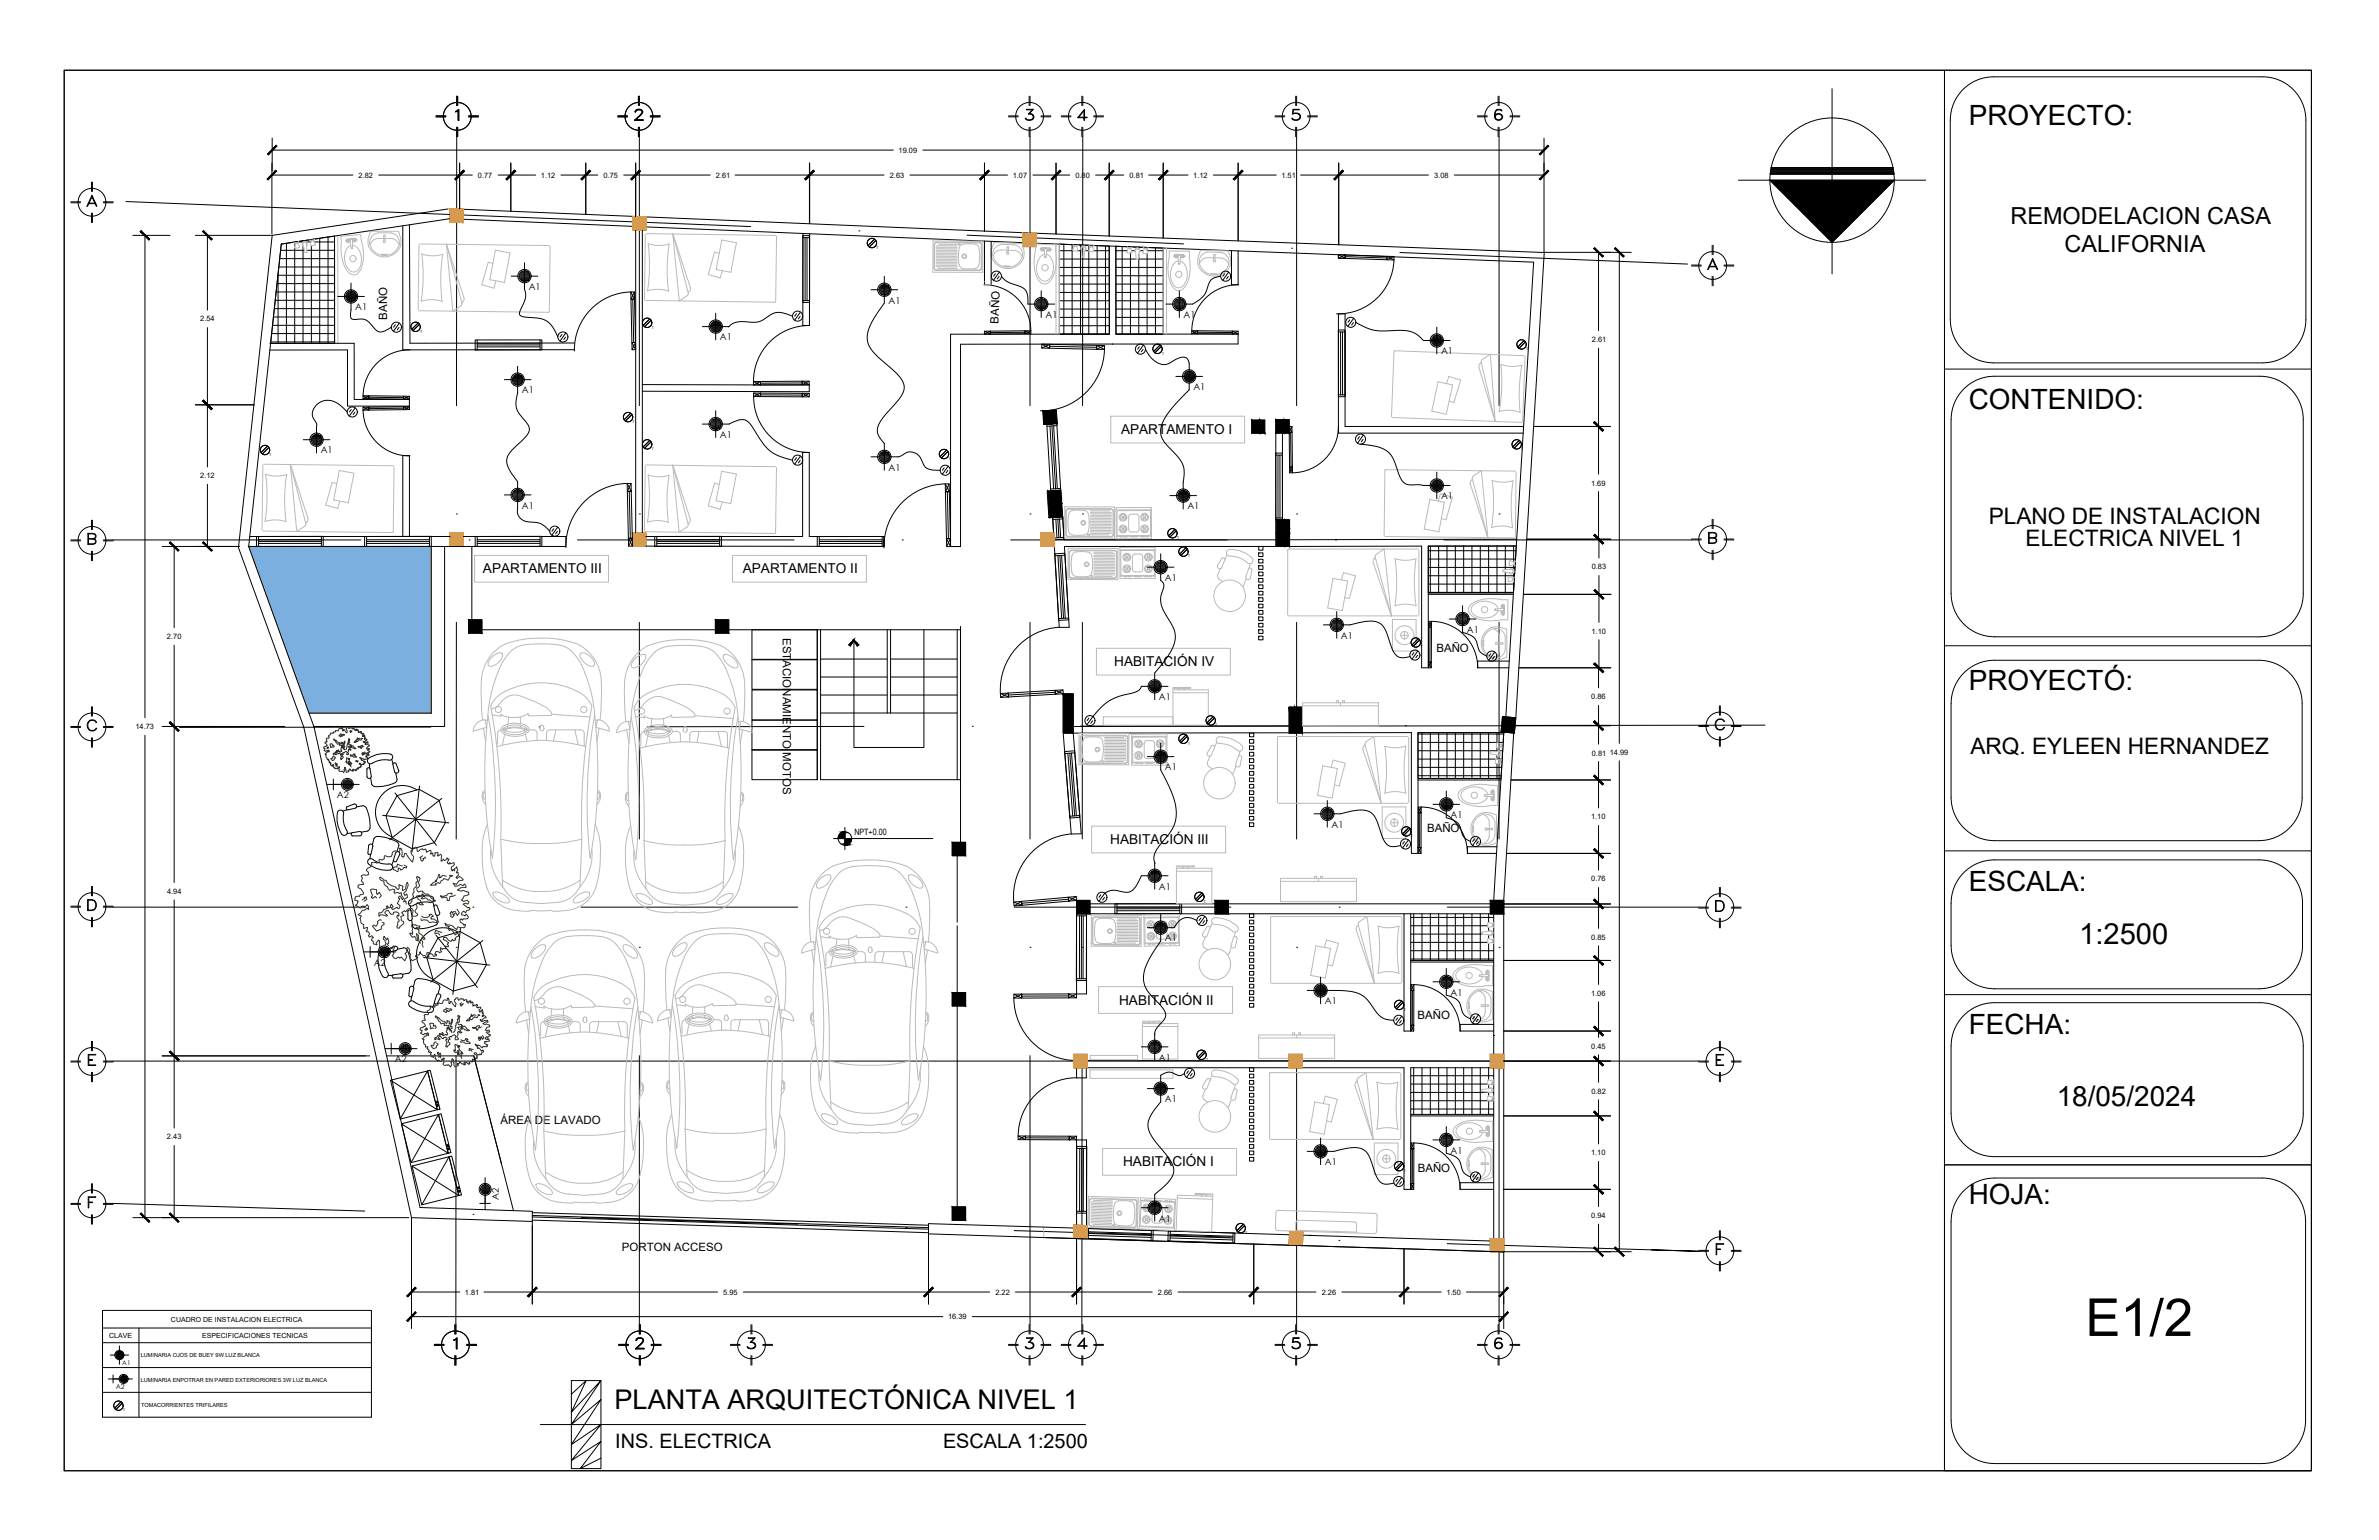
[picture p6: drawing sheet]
<svg xmlns="http://www.w3.org/2000/svg" width="432mm" height="279mm" viewBox="0 0 432 279" stroke-linecap="round" stroke-linejoin="round" font-family="sans-serif">
<defs><g id="words">
<text font-size="9.5" x="378.5" y="242.4">E1/2</text>
<text font-size="5.3" x="377.4" y="171.3">1:2500</text>
<g font-size="5.1">
<text x="357.3" y="22.7">PROYECTO:</text>
<text x="357.3" y="74.1">CONTENIDO:</text>
<text x="357.3" y="125.3">PROYECTÓ:</text>
<text x="357.3" y="161.6">ESCALA:</text>
<text x="357.3" y="187.6">FECHA:</text>
<text x="373.3" y="200.7">18/05/2024</text>
<text x="357.3" y="218.5">HOJA:</text>
</g>
<g font-size="4.9">
<text x="194.4" y="22.9">4</text>
<text x="233.2" y="22.9">5</text>
<text x="269.9" y="22.9">6</text>
<text x="14.5" y="133.7">C</text>
<text x="113.9" y="245.9">2</text>
<text x="194.4" y="245.9">4</text>
<text x="111.5" y="255.7">PLANTA ARQUITECTÓNICA NIVEL 1</text>
</g>
<g font-size="4.3">
<text x="364.9" y="40.7">REMODELACION CASA</text>
<text x="374.7" y="45.7">CALIFORNIA</text>
</g>
<g font-size="4.1">
<text x="361" y="95">PLANO DE INSTALACION</text>
<text x="367.7" y="99.1">ELECTRICA NIVEL 1</text>
<text x="357.6" y="136.9">ARQ. EYLEEN HERNANDEZ</text>
</g>
<g font-size="3.6">
<text x="111.7" y="262.6">INS. ELECTRICA</text>
<text x="171.2" y="262.6">ESCALA 1:2500</text>
</g>
<g font-size="2.5">
<text x="203.5" y="78.8">APARTAMENTO I</text>
<text x="87.7" y="104">APARTAMENTO III</text>
<text x="134.8" y="104">APARTAMENTO II</text>
<text x="202.2" y="120.9">HABITACIÓN IV</text>
<text x="201.5" y="153.1">HABITACIÓN III</text>
<text x="203.1" y="182.2">HABITACIÓN II</text>
<text x="203.9" y="211.6">HABITACIÓN I</text>
</g>
<g font-size="2.1">
<text x="70.3" y="58" transform="rotate(-90 70.3 58)">BAÑO</text>
<text x="181.3" y="58.7" transform="rotate(-88 181.3 58.7)">BAÑO</text>
<text x="142.1" y="115.7" transform="rotate(90 142.1 115.7)">ESTACIONAMIENTO MOTOS</text>
<text x="260.7" y="118.3">BAÑO</text>
<text x="259" y="151">BAÑO</text>
<text x="257.3" y="184.8">BAÑO</text>
<text x="90.9" y="204">ÁREA DE LAVADO</text>
<text x="257.3" y="212.6">BAÑO</text>
<text x="112.9" y="227">PORTON ACCESO</text>
</g>
<g font-size="1.7">
<text x="96" y="52.6">A1</text>
<text x="64.5" y="56.3">A1</text>
<text x="161.3" y="55.1">A1</text>
<text x="189.8" y="57.7">A1</text>
<text x="214.8" y="57.7">A1</text>
<text x="130.7" y="61.8">A1</text>
<text x="261.6" y="64.3">A1</text>
<text x="94.7" y="71.4">A1</text>
<text x="216.6" y="70.8">A1</text>
<text x="58.2" y="82.3">A1</text>
<text x="130.7" y="79.4">A1</text>
<text x="161.3" y="85.4">A1</text>
<text x="94.7" y="92.3">A1</text>
<text x="215.5" y="92.4">A1</text>
<text x="261.6" y="90.6">A1</text>
<text x="211.4" y="105.4">A1</text>
<text x="243.4" y="115.9">A1</text>
<text x="266.2" y="114.8">A1</text>
<text x="210.4" y="127">A1</text>
<text x="211.4" y="139.8">A1</text>
<text x="61.2" y="144.8">A2</text>
<text x="263.3" y="148.4">A1</text>
<text x="241.7" y="150.1">A1</text>
<text x="210.4" y="161.4">A1</text>
<text x="211.4" y="170.8">A1</text>
<text x="67.8" y="175.2">A2</text>
<text x="240.5" y="182.2">A1</text>
<text x="263.3" y="180.6">A1</text>
<text x="71.6" y="192.8">A2</text>
<text x="210.4" y="192.4">A1</text>
<text x="211.4" y="200">A1</text>
<text x="263.3" y="209.3">A1</text>
<text x="240.5" y="211.4">A1</text>
<text x="90.6" y="217.7" transform="rotate(-90 90.6 217.7)">A2</text>
<text x="210.4" y="221.6">A1</text>
</g>
<text font-size="1.6" x="155.1" y="151.5">NPT+0.00</text>
<g font-size="1.4">
<text x="163.1" y="27.7">19.09</text>
<text x="65.1" y="32.2">2.82</text>
<text x="86.8" y="32.2">0.77</text>
<text x="98.2" y="32.2">1.12</text>
<text x="109.5" y="32.2">0.75</text>
<text x="130" y="32.2">2.61</text>
<text x="161.5" y="32.2">2.63</text>
<text x="183.8" y="32.2">1.07</text>
<text x="195.2" y="32.2">0.80</text>
<text x="205" y="32.2">0.81</text>
<text x="216.6" y="32.2">1.12</text>
<text x="232.6" y="32.2">1.51</text>
<text x="260.3" y="32.2">3.08</text>
<text x="36.3" y="58.3">2.54</text>
<text x="288.9" y="62.1">2.61</text>
<text x="36.3" y="86.8">2.12</text>
<text x="288.8" y="88.1">1.69</text>
<text x="288.9" y="103.3">0.83</text>
<text x="30.3" y="116">2.70</text>
<text x="288.9" y="115">1.10</text>
<text x="288.8" y="126.9">0.86</text>
<text x="24.6" y="132.3">14.73</text>
<text x="288.9" y="137.1">0.81</text>
<text x="292.2" y="136.9">14.99</text>
<text x="288.8" y="148.7">1.10</text>
<text x="288.8" y="159.9">0.76</text>
<text x="30.3" y="162.2">4.94</text>
<text x="288.8" y="170.5">0.85</text>
<text x="288.8" y="180.7">1.06</text>
<text x="288.8" y="190.3">0.45</text>
<text x="288.8" y="198.4">0.82</text>
<text x="30.3" y="206.7">2.43</text>
<text x="288.8" y="209.6">1.10</text>
<text x="288.8" y="221">0.94</text>
<text x="84.4" y="234.9">1.81</text>
<text x="131.3" y="234.9">5.95</text>
<text x="172.1" y="239.4">16.39</text>
<text x="180.7" y="234.9">2.22</text>
<text x="210.2" y="234.9">2.66</text>
<text x="239.9" y="234.9">2.26</text>
<text x="262.5" y="234.9">1.50</text>
</g>
<g font-size="1.3">
<text x="31" y="239.8">CUADRO DE INSTALACION ELECTRICA</text>
<text x="19.8" y="242.7">CLAVE</text>
<text x="36.7" y="242.7">ESPECIFICACIONES TECNICAS</text>
<text x="21" y="252.1">A2</text>
</g>
<text font-size="1.2" x="22.2" y="247.6">A1</text>
<g font-size="1">
<text x="25.5" y="246.2">LUMINARIA OJOS DE BUEY 9W LUZ BLANCA</text>
<text x="25.5" y="250.7">LUMINARIA ENPOTRAR EN PARED EXTERIORIORES 3W LUZ BLANCA</text>
<text x="25.6" y="255.2">TOMACORRIENTES TRIFILARES</text>
</g>
<g font-size=".6">
<text x="159.1" y="45.1">T</text>
<text x="118.3" y="59.6">T</text>
<text x="76.3" y="60.3">T</text>
<text x="210.9" y="64.4">T</text>
<text x="277" y="63.5">T</text>
<text x="114.8" y="76.7">T</text>
<text x="48.9" y="82.7">T</text>
<text x="118.3" y="81.7">T</text>
<text x="172.2" y="83.4">T</text>
<text x="276.1" y="81.7">T</text>
<text x="213.6" y="97.8">T</text>
<text x="215.6" y="101.1">T</text>
<text x="257.8" y="117.6">T</text>
<text x="220.6" y="131.8">T</text>
<text x="215.6" y="135.1">T</text>
<text x="256.1" y="151.9">T</text>
<text x="218.5" y="163.8">T</text>
<text x="254.8" y="183.4">T</text>
<text x="218.9" y="192.4">T</text>
<text x="254.8" y="212.6">T</text>
<text x="226" y="223.9">T</text>
<text x="22.3" y="256.1">T</text>
</g>
</g></defs>
<!-- layer: ejes -->
<g fill="none" stroke="#000" stroke-width=".18">
<path d="M82.9 17.5v1.7M83.1 17.5v1.7M115.9 17.5v1.7M116 17.5v1.7M186.8 17.5v1.7M187 17.5v1.7M187.4 19.9h-1.1v-.1h1.3l-.8 .9M187.4 19.8l-.8 .9 .7 .1 .3 .3M356.3 16.2a7.8 7.8 0 0 1 5.5-2.3h48.9a7.9 7.9 0 0 1 7.8 7.9v36.2a7.9 7.9 0 0 1-7.8 7.8h-48.9a7.9 7.9 0 0 1-7.8-7.8v-36.2a7.8 7.8 0 0 1 2.3-5.6zM12.9 36.6h1.7M12.9 36.8h1.7M16 36.9h1.4"/>
<path d="M16.1 36.9h1.2M16.6 33v1.7M16.6 38.7v1.7M16.7 35.4l.9 2h-.1l-.8-1.7-.8 1.7h-.1zM16.8 33v1.7M16.8 38.7v1.7M18.8 36.6h1.7M18.8 36.8h1.7M22.9 36.6l58.7 2.3M79.1 21h1.8M79.1 21.2h1.8M82.7 20.2l.6-.4v2h-.1v-1.8l-.5 .3z"/>
<path d="M82.9 23.1v50.5M83.1 23.1v1.7M84.1 39l52.2 2.1M85 21h1.8M85 21.2h1.8M112.1 21h1.8M112.1 21.2h1.8M115.3 21.7h1.5v.1h-1.6l1.3-1.4-.1-.4-.2-.1h-.5l-.4 .4 .1-.3a.79 .79 0 0 1 1.2 .2l-.3 .7-1 .9M115.9 23.1v1.7M116 23.1v50.5M118 21h1.8M118 21.2h1.8"/>
<path d="M183 21h1.8M183 21.2h1.8M186.2 21.5l.3 .2M186.8 20.6a.66 .66 0 0 1 .7 .2 .66 .66 0 0 1 .1 .7 .95 .95 0 0 1-1.5 0h.1a.84 .84 0 0 0 1.4-.1M186.8 23.1v1.7M187 23.1v50.5M187.1 20.7l.3 .2 .2 .3-.2 .3-.3 .2M188.9 21h1.8M188.9 21.2h1.8M192.6 21h1.8M192.6 21.2h1.8M196.4 23.1v1.7"/>
<path d="M196.5 23.1v50.5M198.5 21h1.8M198.5 21.2h1.8M231.4 21h1.8M231.4 21.2h1.8M235.2 23.1v1.7M235.3 23.1v50.5M237.3 21h1.8M237.3 21.2h1.8M268.2 21h1.7M268.2 21.2h1.7M271.9 23.1v1.7"/>
<path d="M272.1 23.1v50.5M274.1 21h1.8M274.1 21.2h1.8M155.9 41.9h.1M175.5 42.7l39.3 1.5M234.5 45h.1M254.1 45.8l52.2 2.1M307 48.1h1.8M307 48.3h1.8M310.2 48.4h1.3M310.3 48.3h1.1M310.8 44.5v1.7"/>
<path d="M310.8 50.1v1.7M310.9 46.9l.9 2h-.2l-.7-1.7-.9 1.7h-.1zM310.9 44.5v1.7M310.9 50.1v1.7M312.9 48.1h1.8M312.9 48.3h1.8M354.1 76.1v31.6M354.1 76.1a7.9 7.9 0 0 1 7.9-7.8h48.2a7.9 7.9 0 0 1 7.9 7.8v31.6a7.9 7.9 0 0 1-7.9 7.8h-48.2a7.9 7.9 0 0 1-7.9-7.8M12.9 98h1.7M12.9 98.1h1.7M16.1 97.7l1.1-.1 .1-.2-.1-.4-1.1-.1v1.8l1.1-.1 .1-.2-.1-.5-1.1-.1M16.6 94.4v1.7"/>
<path d="M16.8 94.4v1.7M16.9 97.7l.3 .1a.5 .5 0 0 1 0 .9l-1.3 .1v-2l1.3 .1a.5 .5 0 0 1 0 .8l-.3 .1M18.8 98h46.7M18.8 98.1h1.7M82.8 93.2h.1M85.2 98h.1M85.6 99.1v15.2h88.7M104.8 98h39.3M116 93.2h.1M163.8 98h.1M183.4 98h39.3M187 93.2h.1"/>
<path d="M196.5 93.2h.1M235.3 93.2h.1M242.4 98h.1M262.1 98h46.7M272.1 93.2h.1M307 97.8h1.8M310.2 97.5h1.2l.1-.5-.1-.2-.4-.1h-.8v1.8l1.2-.1 .1-.2-.1-.5-1.2-.1M310.8 94.2v1.7M310.8 99.8v1.8M310.9 94.2v1.7M310.9 99.8v1.8M311 97.5l.4 .1a.49 .49 0 0 1 0 .9l-1.3 .1v-2l1.3 .1a.49 .49 0 0 1 0 .8l-.4 .1"/>
<path d="M312.9 98h1.8M312.9 97.8h1.8M16.6 100v1.7M16.8 100v1.7M82.8 112.9v39.3M85 112.4h2.5v2.5h-2.5zM116 112.9v39.3M129.8 112.4h2.5v2.5h-2.5zM136.5 119.6h11.8v5.5h-11.8zM136.5 114.3h11.8v5.4h-11.8zM148.3 114.3v27.2M148.9 119.6h12.1"/>
<path d="M148.9 114.3v27.2h25.4M161 114.3v15.1M161.6 114.3v15.1M161.6 119.6h12.1M167.7 114.3v21.3h-12.7v-19.3M173.7 114.3v27.2M174.3 113.7v41.5M187 112.9v39.3M196.5 112.9l-.1 39.3M235.3 112.9v39.3M272.1 112.9v39.3M16.6 133.9v1.7"/>
<path d="M16.8 133.9v1.7M18.8 132h1.7M18.8 131.8h1.7M78.2 131.9l-45.6 .1M97.8 131.9h.1M136.5 136h11.8v5.5h-11.8zM136.5 130.7h11.8v5.4h-11.8zM136.5 125.2h11.8v5.4h-11.8zM148.9 122.8h12.1M148.9 126.1h12.1M148.9 129.4h24.8M156.8 131.8l-39.3 .1"/>
<path d="M161.6 122.8h12.1M161.6 126.1h12.1M176.5 131.8h.1M235.4 131.7h-39.3M255.1 131.7h.1M275 131.8l-.2 1.2M308.3 131.8h1.8M308.3 131.6h1.8M311.5 130.7a.89 .89 0 0 1 1.5 .2h-.1a.83 .83 0 0 0-1.1-.3 .83 .83 0 0 0-.4 1.1 .79 .79 0 0 0 .7 .7 .79 .79 0 0 0 .8-.4h.1a.98 .98 0 0 1-1.4 .2 .98 .98 0 0 1-.1-1.5zM312.1 128.1v1.7M312.1 133.7v1.7M312.3 128.1v1.7"/>
<path d="M312.3 133.7v1.7M314.2 131.8h1.8M314.2 131.6h1.8M320.4 131.6h-45.7M354.1 127.7v17M354.1 127.7a7.9 7.9 0 0 1 7.9-7.9h48a7.9 7.9 0 0 1 7.9 7.9v17a7.9 7.9 0 0 1-7.9 7.8h-48a7.9 7.9 0 0 1-7.9-7.8M172.8 152.8h2.5v2.4h-2.5zM173.7 155.2v12.1M12.9 164.6h1.7M12.9 164.4h1.7M15.9 163.2h.8a1.01 1.01 0 0 1 .8 1 1.01 1.01 0 0 1-.8 1h-.8zM16 163.3h.7a.92 .92 0 0 1 .7 .9 .92 .92 0 0 1-.7 .9h-.7z"/>
<path d="M16.6 160.8v1.7M16.6 166.5v1.7M16.8 160.8v1.7M16.8 166.5v1.7M18.8 164.6h47.4M18.8 164.4h1.7M82.8 171.9h.1M85.8 164.6h.1M105.5 164.6h39.3M116 171.9h.1M164.4 164.6h.1M173.7 167.9v12.1"/>
<path d="M184.1 164.6h39.3M187 171.9h.1M196.4 171.9h.1M235.3 171.9h.1M243.1 164.6h.1M262.7 164.6h47.4M272.1 171.9h.1M308.3 164.8h1.8M311.4 163.4h.8a1.01 1.01 0 0 1 .8 1 1.01 1.01 0 0 1-.8 1h-.8zM311.5 163.5h.7a.93 .93 0 0 1 .7 .9 .93 .93 0 0 1-.7 .9h-.7zM312.1 161v1.7M312.1 166.6v1.7"/>
<path d="M312.3 161v1.7M312.3 166.6v1.7M314.2 164.6h1.8M314.2 164.8h1.8M354.1 163.9v7.6M354.1 163.9a7.9 7.9 0 0 1 7.9-7.9h48.1a7.9 7.9 0 0 1 7.8 7.9v7.6a7.8 7.8 0 0 1-7.8 7.9M354.1 171.5a7.9 7.9 0 0 0 7.9 7.9M362 179.4h48.1M12.9 192.5h1.7M12.9 192.7h1.7M16 191.3h1.4v.1h-1.3v1.8h1.3v.1h-1.4zM16.1 192.3h.7v.1h-.7"/>
<path d="M16.6 188.9v1.7M16.6 194.6v1.7M16.8 188.9v1.7M16.8 194.6v1.7M18.8 192.5h291.3M18.8 192.7h1.7M82.8 191.5l-.1 50.5M116 191.5v48.8M172.8 180.1h2.5v2.4h-2.5zM173.7 182.5v36.5M187 191.5v50.5M196.4 191.5v48.8"/>
<path d="M235.3 191.5v50.5M272.1 191.5v50.5M308.3 192.7h1.8M311.5 191.3h1.4v.1h-1.3v1.8h1.3v.1h-1.4zM311.6 192.3h.7v.1h-.7M312.1 188.9v1.7M312.1 194.6v1.7M312.3 188.9v1.7M312.3 194.6v1.7M314.2 192.5h1.8M314.2 192.7h1.8M354.1 189.8v12.2"/>
<path d="M354.1 189.8a7.9 7.9 0 0 1 7.9-7.9h48.2a7.9 7.9 0 0 1 7.9 7.9v12.2M12.9 218.3h1.7M12.9 218.5h1.7M16 217.1h1.4v.1h-1.3v1.9h-.1zM16.1 218.1h.7v.1h-.7M16.6 214.8v1.7M16.8 214.8v1.7M18.8 218.3l47.4 1.4M18.8 218.5h1.7M172.8 219h2.5v2.4h-2.5zM352.9 211.3h66.6v55.5h-66.6zM354.1 202a7.9 7.9 0 0 0 7.9 7.8h48.2a7.9 7.9 0 0 0 7.9-7.8"/>
<path d="M16.6 220.4v1.7M16.8 220.4v1.7M85.9 220.3h.1M105.5 220.9l39.3 1.2M164.4 222.7h.1M184.1 223.3l39.3 1.2M243 225h.1M262.7 225.6l45.6 1.4-8.6-.3M308.3 226.9h1.8M308.3 227h1.8M311.5 225.6h1.4v.1h-1.3v1.9h-.1zM311.6 226.6h.7v.1h-.7"/>
<path d="M312.1 223.3v1.7M312.1 228.9v1.7M312.3 223.3v1.7M312.3 228.9v1.7M314.2 226.9h1.8M314.2 227h1.8M354.1 221.6v36.1M354.1 221.6a7.9 7.9 0 0 1 7.9-7.9h48.6a7.9 7.9 0 0 1 7.9 7.9v36.1M78.8 243.9h1.8M78.8 244.1h1.8M82.4 243.1l.5-.4v2h-.1v-1.8l-.4 .3zM82.6 240.3v1.7"/>
<path d="M82.6 246v1.7M82.7 246v1.7M84.7 243.9h1.8M84.7 244.1h1.8M116 246v1.7M116.2 246v1.7M118.2 243.9h1.8M118.2 244.1h1.8M132.6 243.9h1.7M132.6 244.1h1.7M135.7 244.4l.3 .2M136.3 243.5a.64 .64 0 0 1 .8 .3 .64 .64 0 0 1-.3 .8 .96 .96 0 0 1-1.2-.3 .98 .98 0 0 0 1.5-.1"/>
<path d="M136.3 240.3v1.7M136.3 246v1.7M136.5 240.3v1.7M136.5 246v1.7M136.6 243.6l.4 .2 .1 .3-.1 .3-.4 .2M137 242.8h-1.2v-.1h1.3l-.8 .9M137 242.7l-.8 .9 .6 .1 .3 .3M138.5 243.9h1.7M138.5 244.1h1.7M183 243.9h1.8M183 244.1h1.8M186.2 244.4l.3 .2"/>
<path d="M186.8 243.5a.66 .66 0 0 1 .7 .2 .66 .66 0 0 1 .1 .7 .95 .95 0 0 1-1.5-.1h.1a.84 .84 0 0 0 1.4-.1M186.8 240.3v1.7M186.8 246v1.7M187 246v1.7M187.1 243.6l.3 .2 .2 .3-.2 .3-.3 .2M187.4 242.8h-1.1v-.1h1.3l-.8 .9M187.4 242.7l-.8 .9 .7 .1 .3 .3M188.9 243.9h1.8M188.9 244.1h1.8M192.6 243.9h1.8M192.6 244.1h1.8M196.4 246v1.7"/>
<path d="M196.5 246v1.7M198.5 243.9h1.8M198.5 244.1h1.8M231.4 243.9h1.8M231.4 244.1h1.8M234.6 244.4l.3 .2M235.2 240.3v1.7M235.2 246v1.7M235.3 246v1.7M235.5 243.5l.3 .2 .1 .3-.1 .4-.3 .2M235.9 243.9a1.07 1.07 0 0 0-1.3-.3l.1-.9h1.1v.1h-1l-.1 .7a.81 .81 0 0 1 1 0 .81 .81 0 0 1 .2 .9 .95 .95 0 0 1-1.4-.1 .98 .98 0 0 0 1.4-.1M237.3 243.9h1.8"/>
<path d="M237.3 244.1h1.8M268.2 243.9h1.7M268.2 244.1h1.7M271.4 244.2a.7 .7 0 0 0 .6 .4 .7 .7 0 0 0 .6-.4M271.4 244a.7 .7 0 0 1 .6-.4 .7 .7 0 0 1 .6 .4M271.6 242.9l.3-.1 .6 .1M271.7 242.8a1.59 1.59 0 0 0-.2 1.6l.3 .2M271.8 243.6l-.3 .2-.1 .3M271.9 240.3v1.7M271.9 246v1.7M272.1 246v1.7M272.2 243.6l.3 .2 .1 .3-.1 .3-.3 .2"/>
<path d="M272.4 242.8l.2 .2a.74 .74 0 0 0-1.2 .1 1.08 1.08 0 0 0 .5 1.6 .64 .64 0 0 0 .8-.6 .64 .64 0 0 0-.8-.6l-.5 .3M274.1 243.9h1.8M274.1 244.1h1.8M354.1 257.7a7.9 7.9 0 0 0 7.9 7.8h48.6a7.9 7.9 0 0 0 7.9-7.8"/>
<circle cx="16.7" cy="36.7" r="2.52"/>
<circle cx="83" cy="21.1" r="2.52"/>
<circle cx="116" cy="21.1" r="2.52"/>
<circle cx="186.9" cy="21.1" r="2.52"/>
<circle cx="310.9" cy="48.2" r="2.52"/>
<circle cx="16.7" cy="98" r="2.52"/>
<circle cx="310.9" cy="97.9" r="2.52"/>
<circle cx="312.2" cy="131.7" r="2.52"/>
<circle cx="16.7" cy="164.5" r="2.52"/>
<circle cx="312.2" cy="164.7" r="2.52"/>
<circle cx="16.7" cy="192.6" r="2.52"/>
<circle cx="312.2" cy="192.6" r="2.52"/>
<circle cx="16.7" cy="218.4" r="2.52"/>
<circle cx="312.2" cy="226.9" r="2.52"/>
<circle cx="82.7" cy="244" r="2.52"/>
<circle cx="136.4" cy="244" r="2.52"/>
<circle cx="186.9" cy="244" r="2.52"/>
<circle cx="235.3" cy="244" r="2.52"/>
<circle cx="272" cy="244" r="2.52"/>
</g>
<!-- layer: hatch -->
<g fill="none" stroke="#000" stroke-width=".18">
<path d="M49.5 59h11.2M49.6 57.5h11.1M49.8 56h10.9M50 54.5h10.7M50.1 53h10.6M50.3 51.5h10.4M50.4 49.9h10.3M50.5 49.7v12.6M50.6 48.4h10.1M50.8 46.9h9.9M50.9 45.4h4.3M51.1 44.3l9.6-1.5v19.5h-11.6z"/>
<path d="M52 44.1v18.2M53.5 43.9v.9M53.5 45v17.3M55 43.7v.2h-1.4M55 44.7v17.6M55.6 43.9h.8M55.7 45.4h5M56.5 43.5v.2M56.5 44.6v17.7M57 43.9h3.7M58 43.2v19.1M59.5 43v19.3"/>
<path d="M60.7 42.8v19.5M192.3 44.3l9 .4v15.9h-9zM192.3 45.5h2.5M192.3 47h9M192.3 48.5h9M192.3 50h9M192.3 51.5h9M192.3 53.1h9M192.3 54.6h9M192.3 56.1h9M192.3 57.6h9M192.3 59.1h9"/>
<path d="M193.1 44.3v16.3M194.6 44.4v16.2M195.6 45.5h.7M196.1 44.5v16.1M197.6 44.5v1h-.7M197.6 45.6v15M198.5 45.5h2.8M199.1 44.6v16M200.6 44.6v16M202.5 44.7l8.6 .3v15.6h-8.5zM202.5 45.5h2.1M202.5 47h3.7"/>
<path d="M202.5 48.5h8.6M202.5 50h8.6M202.5 51.5h8.6M202.5 53.1h8.6M202.5 54.6h8.6M202.6 56.1h8.5M202.6 57.6h8.5M202.6 59.1h8.5M203.7 44.7v15.9M205.2 44.8v.3M205.2 45.9v14.7M205.4 45.5h.6"/>
<path d="M206.6 47h4.5M206.7 44.8v.2M206.7 46.2v14.4M206.9 45.5h.7M208.2 44.9v.5M208.2 46v14.6M208.2 45.5h2.9M209.7 45v15.6M49.1 62h11.6M49.3 60.5h11.4M192.3 60.6h9M202.6 60.6h8.5"/>
<path d="M259.2 99.9h16M259.2 99.1l16-.1-.5 8.5h-15.5zM259.6 99.1v8.4M261.1 99.1v8.4M262.6 99.1v8.4M264.1 99.1v8.4M265.7 99.1v8.4M267.2 99.1v8.4M268.7 99.1v8.4M270.2 99v8.5M271.7 99v8.5M273.2 99v4.4"/>
<path d="M274.7 99v3M259.2 101.4h15.9M259.2 102.9h15.8M259.2 104.5h15.7M259.2 106h15.6M259.2 107.5h15.5M273.2 103.8v3.7M274.7 102.5v.9M274.7 103.9v.9M274.7 105.5v1.5M257.4 132.9h15.5l-.5 8.3h-15zM257.4 133.2h15.5"/>
<path d="M257.4 134.7h15.4M257.4 136.2h14.5M257.4 137.7h14.1M257.4 139.2h15.2M258.1 132.9v8.3M259.6 132.9v8.3M261.1 132.9v8.3M262.6 132.9v8.3M264.1 132.9v8.3M265.7 132.9v8.3M267.2 132.9v8.3M268.7 132.9v8.3"/>
<path d="M270.2 132.9v8.3M271.7 132.9v1.9M271.7 135.7v.6M271.7 137.1v.6M271.7 138.5v2.7M271.7 137.7h1M272.1 136.2h.6M257.4 140.7h15.1M256.1 166.4h15M256.1 168h13.9M256.1 169.5h12.9M256.1 171h13.9"/>
<path d="M256.1 172.5h15M256.1 174h15M256.6 165.8v8.5M258.1 165.8v8.5M259.6 165.8v8.5M261.1 165.8v8.5M262.6 165.8v8.5M264.1 165.8v8.5M265.7 165.8v8.5M267.2 165.8v8.5M268.7 165.8v8.5M270.2 165.8v1.6"/>
<path d="M270.2 168.3v.6M270.2 169.6v.7M270.2 171.2v3.1M270.8 171h.2M271 169.5h.1M256.1 198.2h14.1v.7M256.1 195.2h15M256.1 196.7h13.9M256.1 199.7h14M256.6 193.7v8.5M258.1 193.7v8.5M259.6 193.7v8.5"/>
<path d="M261.1 193.7v8.5M262.6 193.7v8.5M264.1 193.7v8.5M265.7 193.7v8.5M267.2 193.7v8.5M268.7 193.7v8.5M270.2 193.7v2.3M270.2 196.8v.7M270.2 199.7v2.5M270.3 199.7h.7M270.7 196.7h.3M270.9 198.2h.2"/>
<path d="M256.1 201.2h15"/>
</g>
<!-- layer: PAREDES ACTUALES -->
<g fill="none" stroke="#000" stroke-width=".18">
<path d="M81.3 37.9l-31.9 4.8-6.1 56.7M81.6 39.7l-30.5 4.6-6 54.8M81.6 39.7l106.5 4.4 90.3 3.5-5.1 82.5M81.7 37.9l106.5 4.4 92.1 3.5-5.2 84.4M189.9 74.5l.1 2.5M193 133.1l1.4 18.2M194.8 133l1.4 18.3M272.9 132.8l-1.8 30.6M274.7 133l-1.8 30.5M197.8 165.8h73.3v59.4l-33.5-1.1M197.8 164h72.7M272.9 165.8v61.3l-83.4-2.6"/>
<path d="M189.4 222.6l48.9 1.6"/>
</g>
<!-- layer: columnas -->
<path d="M189.3 74.6l2.4-.2 .1 2.4-2.4 .2zM231.6 76.1h2.4v2.5h-2.4zM190.1 89.1l2.4-.2 .3 4.9-2.4 .1zM231.6 94.3h2.4v4.8h-2.4zM193 125.9h1.8v7.1h-1.8zM234 128.3h2.4v4.7h-2.4zM272.7 130l2.4 .2-.3 2.8-2.4-.2zM195.4 163.4h2.4v2.4h-2.4zM220.6 163.4h2.4v2.4h-2.4zM270.5 163.4h2.4v2.4h-2.4z" fill="none" stroke="#000" stroke-width=".18"/>
<!-- layer: wall -->
<g fill="#000" stroke="#000" stroke-width=".18">
<path d="M189.5 76.8l1.5 .1zM190.8 74.6h.9l.2 2.2zM190.8 74.5l.9-.1zM272.7 130.2h2.4l-.2 2.6zM272.7 130l2.4 .2h-2.4z"/>
<path d="M189.5 76.8l1.5 .1zM189.5 76.9h1.5l-1.5 .1z"/>
<path d="M190.8 74.6l.2 2.2h.9zM191 76.8h.9z"/>
<path d="M189.3 74.6l1.7 2.2-.2-2.2zM189.3 74.6l1.7 2.2h-1.5z"/>
<path d="M190.8 74.5h.9v.1zM190.8 74.5v.1h.9zM189.3 74.6l1.5-.1v.1z"/>
<path d="M227.2 76.2l1.5 2.4v-2.4zM227.2 76.2l1.5 2.4h-1.5z"/>
<path d="M228.7 76.2l.9 2.4v-2.4zM228.7 76.2l.9 2.4h-.9z"/>
<path d="M231.6 76.1l1.5 2.5v-2.5zM231.6 76.1l1.5 2.5h-1.5z"/>
<path d="M233.1 76.1l.9 2.5v-2.5zM233.1 76.1l.9 2.5h-.9z"/>
<path d="M190.2 89.1l1.6 2.3-.1-2.4zM190.2 89.1l1.6 2.3-1.5 .1z"/>
<path d="M190.3 91.5l1.7 2.3-.2-2.4zM190.3 91.5l1.7 2.3-1.5 .1z"/>
<path d="M191.7 89l1 1.5-.1-1.6zM191.7 89l1 1.5h-.9z"/>
<path d="M191.8 90.5l.9 .9v-.9zM191.8 90.5l.9 .9h-.9z"/>
<path d="M191.8 91.4l1.1 2.4-.2-2.4zM191.8 91.4l1.1 2.4h-.9z"/>
<path d="M231.6 94.3l1.6 2.4v-2.4zM231.6 94.3l1.6 2.4h-1.6z"/>
<path d="M231.6 96.7l1.6 2.4v-2.4zM231.6 96.7l1.6 2.4h-1.6z"/>
<path d="M233.2 94.3l.9 1.5v-1.5zM233.2 94.3l.9 1.5h-.9z"/>
<path d="M233.2 95.8l.9 .9v-.9zM233.2 95.8l.9 .9h-.9z"/>
<path d="M233.2 96.7l.9 2.4v-2.4zM233.2 96.7l.9 2.4h-.9z"/>
<path d="M193 125.9l.9 7.1v-7.1zM193 125.9l.9 7.1h-.9z"/>
<path d="M193.9 125.9l.9 7.1v-7.1zM193.9 125.9l.9 7.1h-.9z"/>
<path d="M234 128.3l.3 4.7v-4.7zM234 128.3l.3 4.7h-.3z"/>
<path d="M234.3 128.3l.7 4.7v-4.7zM234.3 128.3l.7 4.7h-.7z"/>
<path d="M235 128.3l1.4 4.7v-4.7zM235 128.3l1.4 4.7h-1.4z"/>
<path d="M272.7 130.2l-.3 2.6h2.5zM272.4 132.8h2.5l-.1 .2z"/>
<path d="M195.4 163.4l2.4 2.4v-2.4zM195.4 163.4l2.4 2.4h-2.4z"/>
<path d="M220.6 163.4l2.4 2.4v-2.4zM220.6 163.4l2.4 2.4h-2.4z"/>
<path d="M270.5 163.4l2.4 2.4v-2.4zM270.5 163.4l2.4 2.4h-2.4z"/>
</g>
<g fill="none" stroke="#000" stroke-width=".18">
<path d="M81.7 99.1h2.4M160.4 97.9v1.2M172.5 99.2h1.8M188.9 99.1h2.4M188.9 97.9h2.4M228.5 99.1h.7v.7h-.7zM228.5 100.3h.7v.7h-.7zM228.5 101.5h.7v.6h-.7zM228.5 102.6h.7v.7h-.7zM228.5 103.8h.7v.7h-.7zM228.5 105h.7v.6h-.7zM228.5 106.1h.7v.7h-.7z"/>
<path d="M228.5 107.3h.7v.7h-.7zM228.5 108.4h.7v.7h-.7zM228.5 109.6h.7v.7h-.7zM228.5 110.8h.7v.6h-.7zM228.5 111.9h.7v.7h-.7zM228.5 113.1h.7v.7h-.7zM228.5 114.3h.7v.6h-.7zM228.5 115.4h.7v.7h-.7zM259.2 107.5h15.1M259.2 107.8h15.5M226.8 133h.8v.7h-.8zM226.8 134.2h.8v.6h-.8z"/>
<path d="M226.8 135.3h.8v.7h-.8zM226.8 136.5h.8v.7h-.8zM226.8 137.7h.8v.6h-.8zM226.8 138.8h.8v.7h-.8zM226.8 140h.8v.7h-.8zM196.2 151.3h-1.8M226.8 141.1h.8v.7h-.8zM226.8 142.3h.8v.7h-.8zM226.8 143.5h.8v.6h-.8zM226.8 144.6h.8v.7h-.8zM226.8 145.8h.8v.7h-.8zM226.8 147h.8v.6h-.8z"/>
<path d="M226.8 148.1h.8v.7h-.8zM226.8 149.3h.8v.7h-.8zM256.2 154.8h1.2M257.4 141.2h15M257.4 141.5h15M271.7 153.6h-5.4v1.2h5.3M226.8 165.8h.8v.7h-.8zM226.8 167h.8v.6h-.8zM226.8 168.1h.8v.7h-.8zM226.8 169.3h.8v.6h-.8zM226.8 170.4h.8v.7h-.8zM226.8 171.6h.8v.7h-.8z"/>
<path d="M226.8 172.8h.8v.6h-.8zM226.8 173.9h.8v.7h-.8zM226.8 175.1h.8v.7h-.8zM226.8 176.3h.8v.6h-.8zM226.8 177.4h.8v.7h-.8zM226.8 178.6h.8v.6h-.8zM226.8 179.7h.8v.7h-.8zM256.1 174.3h15M256.1 174.5h15M271.1 163.4h1.8M271.1 165.8h1.8M226.8 193.7h.8v.7h-.8z"/>
<path d="M226.8 194.9h.8v.6h-.8zM226.8 196h.8v.7h-.8zM226.8 197.2h.8v.7h-.8zM226.8 198.4h.8v.6h-.8zM226.8 199.5h.8v.7h-.8zM226.8 180.9h.8v.7h-.8zM226.8 182.1h.8v.6h-.8zM271.1 187.9h.1M226.8 200.7h.8v.7h-.8zM226.8 201.9h.8v.6h-.8zM226.8 203h.8v.7h-.8zM226.8 204.2h.8v.7h-.8z"/>
<path d="M226.8 205.3h.8v.7h-.8zM226.8 206.5h.8v.7h-.8zM226.8 207.7h.8v.6h-.8zM226.8 208.8h.8v.7h-.8zM226.8 210h.8v.7h-.8zM256.1 202.2h15M256.1 202.5h15"/>
</g>
<!-- layer: 0 -->
<g fill="none" stroke="#000" stroke-width=".18">
<path d="M332.5 16.1v33.6M315.5 32.7h34M321.2 32.7l11.3 11.3 11.3-11.3M321.3 31.6h22.5M321.3 31.5h22.5M321.3 31.4h22.5M321.3 31.3h22.4M321.3 31.2h22.4M321.4 31.1h22.3M321.4 31h22.3M321.4 30.9h22.3M321.4 30.7h22.3"/>
<path d="M321.4 30.6h22.2M321.5 30.5h22.1M321.5 30.4h22.1M114.5 53h.6l.1 1.3h-.7zM114.5 53l.7 1.3M114.5 53a10.5 10.5 0 0 0-10.2 10.7M114.5 54.3h.7l.1 7.8h-.6zM114.9 54.3l.1 7.8M115.1 53l-.6 1.3M146.8 59.1a10.1 10.1 0 0 0-10 10.1l1.2 .6M178.6 51.7a8.4 8.4 0 0 1 8.5 8.3l-1 .5M216.3 60h1.1v.5h-1.1z"/>
<path d="M224.8 51.7a8.4 8.4 0 0 0-8.5 8.3l1.1 .5M242.9 46.2h1.3v.7l-1.3-.1zM242.9 46.2l1.3 .7M244.2 46.6l7.6 .2M244.2 46.2l7.6 .3-.1 .6-7.5-.2zM244.2 46.2l-1.3 .6M251.8 46.5h1.2v.7l-1.3-.1zM251.8 46.5l1.2 .7M253 47.2a10.1 10.1 0 0 1-10.4 9.7M253 46.5l-1.3 .6M65.9 71.8h1.1l-.1 .5h-1zM65.9 73.9h1l.1 .5h-1.1z"/>
<path d="M65.9 73.9l1.1 .5M66.9 73.9l6.4-.1v.5l-6.3 .1zM66.9 73.9l-1 .5a8.4 8.4 0 0 0 8.5 8.3M66.9 72.1h6.4M67 71.8l6.3 .1v.5l-6.4-.1zM67 71.8l-1.1 .5M73.3 71.9h1v.5h-1zM73.3 73.8h1v.5h-1zM73.3 71.9l1 .5M73.3 74.1h-6.4M73.3 73.8l1 .5M74.3 73.8l-1 .5"/>
<path d="M74.3 71.9l-1 .5M74.4 63.5a8.4 8.4 0 0 0-8.5 8.3l1 .5M114.7 62.1h.6l.1 1.3h-.7zM114.7 62.1l.7 1.3M115.3 62.1l-.6 1.3M136.8 69.2h1.2v.6l-1.2 .1zM136.8 71.3h1.2v.6h-1.2zM136.8 71.3l1.2 .6M136.8 71.9a10.1 10.1 0 0 0 10 10.2M138 69.2h7.6v.6h-7.6zM138 69.2l-1.2 .7M138 71.6l7.6 .1"/>
<path d="M138 71.3l7.6 .1v.6l-7.6-.1zM138 71.3l-1.2 .6M145.6 69.2h1.3v.6h-1.3zM145.6 69.5h-7.6M145.6 69.2l1.3 .6M145.6 71.4h1.3v.6h-1.3zM145.6 71.4l1.3 .6M146.9 69.2l-1.3 .6M146.9 71.4l-1.3 .6M178.7 60.1h1v.5h-1zM178.7 60.1l1 .5M179.7 60.1l6.3-.1 .1 .5-6.4 .1z"/>
<path d="M179.7 60.1l-1 .5M186 60h1.1v.5h-1zM186 60l1.1 .5M186.1 60.3h-6.4M189.1 62.4l1.4 .1v.7h-1.4zM189.1 62.4l1.4 .8M190.5 62.5l8.6 .2-.1 .7-8.5-.2zM190.5 62.8l8.6 .2M190.5 62.5l-1.4 .7M199.1 62.7l1.4 .7a11.4 11.4 0 0 1-11.7 11.1M199.1 62.7h1.4v.7h-1.5zM200.5 62.7l-1.5 .7"/>
<path d="M217.4 60l6.3 .1v.5l-6.3-.1zM217.4 60.3h6.3M217.4 60l-1.1 .5M223.7 60.1h1v.5h-1zM223.7 60.1l1 .5M224.7 60.1l-1 .5M234 77.4h.5v1h-.5zM234 77.4l.5 1M234 78.4h.5l.1 6.3h-.5zM234.3 78.4v6.3M234.5 77.4l-.5 1M242.9 77.3a8.4 8.4 0 0 1-8.3 8.5l-.5-1.1"/>
<path d="M113.8 87.7h.7l.1 1.4h-.7zM113.9 89.1h.7l.2 8.6h-.7zM114.1 97.7h.7v1.4h-.7zM114.1 97.7l.7 1.4M114.2 89.1l.2 8.6M114.5 87.7l-.6 1.4M114.6 89.1l-.8-1.4a11.4 11.4 0 0 0-11.1 11.6M114.8 97.7l-.7 1.4M171.6 87.8h.7v1.4h-.7zM171.6 89.2h.7l.2 8.5h-.7zM171.8 97.7h.7v1.5h-.7zM171.8 97.7l.7 1.5"/>
<path d="M171.9 89.2l.2 8.5M172.3 87.8l-.7 1.4M172.3 89.2l-.7-1.4a11.4 11.4 0 0 0-11.2 11.6M172.5 97.7l-.7 1.5M234.1 84.7h.5v1.1h-.5zM234.6 84.7l-.5 1.1M192.3 113.8a11.4 11.4 0 0 0-10.7 12l1.4 .6M259.3 113.8h.5v6.3h-.5zM259.3 113.8l.5-1.1a8.4 8.4 0 0 1 8.4 8.5M259.3 112.7h.5v1.1h-.5zM259.3 112.7l.5 1.1M259.6 113.8l-.1 6.3"/>
<path d="M66.7 139.4l.3-.1 .2 .2 .2 1.4a.4 .4 0 0 1-.4 .3 .4 .4 0 0 1-.4-.3zM66.9 137.6a.56 .56 0 0 0-.1 .8 .56 .56 0 0 0 .8 .1l1.4-.6h1.5a.57 .57 0 0 0 .7-.4 .57 .57 0 0 0-.3-.7h-1.8a5.3 5.3 0 0 0-2.2 .8M67 138.6l.1 .8M71.1 137.8l.2 .8M72.4 139.8a.4 .4 0 0 1-.3 .5 .4 .4 0 0 1-.5-.3l-.3-1.3 .2-.3 .4 .1 .5 1.3M181.6 125.8l1.4-.1v.7l-1.4 .1zM183 125.7l8.5-.5 .1 .8-8.6 .4zM183 125.7l-1.4 .8M191.5 125.2h1.4l.1 .7-1.4 .1zM191.5 125.2l1.5 .7M191.5 125.6l-8.5 .5M192.9 125.2l-1.3 .8"/>
<path d="M259.3 120.1h.5v1.1h-.5zM259.3 120.1l.5 1.1M259.8 120.1l-.5 1.1M61.3 147.3a5.3 5.3 0 0 0 .7 4.1M61.3 147.3a.57 .57 0 0 1 .7-.3 .57 .57 0 0 1 .4 .7v1.5l.5 1.4a.57 .57 0 0 1 0 .8 .57 .57 0 0 1-.8 0M63 146.9l-.8 .3M63.8 151.1l-.8 .1M63.9 151.1l1.4-.2a.4 .4 0 0 1 .4 .3 .4 .4 0 0 1-.3 .4l-1.4 .1-.3-.3 .2-.3M64.3 145.9a.4 .4 0 0 1 .4 .2 .4 .4 0 0 1-.2 .5l-1.4 .3-.3-.2 .2-.3 1.3-.5M64.7 146.4l1.2-.2 .4 .1a6.3 6.3 0 0 1 .8 4.2l-.4 .3-1.1 .2M66.8 154.8l.2 .3 .3-.2 .4-1.4a.4 .4 0 0 0-.3-.4 .4 .4 0 0 0-.5 .3l-.1 1.4M66.9 155.9l.5-.1a4.8 4.8 0 0 0 3.4 1 .57 .57 0 0 1 .5 .5 .57 .57 0 0 1-.5 .6 4.7 4.7 0 0 1-4.1-1.4z"/>
<path d="M67.3 141.2l.2 1.1 .3 .3a6.3 6.3 0 0 0 4.1-.8l.2-.4M67.3 155l-.2 .8M67.6 153.2l.3-1.1 .3-.3a6.3 6.3 0 0 1 4.1 1.1l.1 .5M69.4 147.9l12.1 1.4M71.4 156.2l-.3 .7M71.7 143.9l7.5 9.5M71.8 154.7a.4 .4 0 0 1 .5-.2 .4 .4 0 0 1 .3 .5l-.7 1.3h-.3l-.2-.3 .4-1.3M71.8 140.3l.3 1.1M72.4 153.4l-.3 1.1M75.7 143.3a4.8 4.8 0 0 0-7 1.8 4.8 4.8 0 0 0 2.5 6.7M76.1 142.6l-1.3 12M80.2 144.9l-9.5 7.5"/>
<path d="M151.3 152.1h18M153.4 150.1v4M194.3 151.3a11.4 11.4 0 0 0-10.3 12.3M257.4 153.8h.5v1h-.5zM257.4 153.8l.5 1M257.4 147.5h.5v6.3h-.5zM257.4 147.5l.6-1.1a8.4 8.4 0 0 1 8.4 8.5M257.4 146.4h.6l-.1 1.1h-.5zM257.4 146.4l.5 1.1M257.7 147.5v6.3M257.9 153.8l-.5 1M69.5 177.2a4.7 4.7 0 0 1-.6-4.3 .57 .57 0 0 1 .7 0 .57 .57 0 0 1 .2 .6v1.5l.5 1.4a.57 .57 0 0 1 0 .8 .57 .57 0 0 1-.8 0"/>
<path d="M70.4 172.2l-.1 .3 .3 .2M70.4 172.7l-.7 .2M71.3 176.9l-.9 .1M71.4 176.9l-.2 .3 .2 .3 1.4-.1a.4 .4 0 0 0 .3-.4 .4 .4 0 0 0-.4-.4l-1.3 .3M71.7 171.7l-1.3 .5M71.7 171.7a.4 .4 0 0 1 .5 .2 .4 .4 0 0 1-.3 .5l-1.3 .3M72.2 172.2l1.1-.2 .4 .1a6.3 6.3 0 0 1 .8 4.2l-.3 .3-1.2 .2M74 165.3v1.4M74 165.3l.3-.2 .3 .2 .2 1.4a.4 .4 0 0 1-.3 .3 .4 .4 0 0 1-.4-.3M74.3 179.2l-.1 1.4M74.3 179.2a.4 .4 0 0 1 .5-.3 .4 .4 0 0 1 .3 .4l-.3 1.4-.3 .2-.3-.3M74.5 164.3v.9"/>
<path d="M74.7 167l.2 1.1 .5 .4M75 179l.3-1.1 .4-.3a6.4 6.4 0 0 1 4 1.1l.1 .5M76.9 173.7l12 1.4M78 163.7a.57 .57 0 0 0 .7-.4 .57 .57 0 0 0-.3-.7 4.7 4.7 0 0 0-4.2 1.1 .56 .56 0 0 0 .2 .6 .56 .56 0 0 0 .7 0l1.4-.6h1.5M78.5 163.6l.3 .8M78.8 164.3l.4-.1 .1 .1 .5 1.3a.4 .4 0 0 1-.3 .5 .4 .4 0 0 1-.4-.3zM79.1 169.7l7.5 9.4M79.3 166.1l.2 1.1-.3 .6-1.8 .6-1.9 .1M79.8 179.2l-.3 1.1M83.1 169.1a4.8 4.8 0 0 0-6.9 1.8 4.8 4.8 0 0 0 2.4 6.7M83.6 168.4l-1.4 12M87.6 170.6l-9.4 7.6"/>
<path d="M184 163.7l1.4-.2 .1 .7-1.4 .2zM184 163.7l1.5 .5M185.4 163.5l8.5-.7 .1 .7-8.5 .7zM185.4 163.5l-1.3 .9M193.9 162.8l1.4-.1 .1 .7-1.4 .1zM193.9 162.8l1.5 .6M194 163.1l-8.5 .8M195.3 162.7l-1.3 .8M256.1 179.7h.5v6.3h-.5zM256.1 178.6h.5v1.1h-.5zM256.1 178.6l.5 1.1M256.4 179.7l-.1 6.3"/>
<path d="M256.6 178.6l-.5 1.1M256.6 178.6a8.4 8.4 0 0 1 8.4 8.5M70.9 196l6.7-1.7 1.8 7-6.8 1.7zM70.9 196l8.5 5.3M74.3 181.7l.6-.1a4.9 4.9 0 0 0 3.4 1 .57 .57 0 0 1 .4 .5 .57 .57 0 0 1-.4 .6 5.3 5.3 0 0 1-4-1.2l-.1-.5zM74.7 180.8l-.1 .8M77.6 194.3l.5-.1 1.8 7-.5 .1zM77.6 194.3l-5 8.7M78.8 182l-.3 .7M79.2 199.9a.15 .15 0 0 1 .2-.1 .15 .15 0 0 1 0 .3M79.2 199.9v.2h.2M79.4 180.4a.4 .4 0 0 1 .4 0 .4 .4 0 0 1 .2 .4l-.6 1.2-.4 .1-.2-.3z"/>
<path d="M184 180.4h1.4v.7h-1.4zM184 180.4l1.4 .7M185.4 180.4l8.6-.1v.7l-8.6 .1zM185.4 180.4l-1.4 .7a11.4 11.4 0 0 0 11.5 11.3M194 180.3h1.4v.7h-1.4zM194 180.3l1.4 .7M194 180.7h-8.6M195.4 180.3l-1.4 .7M195.4 195.5a10.6 10.6 0 0 0-10.6 10.6l1.3 .7M256.1 186h.5v1.1h-.5zM256.1 186l.5 1.1M256.6 186l-.5 1.1"/>
<path d="M72.9 203.9l6.7-1.7 1.8 7-6.8 1.7zM72.9 203.9l8.5 5.3M74.8 211.6l6.7-1.7 1.8 7-6.8 1.7zM74.8 211.6l8.5 5.3M79.6 202.2l.5-.1 1.7 7-.4 .1zM79.6 202.2l-5 8.7M81.5 209.9l.5-.2 1.8 7.1-.5 .1zM81.5 209.9l-5 8.7M184.8 206.1h1.3v.7h-1.3zM186.1 206.1h8v.7h-8zM186.1 206.4l8 .1M186.1 206.1l-1.3 .7"/>
<path d="M194.1 206.1h1.3v.7h-1.3zM194.1 206.1l1.3 .7M195.4 206.1l-1.3 .7M256.1 214.7h.5v1.1h-.5zM256.1 214.7l.5 1.1M256.1 208.4h.5v6.3h-.5zM256.1 207.4h.5v1h-.5zM256.1 207.4l.5 1M256.4 208.4l-.1 6.3M256.6 214.7l-.5 1.1M256.6 207.4l-.5 1M256.6 207.4a8.4 8.4 0 0 1 8.4 8.4"/>
<path d="M98.1 258.5h98.9M103.7 250.5h5.4v15.9h-5.4zM103.7 253l2.7-2.5-2.7 5.7 5.4-5.7-5.4 8 5.4-4.6-5.4 8.2 5.4-3.6-5.4 6.5 5.4-3.5-3.8 4.9 3.8-1.8"/>
<circle cx="332.5" cy="32.7" r="11.3"/>
<circle cx="75.5" cy="148.6" r="5.4"/>
<circle cx="153.4" cy="152.1" r="1.22"/>
<circle cx="82.9" cy="174.4" r="5.4"/>
<circle cx="79.4" cy="200.5" r=".15"/>
<circle cx="81.3" cy="207.9" r=".15"/>
<circle cx="81.4" cy="208.4" r=".15"/>
<circle cx="83.2" cy="215.5" r=".15"/>
<circle cx="83.3" cy="216.1" r=".15"/>
</g>
<!-- layer: PAREDES NUEVAS -->
<g fill="none" stroke="#000" stroke-width=".18">
<path d="M73.1 41v22.5l31.1-.1M74.3 40.8l.1 21.5 29.8-.1M115.4 41.7v55M116.6 41.7v55M145.8 42.4l-.1 16.7h1.2l.1-16.7M178.7 43.7v8M179.9 43.8v7.9M201.3 44.7v15.9h-28.8v38.6h1.8v-36.7l50.4-.1v-1.8h-22.1l-.1-15.9M223.5 45.5v6.2h1.2v-6.2M242.9 46.2v.6l1.2 .1v-.7M49 62.3h15.3v10.2h10v1.2h-11.2v-10.2h-14.1M116.6 69.8l30.3 .1v1.2l-30.3-.1"/>
<path d="M202 62.4h.1M231.6 78.6v15.7M232.8 78.6v15.7M276.5 77.4h-32.4v-20.5h-1.2v21.7h33.6M45.3 97.3h36.4M73.1 97.3v-14.7h1.2v14.7M84.1 97.3h18.6v1.8h-57.6M117.2 97.3h28.5v-15.2h1.2v15.2h13.5v1.8h-43.2M191.1 93.8l1.2 20h1.8l-.9-14.7M192.9 93.8l.2 4.1h38.5M193.2 99.1h38.4M275.2 99.1h-16v22.1h-1.2v-22.1h-24"/>
<path d="M275.3 97.8l-41.3 .1M273.9 119.9h-5.7v1.3h5.7M234 132.9l-39.2 .1M234 131.7l-39.2 .1M236.4 132.9h19.8v21.9M272.6 131.7h-36.2M272.9 132.9h-15.5v21.9M195.4 165.8v14.5h1.8v-14.5M254.8 165.8v21.3h1.3v-21.3M271.1 192.5l-75.7-.1v3.2h1.8v-1.9h57.6v22.1h1.3v-22.1h15M271.1 185.9h-6.1v1.2h6.1M271.1 214.6h-6.1v1.2h6.1"/>
<path d="M195.4 222.8v-16h1.8v16.1"/>
</g>
<!-- layer: ventana -->
<g fill="none" stroke="#000" stroke-width=".18">
<path d="M145.7 42.8h1.2v12.1h-1.2zM145.7 43.1h1.2v11.4h-1.2M146.1 43.1v11.4M146.5 43.1v11.4M242.9 59.9h1.2v12.1h-1.2zM86.2 61.7h12.2v1.8h-12.1zM86.6 61.7v1.8M98 61.7v1.8M98 62.6h-11.4M98 62.9h-11.4M98 62.3h-11.4M190 77l1.8-.1 .7 12-1.8 .1z"/>
<path d="M190.6 77.3l.6 11.4M190.9 77.3l.7 11.4M191.2 77.3l.7 11.3M191.8 77.2l-1.8 .1M242.9 60.2h1.2v11.4h-1.2M243.3 60.2v11.4M243.7 60.2v11.4M46.6 97.3h12.1v1.8h-12.1zM46.9 97.3v1.8M58.3 98.2h-11.4M58.3 98.6h-11.4M58.3 97.9h-11.4"/>
<path d="M58.3 97.3v1.8M66.2 97.3h12.1v1.8h-12.1zM66.5 97.3v1.8M77.9 97.3l.1 1.8M77.9 98.2h-11.4M77.9 98.6h-11.4M77.9 97.9h-11.4M86.2 97.3h12.2v1.8h-12.1zM86.6 97.3v1.8M98 98.2h-11.4M98 98.6h-11.4M98 97.9h-11.4"/>
<path d="M98 97.3v1.8M118.8 97.3h12.1v1.8h-12zM119.2 97.3v1.8M130.6 98.2h-11.4M130.6 98.6h-11.4M130.6 97.9h-11.4M130.6 97.3v1.8M148.3 97.3h12.1v1.8l-12.1 .1zM148.7 97.3v1.9M160.1 98.2h-11.4M160.1 98.6h-11.4M160.1 97.9h-11.4"/>
<path d="M160.1 97.3v1.8M191.1 93.9l1.8-.1 .2 4-1.8 .1zM191.6 94.2l.2 3.4M192 94.2l.2 3.3M192.3 94.2l.2 3.3M192.5 88.6l-1.8 .1M192.9 94.1l-1.8 .1M193.1 97.5l-1.8 .1M231.6 82.2h1.2v12.1h-1.2zM231.6 82.6h1.2v11.4h-1.2M232 82.6v11.4M232.3 82.6v11.4"/>
<path d="M191.4 100.5l1.9-.1 .7 12-1.8 .2zM192 100.8l.7 11.4M192.4 100.8l.6 11.4M192.7 100.8l.6 11.4M193.3 100.7l-1.8 .1M194 112.1l-1.9 .1M193.2 136.4l1.9-.2 .9 12.1-1.8 .1zM193.8 136.7l.9 11.4M194.2 136.7l.9 11.3M194.5 136.6l.9 11.4M195.1 136.6l-1.8 .1M196 148l-1.8 .1"/>
<path d="M195.4 177.6h1.8M195.4 165.8h1.8v12.1h-1.8zM195.4 166.2h1.8M196 166.2l-.1 11.4M196.3 166.2v11.4M196.6 166.2v11.4M202.4 164h12.1v1.8h-12.1zM202.7 164v1.8M214.1 164v1.8M214.1 164.9h-11.4M214.1 165.2h-11.4M214.1 164.6h-11.4"/>
<path d="M195.4 219.8h1.8M195.4 208h1.9l-.1 12.1h-1.8zM195.4 208.4h1.9M196 208.4v11.4M196.3 208.4v11.4M196.6 208.4v11.4M197.2 222.9l12.1 .3v1.9l-12.1-.4zM197.5 224.1l11.4 .4M197.5 223.8l11.5 .3M197.6 223.5l11.4 .3M197.6 222.9l-.1 1.8M209 223.2l-.1 1.9"/>
<path d="M212 223.3l12.1 .4v1.8l-12.1-.4zM212.4 224.6l11.4 .4M212.4 224.2l11.4 .4M212.4 223.9l11.4 .4M212.4 223.3v1.8M223.8 223.7v1.8"/>
</g>
<!-- layer: Muebles -->
<g fill="none" stroke="#bababa" stroke-width=".18">
<path d="M53.7 44v.2l.3-.1M53.7 44.2l-.2 .7M53.9 44l.1 .1M54 44.1l.4 .8-.8 .1-.1-.1M54.2 43.8v.1M54.2 43.9l-.1 .1-.6 .1-.1-.1M55.5 44l.1 .1 .1 1.7h-.3l-.5-1.6 .6-.2M55.7 44.6a.48 .48 0 0 0-.1-.7 .48 .48 0 0 0-.7 .1 .48 .48 0 0 0 .2 .7M56.5 43.6v.1M56.5 43.7l-.1 .9 .7-.1M56.8 43.6v.1h-.3M56.8 43.7l.2 .1"/>
<path d="M57 43.8l.2 .5-.1 .2M57.1 43.4l-.1 .1-.7 .1-.1-.1M61.3 42.9v19.4M62.8 43.7h.1M62.8 43.7l.2 .2h.6M62.9 43.7l.1 .1M63 43.6l-.1 .1M63 43.8h.1M63 43.5v.1M63 43.5h.1M63 43.7h-.1M63.1 43.7l-.1 .1"/>
<path d="M63.1 43.8h.1M63.1 43.5v.1M63.2 43.8h.1M63.2 43.8h-.1M63.2 43.5l.1 .1M63.2 43.5h-.1M63.2 43.5v.1M63.2 43.7h.1M63.3 43.6v.1M63.3 43.6h-.1M63.3 43.7v.1M63.3 43.7h.1"/>
<path d="M63.6 43.4a.24 .24 0 0 1 .3 0 .24 .24 0 0 1 .1 .2v1.4l-.1 .1-.1-.1-.3-1.3zM64 43.7l-.1-.3h-.2h-.1l-.1 .3M64 43.7l-.1-.3-.2-.1-.1 .1-.1 .4M64 44.9l-.1 .2-.1-.2M64 44.5a2.33 2.33 0 0 1 1.6 2.4 2.12 2.12 0 0 1-1.3 2.4 2.06 2.06 0 0 1-1.7-2.1 2.39 2.39 0 0 1 1.1-2.7M64.2 43.6h.1M64.2 43.5v.1M64.2 43.5h.1M64.2 43.6l.1 .1M64.2 43.4l.1 .1M64.2 43.4h.1M64.2 43.4v.1"/>
<path d="M64.3 43.6h-.1M64.3 43.6v.1M64.3 43.4v.1M64.4 43.7h-.1M64.4 43.7h.1M64.4 43.6l.1 .1M64.4 43.4v.1M64.4 43.4h-.1M64.4 43.4l.1 .1M64.4 43.9h-.4M64.4 43.6h.1M64.5 43.5h.1"/>
<path d="M64.5 43.5h-.1M64.5 43.6v.1M64.5 43.5l-.1 .1M64.5 43.5v.1M64.7 43.5l-.3-.2-1.3 .1-.3 .3M64.7 43.5l-.3 .3M64.7 43.5h.1M65.6 43.8l-.1-1.3-3.7 .4 .2 1.2M65.6 43.7a6.7 6.7 0 0 1-.5 5.7 1.26 1.26 0 0 1-2.1-.3 7.3 7.3 0 0 1-1-5M66.9 43l.4-1h5l.4 1M66.9 43l-.1 .8 .1 .9M67.1 44.4a1.76 1.76 0 0 1 1.7-2.2h2.2a1.78 1.78 0 0 1 1.4 2.2"/>
<path d="M67.1 44.4a2.78 2.78 0 0 0 2.7 2 2.78 2.78 0 0 0 2.7-2M69.2 46.1l.2 .1zM69.7 43.3a1.97 1.97 0 0 0-2.6 1.1M69.7 43.5l-.1-.7 .2-.2 .1 .2v.7M69.7 43.5h.2M69.7 46.1l.2 .1zM69.9 43.3h1.3a1.78 1.78 0 0 1 1.2 1.1M70.1 46.1h.2zM72.7 43a2.94 2.94 0 0 1-1.3 3.2 2.94 2.94 0 0 1-3.3-.1l-.9-.9-.3-.5M76 56.4l23.6 .3 .1-.2M76 44.4l-.1 11.8M76.2 44.3l23.5 .2"/>
<path d="M76.5 46.1a6 6 0 0 0 3.9 0 29.2 29.2 0 0 0-.1 8.6 6 6 0 0 0-3.9-.1 29 29 0 0 0 .1-8.5zM81 44.3l2.8 10.7-.2 .5-1.4 1zM81 44.3l3.2 9.7a.76 .76 0 0 1-.4 .9M89.5 47.8l-.9-.2-1.1 4.1M90 51l-.4 1.3-2.1-.6M91.6 51.2l-2.7-.5 1-5.3 2.7 .5-1.1 5.4M99.9 44.7l-.2 11.8M117.1 54.5l23.5 .3M117.1 42.5l-.1 11.9M117.3 42.4l23.5 .3M117.6 44.2a6 6 0 0 0 3.9 .1 29.6 29.6 0 0 0-.2 8.5 6 6 0 0 0-3.8 0 29.6 29.6 0 0 0 .1-8.6zM122.1 42.4l2.8 10.7-.2 .5-1.4 1z"/>
<path d="M122.1 42.4l3.2 9.8a.75 .75 0 0 1-.4 .9M130.6 45.9l-.9-.2-1.1 4.1M131.1 49.1l-.4 1.3-2.2-.6M132.7 49.4l-2.7-.5 1-5.4 2.7 .5-1.1 5.5M140.9 42.9l-.1 11.8-.2 .1M169.3 43.7l9.1 .1v5.6h-9.1zM169.6 44.2l.4-.3 8 .1 .2 .4v4.5l-.4 .2-8.1-.1-.2-.4zM169.9 47.3h3.8M169.9 47.6h3.8M169.9 47.9h3.8M169.9 48.1h3.8M169.9 48.4h3.8"/>
<path d="M169.9 44.6h3.8M169.9 44.9h3.8M169.9 45.1h3.8M169.9 45.4h3.8M169.9 45.7h3.8M169.9 46h3.8M169.9 46.2h3.8M169.9 46.5h3.8M169.9 46.8h3.8M169.9 47l3.8 .1M170 44l7.9 .1 .2 .3v4.2l-.3 .4M170 44l-.4 .4v4.2l.2 .3 8 .1"/>
<path d="M170.2 48.7h3.5M170.4 44.3h3.3M174.8 48.7l.5 .1a4 4 0 0 0 2.1-.3 5.3 5.3 0 0 0 0-4 4.2 4.2 0 0 0-3 0 5.3 5.3 0 0 0-.1 4l.5 .2M178.7 51.1h.1M178.7 51.7h1.2M180.2 46.4a2.78 2.78 0 0 0 2.6 2.1 2.78 2.78 0 0 0 2.7-1.9M180.2 46.4a1.76 1.76 0 0 1 1.7-2.1l2.2 .1a1.76 1.76 0 0 1 1.4 2.2M180.4 44l5.1 .2a3.1 3.1 0 0 1-.5 3.7 3 3 0 0 1-3.2 .6 3 3 0 0 1-1.9-2.6zM182.2 48.2l.3 .1zM182.7 48.3h.2zM182.8 44.9v.7h.2M182.8 44.9l.1-.1 .2 .1-.1 .7"/>
<path d="M182.8 45.4a1.98 1.98 0 0 0-2.6 1M183 45.4l1.3 .1a1.78 1.78 0 0 1 1.2 1.1M183.1 48.3h.2zM188.8 45.2h.1M188.8 45.2l.2 .3h.6M188.8 45.2l.3-.3 1.4 .1 .3 .3M189 45.2l.1 .1M189 45.2h.1M189.1 45.3v.1M189.1 45.1l-.1 .1M189.1 45.1v.1M189.1 45.1h.1"/>
<path d="M189.1 45.3h.1M189.2 45.4h.1M189.2 45.4h-.1M189.2 45.3v.1M189.2 45.1h.1M189.2 45.3l.1 .1M189.3 45.3h.1M189.3 45.2h.1M189.3 45.1v.1M189.3 45.1h-.1M189.3 45.3v.1M189.4 45.2l-.1 .1"/>
<path d="M189.5 45.2l.1 1.4 .1 .1 .2-.1 .1-1.3M189.6 45.3a.24 .24 0 0 1 .2-.3 .24 .24 0 0 1 .2 .3M189.6 45.4v-.4h.2h.2v.4M189.6 45.3l.1-.3h.1h.2v.3M189.6 46.1a2.55 2.55 0 0 0-1.4 3.2 1.55 1.55 0 0 0 1.8 1.6 3.1 3.1 0 0 0 .3-4.6l-.4-.1M189.6 46.6l.1 .1 .2-.1M190.2 45.3h.1M190.3 45.3v.1M190.3 45.2l-.1 .1M190.3 45.2h.1M190.3 45.1l.1 .1M190.3 45.1h.1"/>
<path d="M190.3 45.1v.1M190.3 45.3h.1M190.3 45.4h.1M190.4 45.4h-.1M190.4 45.4h.1M190.4 45.1v.1M190.5 45.3h.1M190.5 45.1l-.1 .1M190.5 45.1h-.1M190.5 45.1v.1M190.5 45.3v.1M190.5 45.2l.1 .1"/>
<path d="M190.5 45.2h.1M190.6 45.3h-.1M190.8 45.3h.1M190.8 45.3l-.2 .2-.6 .1M191.6 45.6a6.7 6.7 0 0 1-1.2 5.5 1.26 1.26 0 0 1-2.1-.5 7.3 7.3 0 0 1-.3-5.1v-1.2l3.6 .1v1.2M191.7 44.3v16.3M192.3 44.3v16.3M194.7 45.4l.1 .1h.7M194.8 44.5l.7 .1 .1-.1M195.1 44.7l-.4 .7M195.1 44.6l-.1 .1h.3M195.3 44.7l.3 .7-.1 .1"/>
<path d="M195.3 44.6v.1M195.6 44.5h.1M196.3 45.4a.48 .48 0 0 1 0-.7 .48 .48 0 0 1 .7 .1 .48 .48 0 0 1-.1 .7M196.4 44.8l.5 .1M196.4 44.8l-.1 .2 .1 1.7h.3l.3-1.8-.1-.1M197.7 44.5l.1 .2h.6l.1-.1M197.9 44.8h.3M198 44.8l-.4 .7 .1 .1h.8l-.3-.8M198 44.7l-.1 .1M198.2 44.7v.1M204.6 44.8l.1 .1h.6M204.9 45l-.3 .8 .7 .1 .1-.1"/>
<path d="M204.9 45l.3 .1M204.9 44.9v.1M205.2 45.1l.2 .7M205.2 44.9v.2M205.4 44.8v.1M205.5 44.8l-.2 .1M206.1 45.8a.48 .48 0 0 1 0-.7 .48 .48 0 0 1 .7 0 .48 .48 0 0 1-.1 .7M206.7 45.2l.1 .2M206.7 45.2l-.6 .1 .1 1.7h.4l.2-1.6M207.5 44.9h.1M207.5 44.9l.1 .1h.8M207.8 45.1l-.4 .7 .1 .2h.8l-.1-.7"/>
<path d="M207.8 45.2h.3M207.8 45v.2M208.1 45.2l.1 .1M208.1 45.1v.1M208.4 44.9l-.1 .1M211.1 45v15.6M211.7 45v15.6M212.2 45.5l3.7 .1v1.2a6.7 6.7 0 0 1-1.1 5.5 1.26 1.26 0 0 1-2.1-.5 7.3 7.3 0 0 1-.5-5.1zM213.1 46.4h.1M213.1 46.4l.3-.3 1.3 .1 .3 .3M213.1 46.4l.1 .3 .6 .1M213.2 46.5h.1"/>
<path d="M213.3 46.5v.1M213.3 46.4l-.1 .1M213.3 46.4h.1M213.3 46.3l.1 .1M213.3 46.3h.1M213.3 46.3v.1M213.3 46.5h.1M213.4 46.5l-.1 .1M213.4 46.6h.1M213.4 46.6h-.1M213.4 46.3v.1M213.4 46.5v.1"/>
<path d="M213.5 46.5v.1M213.5 46.5h.1M213.5 46.3v.1M213.5 46.3h-.1M213.5 46.3l.1 .1M213.6 46.5l-.1 .1M213.6 46.4v.1M213.6 46.4h-.1M213.6 46.5h.1M213.8 46.5l.1 1.3 .1 .1 .1-.1 .2-1.3M213.8 46.5a.24 .24 0 0 1 .2-.3 .24 .24 0 0 1 .3 .3M213.8 46.6l.1-.3 .1-.1 .2 .1 .1 .3"/>
<path d="M213.8 46.6l.1-.4h.1l.2 .1 .1 .3M213.9 47.3a2.33 2.33 0 0 0-1.5 2.6 2.12 2.12 0 0 0 1.5 2.3 2.06 2.06 0 0 0 1.6-2.2 2.39 2.39 0 0 0-1.3-2.6M213.9 47.8l.1 .2 .1-.2M214.5 46.5h.1M214.5 46.5v.1M214.5 46.4v.1M214.5 46.4h.1M214.5 46.3v.1M214.5 46.3h.2M214.5 46.3l.1 .1M214.6 46.5h-.1M214.6 46.6h-.1"/>
<path d="M214.6 46.6h.1M214.7 46.3l-.1 .1M214.7 46.6h.1M214.7 46.5h.1M214.7 46.3l.1 .1M214.7 46.3h.1M214.7 46.3v.1M214.8 46.5l-.1 .1M214.8 46.4v.1M214.8 46.4h-.1M214.8 46.5h.1M215 46.5l-.1 .2-.7 .1"/>
<path d="M215 46.5h.1M217.7 47.8a2.78 2.78 0 0 0 2.6 2.1 2.78 2.78 0 0 0 2.7-1.9M217.9 45.4l5.1 .1a3.1 3.1 0 0 1-.5 3.8 2.97 2.97 0 0 1-3.5 .5 2.97 2.97 0 0 1-1.5-3.3zM219.2 45.7l2.3 .1a1.76 1.76 0 0 1 1.5 2.2M219.2 45.7a1.78 1.78 0 0 0-1.5 2.1M219.8 49.6l.2 .1zM220.2 49.7h.3zM220.3 46.8l-1.3-.1a1.78 1.78 0 0 0-1.3 1.1M220.3 46.2l.3 .1-.2 .8zM220.5 46.8h1.1M220.7 49.7h.2zM221.6 46.8a1.67 1.67 0 0 1 1.4 1.2"/>
<path d="M201.6 75.5h24.3v4.9h-24.3zM252.7 75.7l23.5 .9M261 69.2l-1.1 5.4 2.6 .6 1.2-5.4-2.7-.5M262.6 69.6l.4-1.3 2.1 .7-1.2 4-.9-.2M268.9 65.8a.74 .74 0 0 0-.5 .8l3 9.9M268.9 65.3l1.6-1 .9 12.2-2.5-10.8zM272.1 74.7a6 6 0 0 1 3.8 .1 29.5 29.5 0 0 1 .3-8.6 6 6 0 0 1-3.8-.1 29.5 29.5 0 0 1-.3 8.6M276.7 64.5l-23.6-.8-.5 11.9M276.8 64.7l-.4 11.8M47.7 84.4l-.1 11.8M47.8 84.2l23.6 .3M48.2 86.1a29.3 29.3 0 0 1-.1 8.5 6 6 0 0 1 3.8 .1 29.3 29.3 0 0 1 .1-8.6"/>
<path d="M48.2 86a6 6 0 0 0 3.8 .1M52.7 84.2l2.8 10.8-.2 .5-1.4 .9zM52.7 84.2l3.2 9.8a.76 .76 0 0 1-.4 .9M61.1 87.8l-.8-.3-1.2 4.1 2.2 .6 .4-1.3M63.2 91.2l-2.6-.5 1-5.3 2.6 .5-1 5.4M71.5 84.7l-.2 11.9-23.6-.2M117.1 84.5l-.1 11.8M117.3 84.3l23.5 .4M117.6 86.2a6 6 0 0 0 3.8 0 29 29 0 0 0-.1 8.6 6 6 0 0 0-3.8-.1 29 29 0 0 0 .1-8.5zM122.1 84.4l2.8 10.7-.2 .5-1.4 1zM122.1 84.4l3.2 9.8a.76 .76 0 0 1-.4 .8M130.5 87.9l-.8-.2-1.2 4.1"/>
<path d="M131.1 91.1l-.4 1.3-2.2-.6M132.7 91.4l-2.7-.5 1-5.4 2.7 .5-1.1 5.4M140.9 84.8l-.2 12-23.6-.3M193.3 91.9l9 .1v5.6h-9.1zM193.9 99.5h9v5.7l-9.1-.1zM197.6 93.3a6 6 0 0 1-.3 3.5 4.3 4.3 0 0 1-3.1 0 5.3 5.3 0 0 1 0-4 4.3 4.3 0 0 1 3.1 .1l.3 .4M197.9 97h3.4M197.9 96.8h3.8M197.9 96.5h3.8M197.9 96.2h3.8M197.9 95.9l3.8 .1M197.9 95.7h3.8"/>
<path d="M197.9 95.4h3.8M197.9 95.1h3.8M197.9 94.8l3.8 .1M197.9 94.6h3.8M197.9 94.3h3.8M197.9 94h3.8M197.9 93.8h3.8M197.9 93.5h3.8M197.9 93.2h3.8M197.9 92.9l3.9 .1M197.9 92.7h3.5M201.7 92.4l.3 .3v4.3l-.1 .3h-8l-.3-.2-.1-4.4 .2-.3h8"/>
<path d="M202.1 97l-.2 .4h-.2l-8.1-.1-.2-.3 .1-4.5 .4-.2 8 .1 .2 .3v4.3M202.6 92.1h6.4v5.6h-6.4zM202.7 92.7l6.1-.1v4.6h-6zM203.4 93.3l.4 .5M203.4 97.3v.1h.4v-.1M203.4 95.4l.4 .5M203.4 99.9h6.1v4.5h-6zM203.8 93.9l-.4 .5M203.8 96.1l-.4 .4M203.9 93.9l.4 .5M203.9 96.1l.4 .4M204.1 97.3v.1h.4v-.1"/>
<path d="M204.3 93.3l-.4 .5M204.3 95.4l-.4 .5M205.1 93.3h1.2l.4 .2v2.5l-.2 .5h-1.2l-.4-.2v-2.5zM205.3 97.3v.1h.4v-.1M205.9 97.3v.1h.4v-.1M207.3 93.3l.4 .4M207.3 95.4l.4 .5M207.5 97.3v.1h-.4v-.1M207.7 93.9l-.4 .5M207.7 96l-.4 .5M207.8 93.9l.4 .5M207.8 96l.4 .5"/>
<path d="M207.9 97.3v.1h.4v-.1M208.2 93.3l-.4 .4M208.2 95.4l-.4 .5M209 92.5h-6.4M209 97.3h-6.4M209.7 99.7h-6.4M209.7 99.3v5.7h-6.4v-5.7h6.4M251.4 97.3l23.5 .3M257.4 99.6l-23.6 .1-.1 11.9M257.5 99.8v11.8M259.5 90.6l-1 5.4 2.7 .5 1-5.4-2.7-.5M261.1 90.9l.3-1.3 2.2 .6-1.1 4.1-.9-.2"/>
<path d="M267.2 86.9l2.9 10.7M267.2 86.9l.2-.6 1.5-.9 1.2 12.2M267.3 87a.72 .72 0 0 0-.4 .8l3.2 9.8M270.7 95.7a29.3 29.3 0 0 0 .1-8.5 6 6 0 0 0 3.8 0 29.7 29.7 0 0 0-.1 8.6M270.7 95.7a6 6 0 0 1 3.8 .1M275 85.5l-23.6-.3-.2 12M275.2 85.6l-.1 11.9M86.1 100.8h24.3v4.8h-24.3zM89.4 119.1a1.63 1.63 0 0 1 1.7-.5 1.84 1.84 0 0 1-1.1 2 1.14 1.14 0 0 1-1.3 .2 1.37 1.37 0 0 1 .7-1.7zM91.6 116.9a7.9 7.9 0 0 0-4.2 6.5M91.6 116.9a20.6 20.6 0 0 1 13.3 0 8.1 8.1 0 0 1 4.3 8.1l-.3 5.6M105.4 118.6a1.84 1.84 0 0 1 2.1 .9 1.14 1.14 0 0 1 .3 1.3 1.84 1.84 0 0 1-2.1-.9 1.14 1.14 0 0 1-.3-1.3z"/>
<path d="M115.4 119.4a1.63 1.63 0 0 1 1.7-.5 1.84 1.84 0 0 1-1.1 1.9 1.14 1.14 0 0 1-1.3 .2 1.37 1.37 0 0 1 .7-1.6zM131.4 118.9a1.84 1.84 0 0 1 2.1 .8 1.14 1.14 0 0 1 .3 1.3 1.84 1.84 0 0 1-2.1-.9 1.14 1.14 0 0 1-.3-1.2zM132.9 100.8h24.4v4.8h-24.4zM194.1 100l.4-.2 8 .1 .2 .4v4.4l-.4 .3-8.1-.1-.2-.4zM194.8 100.4a4.3 4.3 0 0 1 3.1 0 5.3 5.3 0 0 1 0 4 4.3 4.3 0 0 1-3.1-.1 5.3 5.3 0 0 1 0-3.9zM198.5 104.6h3.4M198.5 104.3h3.8M198.5 104h3.8M198.5 103.7h3.8M198.5 103.5h3.8M198.5 103.2h3.8M198.5 102.9h3.8"/>
<path d="M198.5 102.6l3.8 .1M198.5 102.4h3.8M198.5 102.1h3.8M198.5 101.8h3.8M198.5 101.6h3.8M198.5 101.3h3.8M198.5 101h3.8M198.5 100.7l3.8 .1M198.5 100.5h3.8M198.5 100.2h3.5M199 117.6h24.3v4.9h-24.3zM202.6 104.5l-.1 .3h-.2h-8l-.2-.3 .1-4.4 .3-.2 8 .1 .1 .3v4.2"/>
<path d="M204 100.6l.4 .4M204.1 102.7l.3 .4M204.4 101.2l-.4 .4M204.4 103.3l-.3 .4M204.5 104.5v.2h-.4v-.1M204.6 101.2l.4 .4M204.6 103.3l.4 .4M204.8 104.5v.1h.4v-.1M205 100.6l-.4 .4M205 102.7l-.4 .4M205.5 101l.1 2.5 .4 .3h.9M206 104.5v.1h.4v-.1"/>
<path d="M206.6 104.5v.1h.4v-.1M206.9 100.5l-1.1 .1-.3 .4M206.9 100.5l.4 .2 .1 .3M207.4 101v2.3l-.2 .4h-.3M207.8 104.5v.1h.4v-.1M208 100.5l.3 .5M208 102.7l.4 .4M208.3 101.2l-.3 .4M208.4 103.3l-.4 .4M208.5 101.2l.4 .4M208.5 103.3l.4 .4M208.6 104.5v.1h.4v-.1"/>
<path d="M208.9 100.5l-.4 .5M208.9 102.7l-.4 .4M209.7 104.5l-6.4 .1M221 102.6l.8-1.3 .3-.1 .2 .4-.6 1.4a.44 .44 0 0 1-.5 .1 .44 .44 0 0 1-.2-.5M221.5 103.2l-.5 1.2a1.22 1.22 0 0 0 .9 1.1M222.7 100.7l-.4 .8M223.3 100.9a5.9 5.9 0 0 1 3.5 1.4 .62 .62 0 0 0 .6-.3 .62 .62 0 0 0-.1-.7 5.4 5.4 0 0 0-4.4-1.5 .62 .62 0 0 0-.2 .7 .62 .62 0 0 0 .6 .4M226.2 105l-.4 1.2-.3 .2M226.9 102.3l-.2 .8M227 104.9a.44 .44 0 0 1-.6 .2 .44 .44 0 0 1-.3-.4l.5-1.5 .4-.1 .2 .3-.3 1.5M233.9 111.7h23.5M241.9 104.9l-.9 5.4 2.6 .5 1-5.4-2.7-.5"/>
<path d="M246 104.5l-1.1 4.1-.8-.2M246 104.5l-2.2-.6-.3 1.3M249.6 101.2a.74 .74 0 0 0-.4 .8l3.4 9.8M249.8 100.6l1.4-1 1.4 12.2-3-10.7zM252.7 112.4h4.3v5.7h-4.3zM253.2 101.4a6 6 0 0 0 3.8 0 29.3 29.3 0 0 0 0 8.5 6 6 0 0 0-3.8 0 29.9 29.9 0 0 0 0-8.5zM254.2 115.3h1.4M254.9 114.6v1.3M266.9 109.8a6.7 6.7 0 0 1 5.6-1h1.2v3.6h-1.2a6.7 6.7 0 0 1-5.6-.9 1.14 1.14 0 0 1 0-1.7zM269.3 116.7v.2zM269.3 117.1v.2zM269.3 116.2v.2z"/>
<path d="M270.8 119.6a3.1 3.1 0 0 1-1.9-3.3 3.1 3.1 0 0 1 2.7-2.6l1.9 .5v5l-1.1 .4M271 114.1a2.78 2.78 0 0 0-1.9 2.6 2.78 2.78 0 0 0 2 2.7M271.3 110.5l1.4-.1a.24 .24 0 0 1 .3 .2 .24 .24 0 0 1-.3 .3l-1.3-.2zM271.5 110.5l-.2 .1 .2 .1M271.9 110.5a2.33 2.33 0 0 0-2.5-1.4 2.12 2.12 0 0 0-2.4 1.5 2.06 2.06 0 0 0 2.3 1.5 2.39 2.39 0 0 0 2.6-1.3M272 116.6v.2l.7 .1 .1-.2M272.2 116.6v-1.3a1.78 1.78 0 0 0-1.2-1.2 1.78 1.78 0 0 1 2.2 1.4v2.2a1.77 1.77 0 0 1-2.1 1.7M272.2 116.8a1.98 1.98 0 0 1-1.1 2.6M272.4 119.6l-.8 .1-.8-.1M272.5 110.4v-.4a.3 .3 0 0 1 .3-.3 .3 .3 0 0 1 .3 .3v1.3a.3 .3 0 0 1-.3 .3 .3 .3 0 0 1-.3-.3v-.5M272.6 111.1v.1M272.6 111.3h.1"/>
<path d="M272.6 111.1l.1 .1M272.6 109.9l.1 .1M272.6 110.1h.1M272.6 109.9v.1M272.6 110.4h.4v.2v.2h-.4M272.6 111.2v.1M272.6 110v.1M272.6 111.2h.1M272.6 110h.1M272.7 116.6h-.7M272.7 116.6l.1 .1M272.7 110.4l.3 .1v.1v.2l-.3 .1"/>
<path d="M272.7 111.3h-.1M272.7 110.1h-.1M272.7 111.1h-.1M272.7 109.9h-.1M272.7 111.3l.1 .1M272.7 111.1h.1M272.7 109.9h.1M272.7 110.1l.1 .1M272.7 111.3h.1M272.7 110.1h.1M272.8 111.6h.1M272.8 109.7h.1"/>
<path d="M272.8 111v.1M272.8 111l-.1 .1M272.8 109.8v.1M272.8 110.1v.1M272.8 111.3v.1M272.8 109.8l-.1 .1M272.8 111.3h.1M272.8 110.1h.1M272.8 111.1h.1M272.8 109.9h.1M272.9 111.3h.1M272.9 110.1h.1"/>
<path d="M272.9 111.2h.1M272.9 110h.1M272.9 111.2v.1M272.9 110v.1M272.9 111.3h-.1M272.9 111.1v.1M272.9 109.9v.1M272.9 110.1h-.1M273.7 105.4l.2 .1M274 103.3a.48 .48 0 0 1 .7 0 .48 .48 0 0 1-.1 .7 .48 .48 0 0 1-.7-.1M274.6 105.3h.1M274.6 105.3l-.7 .2"/>
<path d="M274.6 103.4l-.1-.1-1.7 .1v.3l1.6 .3 .2-.1v-.5M274.6 105h.1M274.6 105v.3M274.6 105l-.8-.4-.1 .8M274.7 104.8v.7l.1 .1M274.8 102.4h.1M274.8 102.1l-.7-.4-.1 .1v.8l.8-.2M274.8 102.1v.3M274.8 102.1h.1M274.8 104.7h.1M274.8 104.7l-.1 .1M275 102.7h.1"/>
<path d="M275.1 101.8l-.2 .1 .1 .8M85.9 132.6a2.26 2.26 0 0 1 2.1-2l.3 1.4-2.4 .7M87.4 123.4l-.1 3.2 .3 4M87.8 132.1l.3 2.4M88.5 130.6l-.4 .2M88.5 129.8a22.9 22.9 0 0 1 3.4-10.7 5 5 0 0 1 4.5-2.2l2.3-.1a8.6 8.6 0 0 1 4.6 1 10.4 10.4 0 0 1 3.2 5.1 25.1 25.1 0 0 1 1.5 6.9M88.6 129.8a95.8 95.8 0 0 1 .8 25.9 89.6 89.6 0 0 1-.8-25.9zM89.2 128.6l1.1-.5a4 4 0 0 1 3.3-2 15.2 15.2 0 0 1 6.4 3l.2 .4-.2 .3-4 .1-.2-.4a4.7 4.7 0 0 1-4.8 .1l-.1 .1 .1 .3-1.7-.3M90.2 135.5a112.9 112.9 0 0 1 .7 16.7M90.2 135.4a29.1 29.1 0 0 1 16.1 0M91 132.4a.66 .66 0 0 0-.7 .7v1.9M91.1 132a4.2 4.2 0 0 1 3.3-.7 1.62 1.62 0 0 1 1.6 1.2 2.86 2.86 0 0 1-3.1 1.1 1.88 1.88 0 0 1-2-1.2z"/>
<path d="M91.2 132.3l2-.4 2.5 .4M91.3 132.2l.1-.1a3.9 3.9 0 0 1 2.8-.5h.2a1.23 1.23 0 0 1 1.3 .9 3.7 3.7 0 0 1-4.4 0zM91.5 132.4h-.3l2-.4 .9 .1 1.6 .3h-.5l.1 .4M91.6 133.2l-.4 2M91.7 132.5v.4M92.2 131.7l-.1 .4M92.3 130.1l-.1 1.3M94.4 130.1l.1 1.2M94.5 131.6v.4M95.4 133.2l.3 1.3M95.4 132.3a3.9 3.9 0 0 1-3.9 .1M96 132.4h.8a.66 .66 0 0 1 .7 .7"/>
<path d="M97.5 133.1v1.2M98 132.2l.1-.3a.29 .29 0 0 1 .3-.3 .29 .29 0 0 1 .3 .3v.3M98 132.1a.37 .37 0 0 0 .4 .5 .37 .37 0 0 0 .3-.5M99.2 134.4v-1.3a.66 .66 0 0 1 .7-.7h5.5a.64 .64 0 0 1 .6 .7v2.3M100.1 129.6l7 .5M100.9 132.4l-.4 2.1M104.3 132.4l.6 2.7M106.3 135.4l-.6 7.8-.1 9M106.3 135.4l1.1-7.3a5.7 5.7 0 0 0-3.5-3.1 14.2 14.2 0 0 0-13.5 1.3l-.8 .8-.5 1 1.1 7.4M107.9 129.8a93.6 93.6 0 0 1 .5 15.2M107.9 129.8a92.7 92.7 0 0 0-.8 25.9M108 130.6l.4 .2"/>
<path d="M108.5 130.6a2.26 2.26 0 0 1 2.1 2l-2.4-.6zM108.7 132.1l-.3 2.4M111.9 132.9l2.4-.7-.3-1.3a2.26 2.26 0 0 0-2.1 2M113.4 123.7a7.7 7.7 0 0 1 6.6-7.3 20.7 20.7 0 0 1 10.9 .8 8.2 8.2 0 0 1 4.3 8.1l-.3 5.6M113.4 123.7l-.1 3.2 .3 4M113.8 132.4l.3 2.4M114.5 130.9l-.4 .2M114.5 130.1a22.9 22.9 0 0 1 3.4-10.8 5 5 0 0 1 4.5-2.2h2.3a8.6 8.6 0 0 1 4.6 .9 10.3 10.3 0 0 1 3.2 5.2 25.1 25.1 0 0 1 1.5 6.9M114.5 130.1a92.9 92.9 0 0 1 .9 25.9l-.8-5.3-.5-5.4M114.6 130.1a93.6 93.6 0 0 0-.5 15.2M115.2 128.9l1.1-.5a4.1 4.1 0 0 1 3.3-2 14.9 14.9 0 0 1 6.4 3l.2 .4-.2 .3-4 .1-.2-.5a4.9 4.9 0 0 1-4.9 .2l.1 .3-1.7-.2M116.2 135.7a113 113 0 0 1 .7 16.8"/>
<path d="M116.2 135.7l-1.1-7.3a5.6 5.6 0 0 1 3.5-3.1 14.2 14.2 0 0 1 13.5 1.2l.8 .9 .5 1-1.1 7.3M116.2 135.7a29.1 29.1 0 0 1 16.1 0M117 132.7a.66 .66 0 0 0-.7 .6v2M117.1 132.3a4.1 4.1 0 0 1 3.3-.7 1.67 1.67 0 0 1 1.6 1.2 2.84 2.84 0 0 1-3.1 1 1.89 1.89 0 0 1-2-1.1zM117.2 132.6l1.9-.4 1.2 .1 1.4 .3M117.3 132.5l.1-.1a3.9 3.9 0 0 1 2.9-.5h.1a1.32 1.32 0 0 1 1.3 .9 3.7 3.7 0 0 1-4.4 0zM117.5 132.7h-.2l1.8-.4 1 .1 1.6 .3h-.5l.1 .4M117.6 133.5l-.4 2M117.7 132.8v.4M118.2 132l-.1 .4M118.3 130.4l-.1 1.2M120.4 130.4l.1 1.2"/>
<path d="M120.5 131.9v.4M121.4 132.6a3.8 3.8 0 0 1-3.9 .1M121.4 133.4l.3 1.4M122 132.7h.8a.66 .66 0 0 1 .7 .6M123.5 133.4v1.2M124 132.5l.1-.4a.29 .29 0 0 1 .3-.3 .29 .29 0 0 1 .3 .3v.4M124 132.4a.37 .37 0 0 0 .4 .5 .37 .37 0 0 0 .3-.5M125.2 134.6v-1.3a.66 .66 0 0 1 .7-.6h5.5a.64 .64 0 0 1 .6 .6v2.4M126.1 129.9l7 .5M126.9 132.7l-.4 2M130.3 132.7l.6 2.7M132.3 135.7a109.3 109.3 0 0 0-.7 16.8"/>
<path d="M133.9 130.1a94.1 94.1 0 0 1 .5 15.2 .79 .79 0 0 0 .3-1.2h-.2M134 130.1a92.9 92.9 0 0 0-.9 25.9l.8-5.3 .5-5.4M134 130.9l.4 .2M134.5 130.9l-.3 1.3 2.4 .7M134.5 130.9a2.26 2.26 0 0 1 2.1 2M134.7 132.4l-.3 2.4M195.8 133.1h9.1v5.7l-9.1-.1zM196 138.1v-4.3l.2-.3 8.1-.1 .4 .2v.3v4.2l-.2 .4h-.2M196 138.1l.1 .2 .4 .2 7.7 .1M196.2 133.7l.3-.2 7.9 .1 .2 .3-.1 4.4-.3 .1h-7.9l-.2-.3zM196.5 134.4a1.53 1.53 0 0 1 1.8-.7 1.51 1.51 0 0 1 1.8 .7 6 6 0 0 1-.2 3.6 4.2 4.2 0 0 1-3.1 0 6 6 0 0 1-.2-3.6M200.2 130h12.7v1.6h-12.7z"/>
<path d="M200.5 138.2h3.4M200.5 137.9h3.8M200.5 137.6h3.8M200.5 137.3l3.8 .1M200.5 137.1h3.8M200.5 136.8h3.8M200.5 136.5h3.8M200.5 136.2l3.8 .1M200.5 136h3.8M200.5 135.7h3.8M200.5 135.4h3.8M200.5 135.2h3.8"/>
<path d="M200.5 134.9h3.8M200.5 134.6h3.8M200.5 134.3l3.8 .1M200.5 134.1h3.8M200.5 133.8h3.5M205.4 133.2h6.4v5.6h-6.4zM205.6 133.8l6-.1 .1 4.6h-6.1zM206.2 134.4l.4 .5M206.2 136.5l.4 .5M206.6 135l-.4 .5M206.6 137.2l-.4 .4M206.6 138.4v.1h-.4v-.1"/>
<path d="M206.7 135l.4 .5M206.7 137.2l.4 .4M206.9 138.4v.1h.5v-.1M207.1 134.4l-.4 .5M207.1 136.5l-.4 .5M207.7 137.1l.2 .5h.3M208.1 134.4l-.4 .2v.3v2.3M208.5 138.4v.1h-.4v-.1M208.7 138.4v.1h.5v-.1M209.1 134.4h-1M209.1 134.4h.2l.2 .4v2.6l-.4 .2h-.9M210.1 134.4l.4 .4"/>
<path d="M210.1 136.5l.4 .5M210.4 138.4v.1h-.4v-.1M210.5 135l-.4 .5M210.5 137.1l-.4 .5M210.6 135l.4 .5M210.7 137.1l.3 .5M210.7 138.4v.1h.4v-.1M211 134.4l-.4 .4M211 136.5l-.3 .5M211.8 133.6h-6.4M211.8 138.4h-6.4M212.9 124.7h3.2v.2h-3.2z"/>
<path d="M212.9 125.2h6.4v6.4h-6.4zM212.9 125.7h6.4M214 124.9v.3M214.1 124.9v.3M214.9 124.9v.3M215 124.9v.3M215.9 124.7h.2M219.1 138.4a1.24 1.24 0 0 0 1 1.1M219.6 137.2l-.5 1.2M219.9 135.3l.4-.1 .2 .4-.6 1.4a.44 .44 0 0 1-.6 .1 .44 .44 0 0 1-.2-.5zM220.9 133.9l.1-.1a5.1 5.1 0 0 1 4.6 1.7 .62 .62 0 0 1-.4 .7 .62 .62 0 0 1-.7-.1 5.9 5.9 0 0 0-3.5-1.3 .62 .62 0 0 1-.1-.9zM220.9 134.7l-.4 .8"/>
<path d="M224.3 139l-.4 1.2M225.1 136.3l-.3 .8M225.1 138.9a.44 .44 0 0 1-.5 .2 .44 .44 0 0 1-.3-.4l.5-1.5 .3-.1 .3 .3-.3 1.5M236.4 127.5h13.8v4.2h-13.8zM236.4 128h13.8M240.1 138.9l-1 5.4 2.7 .5 .9-5.4-2.6-.5M241.6 139.2l.4-1.3 2.2 .6-1.1 4.1-.9-.2M242.6 127.5v-.4h.3v.4M243.3 127.5v.5M243.7 127.5v-.4h.3v.4M247.8 135.2a.73 .73 0 0 0-.4 .8l3.3 9.8M247.9 134.6l1.5-1 1.3 12.2-2.9-10.7z"/>
<path d="M251.3 135.4a6 6 0 0 0 3.9 0 29.3 29.3 0 0 0 0 8.5 6 6 0 0 0-3.9 0 29.4 29.4 0 0 0 0-8.5zM255.5 133.6l-23.6 .1v11.9M255.7 133.8v11.8M271.4 138.4l.1 .1M271.7 136.4a.48 .48 0 0 1 .7-.1 .48 .48 0 0 1-.1 .8 .48 .48 0 0 1-.7-.1M272.2 137.9l-.7-.2-.1 .7M272.2 137.9l.1 .1M272.2 136.9l-.1 .1M272.3 138.3l-.8 .3M272.3 138.3h.1M272.3 138h.1M272.3 138v.3"/>
<path d="M272.3 136.5l-.1 .4M272.3 136.5l-.1-.2-1.7 .1-.1 .4 1.7 .2M272.4 135.4h.2M272.5 135.4l-.8 .3-.1-.2M272.5 135.1l-.1 .3M272.5 135.1h.1M272.5 135.1l-.8-.3-.1 .7M272.5 137.8h.1M272.5 137.7l-.1 .8 .1 .1M272.6 135.7h.1M272.7 134.9h.1M272.7 134.8l-.1 .8 .1 .1"/>
<path d="M88 143.9v-.1a.74 .74 0 0 0-.2 1.1l.3 .1M88 143.4l-.2 .1a1.82 1.82 0 0 0 .4 2.5M88.5 149.6a12.4 12.4 0 0 0-1 6.2 14.2 14.2 0 0 0 1.6 6.7 6.2 6.2 0 0 0 4.7 2.7M89.1 154.1a9.3 9.3 0 0 0 2.4 7.2M90.9 152.2a34.3 34.3 0 0 0 14.7 0M90.9 152.2l.3 8.8M91.2 159.7a13 13 0 0 0 13.4 .4l.7-.4M105.6 152.2l-.4 8.8M107.4 154.1a9.4 9.4 0 0 1-2.4 7.2 4.7 4.7 0 0 1-3.8 2.4 14.4 14.4 0 0 1-7.8-.5 4.7 4.7 0 0 1-1.9-1.9M108 149.6a12.3 12.3 0 0 1 1 6.2 14.3 14.3 0 0 1-1.6 6.7 6.9 6.9 0 0 1-6 2.8h-.9M108.4 145l-.5 5.4-.8 5.3M108.5 143.4l.3 .2 .1 .2"/>
<path d="M108.5 143.9v-.1a.74 .74 0 0 1 .2 1.1l-.3 .1M108.9 143.8a2.03 2.03 0 0 1-.6 2.2M113.8 144.1a.78 .78 0 0 0 .3 1.2M114 144.1h-.2M114 143.7l-.2 .1a1.82 1.82 0 0 0 .4 2.5M114.5 149.9a12.4 12.4 0 0 0-1 6.1 14.3 14.3 0 0 0 1.6 6.8 6.9 6.9 0 0 0 6 2.8l5-.1 .4 .1M115.1 154.3a9.4 9.4 0 0 0 2.4 7.3M116.9 152.5a34.3 34.3 0 0 0 14.7 0M116.9 152.5l.4 8.8M117.2 160a13 13 0 0 0 13.4 .4l.7-.4M131.6 152.5l-.4 8.8M133.4 154.3a9.4 9.4 0 0 1-2.4 7.2 4.7 4.7 0 0 1-3.8 2.5"/>
<path d="M134 149.9a12.4 12.4 0 0 1 1 6.1 14.3 14.3 0 0 1-1.6 6.8 6.9 6.9 0 0 1-6 2.8h-.9M134.5 143.7l.2 .1a1.82 1.82 0 0 1-.4 2.5M149 159.3a1.63 1.63 0 0 1 1.7-.5 1.84 1.84 0 0 1-1.1 2 1.14 1.14 0 0 1-1.3 .2 1.37 1.37 0 0 1 .7-1.7zM164.9 158.8a1.84 1.84 0 0 1 2.1 .9 1.14 1.14 0 0 1 .4 1.3 1.84 1.84 0 0 1-2.1-.9 1.14 1.14 0 0 1-.4-1.3zM198.1 149.9h24.4v4.8h-24.4zM213.5 157.1h3.2v.2h-3.2zM213.5 157.5h6.5v6.5h-6.5zM213.5 158.1h6.5M214.7 157.3v.2M215.5 157.3v.2M215.6 157.3v.2M216.5 157.1h.2"/>
<path d="M223.9 140.2l-.2 .2M232 145.7h23.5M232.4 159.4h13.8v4.2h-13.8zM232.4 159.9h13.8M238.6 159.4v-.4h.4v.4M239.3 159.4v.5M239.7 159.4v-.4h.3v.4M250.9 146.4h4.3v5.7h-4.3zM252.4 149.3h1.3M253.1 148.6v1.4M267.4 150.3v.2zM267.4 150.7l.1 .3z"/>
<path d="M267.4 149.9v.2zM268.9 147.5a3.1 3.1 0 0 0-1.9 3.3 3.1 3.1 0 0 0 2.7 2.6l1.9-.5v-5.1a4 4 0 0 0-2.7-.3M269.2 147.7a1.78 1.78 0 0 1 1.1 1.3v1.3M269.2 147.7a1.76 1.76 0 0 1 2.1 1.5v2.2a1.76 1.76 0 0 1-2.1 1.6M269.2 147.7a2.78 2.78 0 0 0-2 2.7 2.78 2.78 0 0 0 2 2.6M269.6 144.2l-.2 .1 .2 .1M270 144.1a2.33 2.33 0 0 0-2.5-1.3 2.12 2.12 0 0 0-2.3 1.5 2.06 2.06 0 0 0 2.2 1.5 2.39 2.39 0 0 0 2.6-1.3M270 150.4l.8-.1 .1 .1-.1 .2-.7-.1zM270.3 150.5a1.97 1.97 0 0 1-1.1 2.5M270.6 146.1a6.7 6.7 0 0 1-5.6-.9 1.26 1.26 0 0 1 .5-2.2 7.3 7.3 0 0 1 5.1-.5h1.2v3.6h-1.2M270.7 144.8l.1 .1M270.7 145h.1"/>
<path d="M270.7 143.6l.1 .1M270.7 143.8h.1M270.8 144.1h.3l.1 .2-.1 .2h-.3M270.8 144.9l-.1 .1M270.8 143.7l-.1 .1M270.8 144.9h.1M270.8 143.7h.1M270.8 144.1l.3 .1 .1 .1-.1 .2h-.3M270.8 145h-.1M270.8 143.8h-.1M270.8 144.8h-.1M270.8 143.6h-.1"/>
<path d="M270.8 145l.1 .1M270.8 144.8h.1M270.8 143.6h.1M270.8 143.8l.1 .1M270.9 145h-.1M270.9 143.8h-.1M270.9 144.5a.24 .24 0 0 0 .3-.2 .24 .24 0 0 0-.3-.2l-1.4 .1-.1 .1 .2 .1 1.3 .1M270.9 145.3h.1M270.9 143.3h.1M270.9 143.5v.1M270.9 143.8v.1M270.9 144.7v.1"/>
<path d="M270.9 145v.1M270.9 144.7l.1 .1M270.9 144.7l-.1 .1M270.9 143.5l.1 .1M270.9 143.5l-.1 .1M270.9 143.3l.3 .3v1.4a.3 .3 0 0 1-.3 .3 .3 .3 0 0 1-.3-.3v-.5M270.9 143.3l-.2 .2-.1 .6M271 145h.1M271 143.8h.1M271 145l-.1 .1M271 144.8h.1M271 143.8l-.1 .1"/>
<path d="M271 143.6h.1M271 144.9h.1M271 143.7h.1M271 144.9l.1 .1M271 143.7l.1 .1M271.1 145h-.1M271.1 144.8l-.1 .1M271.1 143.6l-.1 .1M271.1 143.8h-.1M89.5 162a2 2 0 0 1 2.2 .5 1.16 1.16 0 0 1 .7 1.1 2 2 0 0 1-2.2-.5 1.16 1.16 0 0 1-.7-1.1zM93.8 165.2l2.2 .1M96.4 165.2h3.7"/>
<path d="M96.4 165.2l-.4 .1M97.2 172a1.63 1.63 0 0 1 1.8-.5 1.84 1.84 0 0 1-1.2 2 1.14 1.14 0 0 1-1.3 .2 1.37 1.37 0 0 1 .7-1.7zM99.4 169.8a8.2 8.2 0 0 0-4.3 8.2l.3 5.6M100.1 165.2l.4 .1M104.4 162.8l.4-.3a2 2 0 0 1 2.2-.5 2 2 0 0 1-1.6 1.6 1.16 1.16 0 0 1-1.3 0l-.1-.2zM106.1 169.8l.4-.1a8.6 8.6 0 0 1 4.6 1 9.6 9.6 0 0 1 2.9 4.3M106.1 168.7a17.3 17.3 0 0 0-6.7 1.1M106.1 168.7a17.3 17.3 0 0 1 6.6 1.1M106.1 169.8l-.5-.1a8.7 8.7 0 0 0-4.6 1 11.6 11.6 0 0 0-3.4 6l-.9 3.4-.3 2.6M112.7 169.8a8.2 8.2 0 0 1 4.3 8.2l-.3 5.6M113.2 171.5a1.84 1.84 0 0 1 2.1 .9 1.14 1.14 0 0 1 .3 1.3 1.84 1.84 0 0 1-2.1-.9 1.14 1.14 0 0 1-.3-1.3zM114 175a25.1 25.1 0 0 1 1.8 7.7"/>
<path d="M115.5 162.3a2 2 0 0 1 2.2 .5 1.16 1.16 0 0 1 .7 1.1 2 2 0 0 1-2.2-.5 1.16 1.16 0 0 1-.7-1.1zM117.5 161.5a4.7 4.7 0 0 0 3.8 2.5l2.9 .2 3-.2M122.9 171.7a1.63 1.63 0 0 1 1.7-.5 1.84 1.84 0 0 1-1.1 1.9 1.14 1.14 0 0 1-1.4 .3 1.37 1.37 0 0 1 .8-1.7zM130.4 163.1l.4-.3a2 2 0 0 1 2.2-.5 2 2 0 0 1-1.6 1.6 1.16 1.16 0 0 1-1.3 0l-.1-.2zM138.4 169.5a20.7 20.7 0 0 0-13.3 0 8.2 8.2 0 0 0-4.3 8.1l.2 5.6M138.4 169.5a7.9 7.9 0 0 1 4.2 6.5M138.8 171.2a1.84 1.84 0 0 1 2.1 .9 1.14 1.14 0 0 1 .4 1.3 1.84 1.84 0 0 1-2.1-.9 1.14 1.14 0 0 1-.4-1.3zM142.6 176v3.2l-.2 4M146.2 171.5l.9-.6 .5-.1 .3 1.4-2.4 .7 .1-.5zM147 163.7a7.7 7.7 0 0 1 6.6-7.3 20.7 20.7 0 0 1 10.9 .7 8.1 8.1 0 0 1 4.3 8.2l-.3 5.6M147 163.7l-.1 3.2 .3 4M147.3 172.4l.4 2.4"/>
<path d="M148 170.8l-.4 .2M148.1 170a24.4 24.4 0 0 1 3-10.1 5.4 5.4 0 0 1 5.3-2.8h1.9a8.6 8.6 0 0 1 4.6 .9 11.6 11.6 0 0 1 3.4 6l.9 3.4 .3 2.6M148.1 170a95.9 95.9 0 0 1 .9 26l-.9-5.4-.4-5.3M148.1 170a95.7 95.7 0 0 0-.4 15.2 .8 .8 0 0 1-.3-1.2l.2 .1M148.7 168.9l1.2-.6a4.1 4.1 0 0 1 3.2-2 15 15 0 0 1 6.4 3.1l.2 .3-.2 .3-4 .1-.1-.4a4.7 4.7 0 0 1-4.8 .2h-.1l.1 .3-1.7-.3M149.8 175.7a113.1 113.1 0 0 1 .7 16.8M149.8 175.7a29.1 29.1 0 0 1 16.1 0M149.8 175.7l-1.1-7.4a5.6 5.6 0 0 1 3.5-3 14.3 14.3 0 0 1 13.5 1.2l.7 .8 .6 1-1.1 7.4M150.6 172.7a.66 .66 0 0 0-.7 .6v2M150.7 172.2a4.1 4.1 0 0 1 3.3-.7 1.65 1.65 0 0 1 1.6 1.2 2.84 2.84 0 0 1-3.1 1.1 1.89 1.89 0 0 1-2-1.1zM150.8 172.5l1.9-.4 1.2 .1 1.4 .3M150.9 172.4h.1a3.9 3.9 0 0 1 2.8-.6l.1 .1a1.24 1.24 0 0 1 1.4 .9 3.7 3.7 0 0 1-4.4 0z"/>
<path d="M151.1 172.7h-.3l1.9-.4h.9l1.7 .4h-.5l.1 .4M151.2 173.5l-.4 2M151.3 172.8l-.1 .3M151.8 171.9l-.1 .4M151.9 170.3l-.1 1.3M154 170.3l.1 1.2M154.1 171.9v.4M154.9 173.4l.3 1.3M155 172.6a3.8 3.8 0 0 1-4 0M155.6 172.7h.8a.66 .66 0 0 1 .7 .6M157.1 173.3v1.3M157.6 172.3a.37 .37 0 0 0 .4 .5 .37 .37 0 0 0 .3-.5"/>
<path d="M157.6 172.1v.4M157.7 172.1a.29 .29 0 0 1 .3-.3 .29 .29 0 0 1 .2 .3l.1 .4M159.7 169.8l7 .5M160.5 172.7l-.4 2M163.9 172.7l.6 2.7M165 172.7h-5.6a.66 .66 0 0 0-.6 .6v1.3M165 172.7a.66 .66 0 0 1 .6 .6v2.3M165.9 175.7a113.1 113.1 0 0 0-.7 16.8l-.4 8.7M167.5 170a87.6 87.6 0 0 1-.8 26 92.4 92.4 0 0 1 .8-26zM167.6 170.8l.4 .2M168.1 170.8a2.26 2.26 0 0 1 2.1 2.1l-2.5-.7zM168.3 172.4l-.4 2.4"/>
<path d="M198.1 166l9 .1v5.6h-9zM198.3 166.8v4.2l.2 .4 8 .1M198.4 166.8v4.2l.1 .3 8 .1 .4-.4M198.7 166.3l8.1 .1 .2 .4v4.2M198.7 166.4l8 .1 .2 .3v4.2M198.7 166.4l-.3 .4M198.7 166.3l-.4 .2v.3M199.4 179h24.3v4.9h-24.3zM201.7 166.7l-.6-.1a4 4 0 0 0-2 .3 5.3 5.3 0 0 0-.1 4 4.3 4.3 0 0 0 3.1 0 6 6 0 0 0 .3-3.5M201.7 166.7a.85 .85 0 0 1 .7 .7M202.7 171.1h3.4M202.7 170.8h3.9"/>
<path d="M202.7 170.6h3.9M202.7 170.3h3.9M202.7 170h3.9M202.7 169.7h3.9M202.8 169.5h3.8M202.8 169.2h3.8M202.8 168.9h3.8M202.8 168.6l3.8 .1M202.8 168.4h3.8M202.8 168.1h3.8M202.8 167.8h3.8M202.8 167.6h3.8"/>
<path d="M202.8 167.3h3.8M202.8 167h3.8M202.8 166.7l3.5 .1M207 171l-.3 .4-.2 .1M207.6 166l6.4-.1 .1 5.7-6.4 .1zM207.8 166.6l6-.1 .1 4.5-6.1 .1zM208.4 167.2l.4 .5M208.4 169.3l.4 .5M208.4 171.2l.1 .1h.4v-.1M208.8 167.9l-.4 .4M208.8 170l-.4 .4M209 167.8l.3 .5"/>
<path d="M209 170l.4 .4M209.2 171.2v.1h.4v-.1M209.3 167.2l-.4 .5M209.4 169.3l-.4 .5M209.9 167.7v2.2l.3 .4 .2 .1M210.8 171.2v.1h-.4v-.1M211.3 167.2h-1.2l-.2 .4M211.3 167.2l.4 .2 .1 .2v2.3l-.1 .3-.4 .2M211.3 170.4h-.9M211.4 171.2v.1h-.4v-.1M212.3 167.2l.4 .4M212.3 169.3l.4 .4"/>
<path d="M212.6 171.2v.1h-.4v-.1M212.7 167.8l-.4 .4M212.7 169.9l-.3 .4M212.9 167.8l.4 .4M212.9 169.9l.4 .4M213.2 167.2l-.3 .4M213.3 169.3l-.4 .4M213.4 171.1v.1l-.5 .1v-.1M214 166.3l-6.4 .1M214.1 171.1l-6.4 .1M218.8 170.1l-.5 1.1a1.22 1.22 0 0 0 1 1.1M219.1 168.1h.3l.2 .3-.6 1.4a.44 .44 0 0 1-.5 .2 .44 .44 0 0 1-.2-.5"/>
<path d="M219.1 168.1l-.8 1.4M220 167.5l-.4 .8M220.4 166.5a.62 .62 0 0 0-.5 .7 .62 .62 0 0 0 .7 .5M220.4 166.5a5.3 5.3 0 0 1 4.3 1.8 .62 .62 0 0 1-.3 .7 .62 .62 0 0 1-.7-.1l-1.5-.9-1.6-.3M223.5 171.9l-.4 1.1-.3 .2M224.3 169.1l-.3 .9M224.5 170.2l-.2 1.5a.44 .44 0 0 1-.6 .3 .44 .44 0 0 1-.3-.5M224.5 170.2l-.2-.3-.4 .2-.5 1.4M230.8 178.4h23.5M238.9 171.5l-1 5.5 2.7 .5 .9-5.4-2.7-.5M240.4 171.9l.3-1.3 2.2 .6-1.1 4.1-.8-.3M246.5 167.9a.74 .74 0 0 0-.3 .8l3.3 9.7"/>
<path d="M246.7 167.2l1.4-.9 1.4 12.1-3-10.6zM250.1 176.6a6 6 0 0 1 3.8 0M250.1 176.6a29.4 29.4 0 0 0 0-8.6 6 6 0 0 0 3.8 0 29.4 29.4 0 0 0 0 8.6M254.3 166.3h-23.6l-.1 12M254.4 166.4v11.9M264.1 176.1a6.7 6.7 0 0 1 5.6-.9h1.2v3.6h-1.2a6.7 6.7 0 0 1-5.6-.9 1.14 1.14 0 0 1 0-1.8zM268.4 179.8a1.78 1.78 0 0 1 1.2 1.2v1.4M268.4 179.8a1.78 1.78 0 0 1 2.2 1.5v2.2a1.76 1.76 0 0 1-2.2 1.6M268.4 179.8a2.78 2.78 0 0 0-1.9 2.6 2.78 2.78 0 0 0 2 2.7M268.7 176.9l-.2 .1 .2 .1M269 169.1l1.7-.2 .1 .6h-1.8zM269.1 176.8a2.33 2.33 0 0 0-2.5-1.3 2.12 2.12 0 0 0-2.4 1.5 2.06 2.06 0 0 0 2.3 1.5 2.39 2.39 0 0 0 2.6-1.3"/>
<path d="M269.7 177.2v.5M269.7 177.7l.3 .3M269.8 177.5v.1M269.8 177.7h.1M269.8 177.5l.1 .1M269.8 176.3l.1 .1M269.8 176.5h.1M269.8 176.3v.1M269.8 176.8h.4l.1 .2-.1 .2h-.4M269.8 177.6v.1M269.8 176.4v.1M269.8 177.6h.1"/>
<path d="M269.8 176.4h.1M269.9 176.8l.3 .1v.1v.2h-.3M269.9 177.7h-.1M269.9 176.5h-.1M269.9 177.5h-.1M269.9 176.3h-.1M269.9 177.7l.1 .1M269.9 177.5h.1M269.9 176.3h.1M269.9 176.5l.1 .1M269.9 177.7h.1M269.9 176.5h.1"/>
<path d="M269.9 176.8a.24 .24 0 0 1 .3 .2 .24 .24 0 0 1-.3 .2M270 178h.1M270 176h.1M270 176.8l-1.4 .1-.1 .1 .1 .1 1.4 .1M270 177.4v.1M270 177.4l-.1 .1M270 176.2v.1M270 176.5v.1M270 177.7v.1M270 176.2l-.1 .1M270 176l.3 .3v1.4M270 176l-.3 .2v.6"/>
<path d="M270 177.7h.1M270 176.5h.1M270 177.5h.2M270 177.5h.1M270 176.3h.1M270 176.3h.2M270.1 176.5h.1M270.1 177.7h.1M270.1 177.6h.1M270.1 176.4h.1M270.1 177.6l.1 .1M270.1 176.4l.1 .1"/>
<path d="M270.1 169a.48 .48 0 0 1 .8-.1 .48 .48 0 0 1 0 .7 .48 .48 0 0 1-.8 0M270.2 176.3l-.1 .1M270.2 177.7h-.2M270.2 177.5l-.1 .1M270.2 176.5h-.2M270.2 167.4l.7 .3M270.2 167.4l-.2 .1 .1 .7 .7-.1 .1-.1M270.3 177.7l-.3 .3M270.9 170.6l-.7-.3-.2 .1 .1 .7 .8-.2M271 167.7h-.1v.3h.1M271 170.6h-.1v.3h.1M271.1 167.4l-.1 .1v.6l.1 .2"/>
<path d="M271.1 170.3l-.1 .1v.7l.1 .1M94.4 184.1l.9-.5 .5-.1 .3 1.4-2.4 .7 .1-.6zM95.6 185.1l.4 2.4M95.6 197.8l.3 .1M95.8 196.8v-.1a.73 .73 0 0 0-.2 1.1M95.9 196.4h-.2a1.82 1.82 0 0 0 .3 2.5M96.3 183.5l-.4 .2M96.4 182.7a95.8 95.8 0 0 1 .8 26l-.8-5.4-.5-5.4M96.4 182.7a93.6 93.6 0 0 0-.5 15.2M97 181.6l1.1-.6a4.2 4.2 0 0 1 3.1-2 7.4 7.4 0 0 1 3.2 1l2.6 1.4 .8 .6 .1 .5-.1 .2-4 .1-.1-.4a4.8 4.8 0 0 1-4.9 .1l-.1 .1 .1 .3-1.6-.3M98 188.4a29.1 29.1 0 0 1 16.1 0M98.8 185.3a.66 .66 0 0 0-.7 .7v1.9"/>
<path d="M98.9 184.9a4.1 4.1 0 0 1 3.4-.7h-.1a1.65 1.65 0 0 1 1.6 1.2 2.81 2.81 0 0 1-3.1 1.1 1.86 1.86 0 0 1-2-1.1zM99 185.2l2-.4 2.5 .4M99.1 185.1h.1a3.9 3.9 0 0 1 2.9-.6h.1a1.23 1.23 0 0 1 1.3 1 3.7 3.7 0 0 1-4.4 0zM99.3 185.4h-.2l1.8-.4h.7l1.9 .4h-.5l.1 .4M99.4 186.2l-.4 1.9M99.5 185.5v.3M100 184.6l-.1 .4M100.1 183l-.1 1.3M102.2 183l.1 1.2M102.3 184.5v.5M103.2 185.3a3.9 3.9 0 0 1-3.9 0M103.2 186.1l.3 1.3"/>
<path d="M103.8 185.4l.9-.1a.66 .66 0 0 1 .6 .7v1.3M105.8 185a.37 .37 0 0 0 .4 .5 .37 .37 0 0 0 .3-.5M105.9 184.8l-.1 .4M105.9 184.8a.29 .29 0 0 1 .3-.3 .29 .29 0 0 1 .3 .3v.4M107.9 182.5l7 .5M108.7 185.4l-.4 2M112.2 185.4l.6 2.7M113.2 185.4l-5.5-.1a.66 .66 0 0 0-.7 .7v1.3M113.2 185.3a.66 .66 0 0 1 .7 .7v2.3M114.1 188.4l1.1-7.4a5.6 5.6 0 0 0-3.5-3 14.3 14.3 0 0 0-13.5 1.2l-.8 .8-.5 1a112.6 112.6 0 0 1 1.8 24.2M114.1 188.4l-.6 7.7-.1 9.1a25 25 0 0 1-7.3 .8M115.8 182.7a92.9 92.9 0 0 1 .4 15.2"/>
<path d="M115.8 182.7a92.8 92.8 0 0 0-.9 26l.8-5.4 .5-5.4M115.8 183.5l.4 .2M116.3 196.4h.2a1.82 1.82 0 0 1-.3 2.5M116.3 196.8v-.1a.74 .74 0 0 1 .2 1.1M116.3 183.5a2.26 2.26 0 0 1 2.1 2.1l-2.4-.7zM116.5 197.8l-.3 .1M116.6 185.1l-.4 2.4M121.1 196.4a2.03 2.03 0 0 0 .5 2.2M121.2 184.7l.4 2.4M121.2 196.5a.8 .8 0 0 0 .4 1.1M121.5 183.2l.3 1.4-2.5 .6a2.26 2.26 0 0 1 2.2-2M121.5 196.4l-.3 .1"/>
<path d="M121.5 196l-.3 .2-.1 .2M121.9 183.2l-.4 .2M122 182.4a24.4 24.4 0 0 1 3-10.2 5.4 5.4 0 0 1 5.3-2.8h1.9a8.6 8.6 0 0 1 4.6 .9 11.6 11.6 0 0 1 3.4 6l.9 3.4 .3 2.7M122 182.4a96.1 96.1 0 0 1 .9 25.9 89.4 89.4 0 0 1-.9-25.9zM122.6 181.2l1.2-.5a4.2 4.2 0 0 1 3-2 7.5 7.5 0 0 1 3.2 1l2.7 1.3 .7 .7 .2 .4-.2 .3-3.9 .1-.2-.5a4.7 4.7 0 0 1-4.9 .2l-.1 .1 .2 .2-1.7-.2M123.6 188a113.1 113.1 0 0 1 .8 16.8l.3 8.8M123.6 188l-1.1-7.3a5.6 5.6 0 0 1 3.6-3.1 14.3 14.3 0 0 1 13.5 1.2l.7 .9 .6 1a111.5 111.5 0 0 0-1.8 24.1M123.6 188a29.1 29.1 0 0 1 16.2 0M124.4 185a.66 .66 0 0 0-.6 .7v1.9M124.5 184.6a4.1 4.1 0 0 1 3.4-.7h-.1a1.65 1.65 0 0 1 1.7 1.2 2.84 2.84 0 0 1-3.1 1 1.89 1.89 0 0 1-2-1.1zM124.7 184.9l2-.4 2.5 .4M124.8 184.8v-.1a3.9 3.9 0 0 1 3-.5 1.24 1.24 0 0 1 1.3 .9 3.6 3.6 0 0 1-4.4 0z"/>
<path d="M125 185h-.3l1.9-.4 .9 .1 1.7 .3h-.5v.4M125.1 185.8l-.5 2M125.2 185.1l-.1 .4M125.6 184.3v.4M125.8 182.7l-.1 1.2M127.9 182.7l.1 1.2M128 184.2v.4M128.8 185.7l.3 1.4M128.8 184.9a3.9 3.9 0 0 1-3.9 .1M129.5 185h.8a.66 .66 0 0 1 .7 .7v1.2M131.5 184.7a.37 .37 0 0 0 .3 .5 .37 .37 0 0 0 .4-.5M131.5 184.4v.4"/>
<path d="M131.5 184.4a.29 .29 0 0 1 .3-.3 .29 .29 0 0 1 .3 .3M132.1 184.4l.1 .4M133.6 182.2l6.9 .5M134.4 185l-.5 2M137.8 185l.6 2.7M139.5 185.7v2.3M139.5 185.7a.64 .64 0 0 0-.7-.7h-5.5a.66 .66 0 0 0-.6 .7v1.2M140.4 190.5l.4-4.5 .6-3.6a89.4 89.4 0 0 1-.8 25.9 88.1 88.1 0 0 1-.2-17.8M141.5 183.2l.4 .2M141.9 196l.2 .1a1.82 1.82 0 0 1-.3 2.5M141.9 196.4l.3 .1M141.9 183.2a2.26 2.26 0 0 1 2.2 2l-2.5-.6z"/>
<path d="M142.2 196.5a.8 .8 0 0 1-.3 1.1M142.2 184.7l-.4 2.4M147.1 195.2a15 15 0 0 0 1.6 7.6 6.2 6.2 0 0 0 4.7 2.6M147.6 183.7h-.2a1.82 1.82 0 0 0 .3 2.5M148 189.8a11.2 11.2 0 0 0-.9 5.4M148.7 194.3a9.4 9.4 0 0 0 2.4 7.2 4.7 4.7 0 0 0 3.8 2.4l2.9 .3 2.9-.2M150.5 192.5a34.3 34.3 0 0 0 14.7 0M150.5 192.5l.3 8.7M150.8 199.9a13 13 0 0 0 13.4 .5l.7-.5M167 194.3a9.4 9.4 0 0 1-2.4 7.2 4.7 4.7 0 0 1-3.9 2.4M167.6 189.8a11.2 11.2 0 0 1 .9 5.4M168 183.7h.2a1.82 1.82 0 0 1-.3 2.5"/>
<path d="M168.1 184.1l.1-.1 .1 .1 .1 .6M168.3 185.1l-.3 .1M168.4 184.7l-.1 .4M168.5 195.2a18.3 18.3 0 0 1-.8 6.1M197.8 194.1h15.1v1.5h-15.1zM197.9 191.5h8.6v.8h-8.6zM207.3 185.3h3.3v.2h-3.3zM207.4 185.7h6.4v6.4h-6.4zM207.4 186.2h6.4M208.5 185.5v.2M208.6 185.5v.2M209.4 185.5v.2"/>
<path d="M210.4 185.3h.2M218.8 197.7l-.5 1.1a1.22 1.22 0 0 0 1 1.2M219.1 195.8l.3-.1 .2 .3M219.1 195.8l-.8 1.3a.44 .44 0 0 0 .2 .5 .44 .44 0 0 0 .5-.1l.6-1.4M220 195.1l-.4 .8M220.4 194.1a.62 .62 0 0 0-.5 .8 .62 .62 0 0 0 .7 .5 5.9 5.9 0 0 1 3.5 1.3 .62 .62 0 0 0 .6-.3 .62 .62 0 0 0-.1-.7 5.8 5.8 0 0 0-4.2-1.6M223.5 199.5l-.4 1.1-.3 .3M224.3 196.7l-.3 .9M224.5 197.9l-.2 1.5a.44 .44 0 0 1-.6 .2 .44 .44 0 0 1-.3-.5M224.5 197.9l-.2-.3-.4 .1-.5 1.4M228.5 187.8h13.7v4.2h-13.7zM228.5 188.3h13.7"/>
<path d="M230.6 194.6h23.5M230.6 194.6l-.2 .1v11.9M234.6 187.8v-.4h.4v.4M235.4 187.8v.5M235.7 187.8v-.4h.4v.4M238.7 199.9l-1 5.4 2.7 .5 .9-5.4-2.7-.5M246.3 196.2a.74 .74 0 0 0-.3 .8l3.3 9.8M246.5 195.6l1.4-1 1.4 12.2-3-10.7zM253.7 196.3a29.5 29.5 0 0 0 0 8.6M253.7 196.3a6 6 0 0 1-3.8 0 29.4 29.4 0 0 1 0 8.6 6 6 0 0 1 3.8 0M254.2 194.7v11.9M266.7 182.4v.2z"/>
<path d="M266.7 182.8v.2zM266.7 181.9v.2zM267.1 180.2a2.55 2.55 0 0 1 2.7-.6l1.1 .3v5.1a3.1 3.1 0 0 1-3.8-.4 3.1 3.1 0 0 1 0-4.4zM269 197.7l1.7-.2 .1 .6-1.8-.1zM269.6 182.6a1.97 1.97 0 0 1-1.1 2.5M270 199l.1 .7 .8-.3M270 199l.2-.2 .7 .3M270.1 182.3l.1 .1-.1 .2-.8-.2 .8-.1M270.1 197.5a.48 .48 0 0 1 .8 0 .48 .48 0 0 1 0 .7 .48 .48 0 0 1-.8-.1M270.9 196.2l-.8-.2-.1 .7 .2 .1 .7-.3M271 196.2h-.1v.3h.1M271 199.1h-.1v.3h.1"/>
<path d="M271.1 196h.1M271.1 198.9h.1M271.1 196l-.1 .7 .1 .1M271.1 198.9l-.1 .7 .1 .1M96.3 202.5a12.3 12.3 0 0 0-1 6.2 14.2 14.2 0 0 0 1.6 6.8 6.9 6.9 0 0 0 6 2.7l.9 .1 .4-.2h3.5a8.8 8.8 0 0 0 6.3-1.4 7 7 0 0 0 2.5-4.9l.3-2.3v-1.6M96.9 207a9.3 9.3 0 0 0 2.4 7.2 4.7 4.7 0 0 0 3.8 2.4 14.1 14.1 0 0 0 7.8-.5 7.8 7.8 0 0 0 2.5-2.7 8.8 8.8 0 0 0 1.8-6.4M97.3 214.9a2 2 0 0 1 2.2 .5 1.16 1.16 0 0 1 .7 1.2 2 2 0 0 1-2.2-.5 1.16 1.16 0 0 1-.7-1.2zM98.7 205.2l.4 8.7M98.7 205.2a25.8 25.8 0 0 0 7.4 .8M99 212.6a13 13 0 0 0 13.4 .5l.7-.5M112.2 215.7l.4-.3a2 2 0 0 1 2.2-.5 2 2 0 0 1-1.6 1.7 1.16 1.16 0 0 1-1.3 0v-.3zM113.4 205.2l-.3 8.7"/>
<path d="M115.9 202.5a11.2 11.2 0 0 1 .9 5.4M121.9 202.2a12.3 12.3 0 0 0-.9 6.2 14.2 14.2 0 0 0 1.6 6.7 6.3 6.3 0 0 0 4.7 2.7M122.6 206.7a9.3 9.3 0 0 0 2.4 7.2 4.7 4.7 0 0 0 3.8 2.4M123 214.6a2 2 0 0 1 2.2 .5 1.16 1.16 0 0 1 .7 1.1 2 2 0 0 1-2.3-.5 1.16 1.16 0 0 1-.6-1.1zM124.4 204.8a34.3 34.3 0 0 0 14.7 0M124.7 212.3a13 13 0 0 0 13.4 .4l.7-.4M127.3 217.8l2.2 .1M128.8 216.3l2.9 .2 2.9-.2M130.2 217.8h3M130.2 217.8l-.7 .1M133.2 217.8l.7 .1M136.1 217.8l-2.1 .1"/>
<path d="M137.9 215.4l.3-.3a2 2 0 0 1 2.3-.5 2 2 0 0 1-1.6 1.6 1.16 1.16 0 0 1-1.4 0v-.2zM138.5 213.9a4.7 4.7 0 0 1-3.9 2.4M139.1 204.8l-.4 8.8M140.9 206.7a9.3 9.3 0 0 1-2.4 7.2M141.5 202.2a12.3 12.3 0 0 1 .9 6.2 14.2 14.2 0 0 1-1.5 6.7 6.3 6.3 0 0 1-4.8 2.7M149.1 202.2a2 2 0 0 1 2.2 .5 1.16 1.16 0 0 1 .7 1.2 2 2 0 0 1-2.2-.5 1.16 1.16 0 0 1-.7-1.2zM156.4 205.4h2.9M156.4 205.4a6.4 6.4 0 0 1-3 0M159.3 205.4a6.4 6.4 0 0 0 3 0M164 203.1l.3-.4a2 2 0 0 1 2.3-.5 2 2 0 0 1-1.6 1.7 1.16 1.16 0 0 1-1.3 0l-.1-.3zM167.7 201.3a6.1 6.1 0 0 1-5.4 4.1M197.6 217l9 .3-.2 5.7-9-.3z"/>
<path d="M198 219.9l3.9 .2M198 219.7l3.9 .1M198.1 219.4l3.8 .1M198.1 219.1l3.8 .1M198.1 218.9l3.8 .1M198.1 218.6l3.8 .1M198.1 218.3l3.8 .1M198.1 218l3.8 .2M198.2 217.4l-.4 .2-.1 .2-.1 4.2M198.2 217.4l8 .3 .2 .4-.1 4.2M198.4 217.8l3.5 .1M200.1 208.4h24.3v4.8h-24.3z"/>
<path d="M203 217.9a1.18 1.18 0 0 0-.8 1.4 5 5 0 0 0 .2 2.8 4.2 4.2 0 0 0 3.1 .1 5.3 5.3 0 0 0 .1-4 4.9 4.9 0 0 0-2.6-.3M206 217.7l-8-.2-.2 .3-.1 4.2M206 217.7l.3 .4M206.3 218.1l-.1 4.2-.2 .3-8-.2-.3-.4M207 217.8l6.4 .2M207 217.3l6.4 .3-.3 5.6-6.4-.2zM207.1 217.9l6.1 .3-.2 4.5-6.1-.3zM207.7 218.6l.4 .5M207.7 217.8l.1-.1h.4v.1M208.1 219.2l-.4 .5M208.2 219.2l.4 .5M208.5 217.8v-.1h.4v.1"/>
<path d="M208.6 218.6l-.4 .5M209.6 217.9v-.1h.5v.1M209.7 218.6l-.4 .3-.1 .2-.1 2.5 .4 .3h1.2l.2-.4 .1-2.6-.4-.2h-.9M210.3 217.9v-.1h.4v.1M211.5 217.9v-.1l.4 .1v.1M211.6 218.8l.4 .4M212 219.4l-.4 .4M212.1 219.4l.4 .5M212.2 218v-.1h.5v.1M212.6 218.8l-.5 .4M213.7 217.4l6.4 .2M213.7 216.8l6.4 .3-.2 6.4-6.4-.2z"/>
<path d="M216.9 216.5l3.2 .1v.2l-3.2-.1zM216.9 216.5h.2M218 216.7v.3M218.1 216.7v.3M218.9 216.8v.2M219 216.8v.2M230.6 206.7h23.5M240.2 200.2l.3-1.3 2.2 .6-1.1 4.1-.8-.3M249.4 207.4h4.3v5.7h-4.3zM250.9 210.2h1.4M251.6 209.6v1.3M264.2 204.4a6.7 6.7 0 0 1 5.5-1h1.2v3.7h-1.2a6.7 6.7 0 0 1-5.5-1 1.14 1.14 0 0 1 0-1.7z"/>
<path d="M266.6 211.1l.1 .1zM266.6 211.4l.1 .3zM266.7 210.6l-.1 .2zM267.1 208.9a2.55 2.55 0 0 1 2.7-.7l1.1 .4v5a3.1 3.1 0 0 1-3.8-.3 3.1 3.1 0 0 1 0-4.4zM268.4 208.4a1.78 1.78 0 0 1 2.2 1.5v2.2a1.76 1.76 0 0 1-2.2 1.6M268.4 208.4a2.78 2.78 0 0 0-1.9 2.7 2.78 2.78 0 0 0 1.9 2.7M268.4 208.4a1.78 1.78 0 0 1 1.2 1.3M268.7 205.1l-.2 .2 .2 .1M269.1 205.1a2.33 2.33 0 0 0-2.5-1.4 2.12 2.12 0 0 0-2.3 1.5 2.06 2.06 0 0 0 2.2 1.6 2.39 2.39 0 0 0 2.6-1.4M269.3 211h.7l.2 .1-.2 .2-.7-.1M269.3 211v.2M269.5 209.7v1.3"/>
<path d="M269.6 211.2a1.98 1.98 0 0 1-1.2 2.5M269.7 205.5l.1 .6 .2 .1M269.9 205.8v.1M269.9 206h.1M269.9 205.8h.1M269.9 204.6h.1M269.9 204.8h.1M269.9 204.6v.1M269.9 205l.3 .1 .1 .2-.1 .1-.3 .1M269.9 205.9v.1M269.9 204.7v.1M269.9 205.9h.1"/>
<path d="M269.9 204.7h.1M270 205.8h-.1M270 204.5l-.1 .1M270 206v.1M270 205.8h.1M270 204.5v.1M270 204.8v.1M270 206h.1M270 204.7v.1M270 205a.24 .24 0 0 1 .3 .3 .24 .24 0 0 1-.3 .2M270 206.2h.1M270 204.3h.1"/>
<path d="M270 205l-1.3 .1-.2 .2 .2 .1 1.3 .1M270 205.7l.1 .1M270 205.7v.1M270 204.5h.1M270 204.3l.3 .3v1.3l-.3 .3M270 204.3l-.2 .1-.1 .6M270.1 206h.1M270.1 204.7v.1M270.1 206l-.1 .1M270.1 205.8h.1M270.1 204.8l-.1 .1M270.1 204.5v.1"/>
<path d="M270.1 204.5l.1 .1M270.1 204.7l.1 .1M270.1 205.9l.1 .1M270.1 205.9h.1M270.1 204.7h.1M270.2 205.9v.1M270.2 204.7v.1M270.2 204.6h-.1M270.2 206h-.1M270.2 205.8v.1M270.2 205.8h-.1M270.2 204.6v.1"/>
<path d="M270.2 204.8h-.1M189.4 222.6l.1 1.9M197.6 222l.2 .4 .2 .1 7.8 .3 .3-.1 .2-.4M198 221.8l3.8 .2M198 221.6l3.8 .1M198 221.3l3.8 .1M198 221l3.8 .1M198 220.8l3.8 .1M198 220.5l3.8 .1M198 220.2l3.9 .1M198.4 222.1l3.4 .1M206.8 222.5l6.4 .3"/>
<path d="M207.6 220.7l.4 .5M208 221.3l-.4 .5M208.1 221.4l.4 .4M208.5 220.7l-.4 .5M211.5 220.9l.4 .4M211.9 221.5l-.4 .4M212 221.5l.4 .5M212.5 220.9l-.4 .4M235.2 221.8l.1-.2 .4-.2 10.1 .3 .4 .2v.3v1.3l-11-.3v-1.4M249.5 220.1l.3 .1 .2 .4-.1 2.8-.3 .4h-.2l-17.5-.5-.3-.3-.1-.2 .1-2.8 .1-.2 .4-.2 17.4 .5"/>
<circle cx="63.1" cy="43.7" r=".1"/>
<circle cx="63.1" cy="43.7" r=".13"/>
<circle cx="64.1" cy="46.9" r=".57"/>
<circle cx="64.4" cy="43.6" r=".1"/>
<circle cx="64.4" cy="43.6" r=".13"/>
<circle cx="69.8" cy="43.8" r=".21"/>
<circle cx="174.1" cy="44.3" r=".16"/>
<circle cx="175" cy="46.5" r=".31"/>
<circle cx="175" cy="46.5" r=".43"/>
<circle cx="182.9" cy="45.9" r=".21"/>
<circle cx="189.2" cy="45.2" r=".13"/>
<circle cx="189.7" cy="48.6" r=".57"/>
<circle cx="190.4" cy="45.3" r=".1"/>
<circle cx="190.4" cy="45.3" r=".13"/>
<circle cx="213.4" cy="46.4" r=".13"/>
<circle cx="213.4" cy="46.4" r=".1"/>
<circle cx="214" cy="49.8" r=".57"/>
<circle cx="214.6" cy="46.5" r=".13"/>
<circle cx="214.7" cy="46.5" r=".1"/>
<circle cx="220.4" cy="47.3" r=".21"/>
<circle cx="196.6" cy="94.9" r=".43"/>
<circle cx="196.6" cy="94.9" r=".31"/>
<circle cx="197.5" cy="97" r=".16"/>
<circle cx="203.8" cy="93.8" r=".51"/>
<circle cx="203.8" cy="93.8" r=".7"/>
<circle cx="203.8" cy="93.8" r=".19"/>
<circle cx="203.8" cy="96" r=".51"/>
<circle cx="203.8" cy="96" r=".7"/>
<circle cx="203.8" cy="96" r=".19"/>
<circle cx="207.7" cy="93.8" r=".51"/>
<circle cx="207.7" cy="93.8" r=".7"/>
<circle cx="207.7" cy="93.8" r=".19"/>
<circle cx="207.8" cy="95.9" r=".51"/>
<circle cx="207.8" cy="95.9" r=".7"/>
<circle cx="207.8" cy="95.9" r=".19"/>
<circle cx="197.2" cy="102.4" r=".43"/>
<circle cx="197.2" cy="102.4" r=".31"/>
<circle cx="198.1" cy="104.6" r=".16"/>
<circle cx="204.5" cy="101.1" r=".51"/>
<circle cx="204.5" cy="101.1" r=".7"/>
<circle cx="204.5" cy="101.1" r=".19"/>
<circle cx="204.5" cy="103.2" r=".51"/>
<circle cx="204.5" cy="103.2" r=".7"/>
<circle cx="204.5" cy="103.2" r=".19"/>
<circle cx="208.4" cy="101.1" r=".51"/>
<circle cx="208.4" cy="101.1" r=".7"/>
<circle cx="208.4" cy="101.1" r=".19"/>
<circle cx="208.4" cy="103.2" r=".51"/>
<circle cx="208.4" cy="103.2" r=".7"/>
<circle cx="208.4" cy="103.2" r=".19"/>
<circle cx="223.2" cy="108.1" r="2.86"/>
<circle cx="254.9" cy="115.2" r=".68"/>
<circle cx="254.9" cy="115.2" r="1.72"/>
<circle cx="269.5" cy="110.6" r=".57"/>
<circle cx="271.6" cy="116.7" r=".21"/>
<circle cx="272.8" cy="111.2" r=".13"/>
<circle cx="272.8" cy="110" r=".13"/>
<circle cx="272.8" cy="110" r=".1"/>
<circle cx="272.8" cy="111.2" r=".1"/>
<circle cx="90.5" cy="128.7" r=".56"/>
<circle cx="106" cy="128.7" r=".56"/>
<circle cx="116.5" cy="129" r=".56"/>
<circle cx="132" cy="129" r=".56"/>
<circle cx="199.2" cy="136" r=".43"/>
<circle cx="199.2" cy="136" r=".31"/>
<circle cx="200.1" cy="138.2" r=".16"/>
<circle cx="206.7" cy="135" r=".51"/>
<circle cx="206.7" cy="135" r=".7"/>
<circle cx="206.7" cy="135" r=".19"/>
<circle cx="206.7" cy="137.1" r=".51"/>
<circle cx="206.7" cy="137.1" r=".7"/>
<circle cx="206.7" cy="137.1" r=".19"/>
<circle cx="210.6" cy="134.9" r=".51"/>
<circle cx="210.6" cy="134.9" r=".7"/>
<circle cx="210.6" cy="134.9" r=".19"/>
<circle cx="210.6" cy="137" r=".51"/>
<circle cx="210.6" cy="137" r=".7"/>
<circle cx="210.6" cy="137" r=".19"/>
<circle cx="221.3" cy="142.1" r="2.86"/>
<circle cx="253.1" cy="149.3" r=".68"/>
<circle cx="253.1" cy="149.3" r="1.72"/>
<circle cx="267.6" cy="144.3" r=".57"/>
<circle cx="269.8" cy="150.4" r=".21"/>
<circle cx="270.9" cy="144.9" r=".13"/>
<circle cx="270.9" cy="143.7" r=".13"/>
<circle cx="270.9" cy="143.7" r=".1"/>
<circle cx="150" cy="169" r=".56"/>
<circle cx="165.5" cy="169" r=".56"/>
<circle cx="201.5" cy="168.9" r=".43"/>
<circle cx="201.5" cy="168.9" r=".31"/>
<circle cx="202.4" cy="171.1" r=".16"/>
<circle cx="208.9" cy="167.8" r=".51"/>
<circle cx="208.9" cy="167.8" r=".7"/>
<circle cx="208.9" cy="167.8" r=".19"/>
<circle cx="208.9" cy="169.9" r=".51"/>
<circle cx="208.9" cy="169.9" r=".7"/>
<circle cx="208.9" cy="169.9" r=".19"/>
<circle cx="212.8" cy="167.7" r=".51"/>
<circle cx="212.8" cy="167.7" r=".7"/>
<circle cx="212.8" cy="167.7" r=".19"/>
<circle cx="212.8" cy="169.8" r=".51"/>
<circle cx="212.8" cy="169.8" r=".7"/>
<circle cx="212.8" cy="169.8" r=".19"/>
<circle cx="220.5" cy="174.9" r="2.86"/>
<circle cx="266.7" cy="177" r=".57"/>
<circle cx="270" cy="177.6" r=".13"/>
<circle cx="270" cy="176.4" r=".1"/>
<circle cx="270" cy="177.6" r=".1"/>
<circle cx="98.3" cy="181.7" r=".56"/>
<circle cx="113.8" cy="181.7" r=".56"/>
<circle cx="123.9" cy="181.3" r=".56"/>
<circle cx="139.4" cy="181.3" r=".56"/>
<circle cx="269" cy="182.4" r=".21"/>
<circle cx="208.2" cy="219.1" r=".51"/>
<circle cx="208.2" cy="219.1" r=".7"/>
<circle cx="208.2" cy="219.1" r=".19"/>
<circle cx="212.1" cy="219.3" r=".51"/>
<circle cx="212.1" cy="219.3" r=".7"/>
<circle cx="212.1" cy="219.3" r=".19"/>
<circle cx="220.5" cy="202.5" r="2.86"/>
<circle cx="251.6" cy="210.2" r=".68"/>
<circle cx="251.6" cy="210.2" r="1.72"/>
<circle cx="266.7" cy="205.2" r=".57"/>
<circle cx="269" cy="211.1" r=".21"/>
<circle cx="270" cy="205.9" r=".13"/>
<circle cx="270" cy="204.7" r=".13"/>
<circle cx="270" cy="205.9" r=".1"/>
<circle cx="270" cy="204.7" r=".1"/>
<circle cx="202.2" cy="222.3" r=".16"/>
<circle cx="203.2" cy="220.1" r=".31"/>
<circle cx="203.2" cy="220.1" r=".43"/>
<circle cx="208.1" cy="221.2" r=".51"/>
<circle cx="208.1" cy="221.2" r=".7"/>
<circle cx="208.1" cy="221.2" r=".19"/>
<circle cx="212" cy="221.4" r=".51"/>
<circle cx="212" cy="221.4" r=".7"/>
<circle cx="212" cy="221.4" r=".19"/>
</g>
<!-- layer: Columnas nuevas -->
<path d="M81.7 37.9l2.4 .1-.1 2.4-2.4-.1zM114.8 39.3h2.5v2.4h-2.5zM185.6 42.3h2.4v2.4h-2.4zM81.7 96.7h2.4v2.4h-2.4zM114.8 96.7h2.4v2.4h-2.4zM188.9 96.7h2.4v2.4h-2.4zM194.9 191.3h2.5v2.4h-2.5zM234 191.3h2.4v2.4h-2.4zM270.5 191.3h2.4v2.4h-2.4zM195 222.3l2.4 .1-.1 2.4-2.4-.1zM234.1 223.5l2.4 .1-.1 2.4-2.4-.1zM270.5 224.7h2.4v2.4h-2.4z" fill="none" stroke="#000" stroke-width=".18"/>
<g fill="#f8991e" stroke="#f8991e" stroke-width=".18">
<path d="M270.5 224.7l2.4 2.4v-2.4zM270.5 224.7l2.4 2.4h-2.4z"/>
<path d="M270.5 191.3l2.4 2.4v-2.4zM270.5 191.3l2.4 2.4h-2.4z"/>
<path d="M234.1 223.5l2.3 2.5 .1-2.4zM234.1 223.5l2.3 2.5-2.4-.1z"/>
<path d="M195 222.3l2.3 2.5 .1-2.4zM195 222.3l2.3 2.5-2.4-.1z"/>
<path d="M194.9 191.3l2.5 2.4v-2.4zM194.9 191.3l2.5 2.4h-2.5z"/>
<path d="M234 191.3l2.4 2.4v-2.4zM234 191.3l2.4 2.4h-2.4z"/>
<path d="M188.9 96.7l2.4 2.4v-2.4zM188.9 96.7l2.4 2.4h-2.4z"/>
<path d="M185.6 42.3l2.4 2.4v-2.4zM185.6 42.3l2.4 2.4h-2.4z"/>
<path d="M81.7 96.7l2.4 2.4v-2.4zM81.7 96.7l2.4 2.4h-2.4z"/>
<path d="M81.7 37.9l2.3 2.5 .1-2.4zM81.7 37.9l2.3 2.5-2.4-.1z"/>
<path d="M114.8 96.7l2.4 2.4v-2.4zM114.8 96.7l2.4 2.4h-2.4z"/>
<path d="M114.8 39.3l2.5 2.4v-2.4zM114.8 39.3l2.5 2.4h-2.5z"/>
</g>
<path d="M81.7 37.9l2.4 .1-.1 2.4-2.4-.1zM114.8 39.3h2.5v2.4h-2.5zM185.6 42.3h2.4v2.4h-2.4zM81.7 96.7h2.4v2.4h-2.4zM114.8 96.7h2.4v2.4h-2.4zM188.9 96.7h2.4v2.4h-2.4zM194.9 191.3h2.5v2.4h-2.5zM234 191.3h2.4v2.4h-2.4zM270.5 191.3h2.4v2.4h-2.4zM195 222.3l2.4 .1-.1 2.4-2.4-.1zM234.1 223.5l2.4 .1-.1 2.4-2.4-.1zM270.5 224.7h2.4v2.4h-2.4z" fill="none" stroke="#f8991e" stroke-width=".18"/>
<!-- layer: Flecha -->
<path d="M189.5 224.5l83.4 2.6" fill="none" stroke="#000" stroke-width=".18"/>
<!-- layer: Muebles -->
<path d="M45.1 99.1l33.2 30.3v-30.3zM45.1 99.1l33.2 30.3h-22.2z" fill="#7aafdf" stroke="#7aafdf" stroke-width=".18"/>
<!-- layer: CORRECCIONES -->
<path d="M45.1 99.1l11.9 32.8 19.2 87.2 20.4 .7v1.8l-21.9-.7-19.6-89-11.8-32.5M78.3 99.1v30.3h-22.2M80.7 99.1v32.7h-23.7M70.2 191.6h15.8l7.2 28M189.4 222.6l-20.9-.6v1.9l21 .6" fill="none" stroke="#000" stroke-width=".18"/>
<g fill="none" stroke="#2b5700" stroke-width=".18">
<path d="M59.3 135.7l.3-.2v.2l-.2 .1M60 133h.5v-.2l.4-.1v-.2l.5 .1 .1-.4h.5v-.2l.2 .1v.5l.3-.3 .4 .7 .1-.4-.2-.5 .4-.2 .2 .3a.41 .41 0 0 1 .6 0l.3-.1v.3l.1-.1v.2l.2 .1v-.3h.2l-.1 .2 .3-.1 .1 .1-.1 .4 .2-.1 .1 .1 .2-.2 .1 .1-.1 .2 .1 .1 .1-.1v.1l.3-.1v.2l-.2 .1v.3l.1-.1 .1 .1 .2-.3 .1 .7-.2 .1 .1 .1 .2-.2 .2 .3h-.3l-.2 .3-.2-.1 .2 .2 .6-.1 .1 .1v.1h-.3l-.3 .2 .8 .1 .1 .2-.4 .1-.2 .4h.4l.2 .1-.1 .1h-.4l.5 .4-.3 .3-.1-.2-.2 .2v.1l.3 .1 .1-.1 .1 .2v.1l-.6 .1 .3 .4 .1-.1-.1 .3-.4-.1-.1 .2-.9-.5 .1 .2 .2 .1v.3l.1-.1 .4 .4 .1-.2 .1 .3-.3 .1 .1 .1-.2 .1-.1-.1v.1l-.4-.2h-.2v.1l.4 .3h-.1v.2h-.2l.1 .2h-.3l-.1-.1 .1 .3h-.4l-.1 .2 .1 .1h-.2l-.2-.2-.1 .1-.2-.1v.2h.2l-.3 .1-.5-.4h.1l-.1 .2-.2 .2 .1-.1v.2l-.4 .2-.3-1-.2 1-.3-.3-.5 .1-.1-.2 .1-.2v-.5l-.2 .2v-.1l-.1 .3-.4-.2-.1 .2-.3-.3 .1-.5h-.1l-.1 .3-.3-.1-.1-.2 .1-.2-.1-.2-.2 .1-.1-.1 .1-.1-.2-.2 .1-.3-.3 .1v-.3l-.2-.1-.1-.3 .1-.2-.2-.1 .3-.3 .3-.2 .1 .1v-.2l-.1-.1-.1 .2-.2-.1-.1 .1h-.1l-.3-.2 .2-.3h-.3l.1-.3 .6-.2-.2-.4-.2-.1v-.1l.4-.1-.2-.6 .6-.1-.2-.3 .3-.3zM60.3 135.6l-.1-.1-.2 .1-.1-.1 .1-.1-.1-.4h.4v.3l.2-.1 .2 .2-.2 .2M60.7 137.2l-.3 .1-.1 .4-.2-.1-.1 .1 .3 .3 .4-.2v-.1l.2-.2-.2-.1M60.9 139l.1-.1-.2-.3 .1-.2 .2 .2v-.1l.1 .6M62.3 133.2l.2 .2h-.2l-.2 .2-.2-.2v.3l-.4-.2 .1-.1 .2-.1v-.2l.4 .2M62.6 136l.3-.2 .1-.6 .3-.8-.1-.3h.2v.4l.1 .2-.2 .2 .1 .3 .3-.1 .2 .2h.2l.5 .5h-.3l-.4-.2h-.3l.2-.2-.1-.1-.1 .1-.4 .1 .5 .6-.4-.2-.2 .6 .2 .3-.1 .1h-.2v-.4l-.2-.2-.6 .4 .1 .2h-.2v.3l.2 .2-.3 .4-.2-.1 .2-.5-.2-.2 .2-.2-.2-.2h-.2v.2h-.2l-.2-.3h-.2l-.1 .1 .2 .3-.5-.1-.1 .1v-.2l.6-.3-.1-.2h.1l.1 .1h.1l.1-.3 .1 .4 .3-.1h.2v-.1l-.2-.2 .2-.5v-.1l.2 .3 .1-.1-.2-.4h-.5l.1-.2-.2-.1-.2 .1-.7-.9 1.3 .9 .1-.4 .3 .1-.1 .4 .2-.2 .2-.4v.2l-.3 .5 .1 .2 .1-.1 .1 .3-.3 .3 .2-.1v.2M63.5 138.9l-.1-.6-.2-.1 .1 .5-.6-.5h.2v-.7l.6 .1v.2h-.3l.2 .1a.53 .53 0 0 0 .4 .5l.1 .2-.2-.2-.1 .2 .1 .6M63.6 136.9l.4 .1 .3-.2 .2 .1-.2 .1v.1h.2l.2 .3h-.5l-.2-.2h-.4v-.1M63.7 132.5l-.2 .1 .1 .3 .2-.3M65.1 138.1l-.5-.1v.2l.2-.1 .1 .2M65.6 133.9l.3 .1-.4 .3-.3-.1-.3 .3-.6 .2 .4-.4h-.1l.3-.4v.2l.2-.2 .3 .1"/>
<path d="M65.8 135.4v-.2l-.8 .2 .1 .2 .3-.1 .1 .3h.1l.1-.3 .4-.1M66.2 136.4l.1 .3-.1 .2-.1-.2-.2 .1h.1l-.2 .2-.1-.1v-.2l.1-.1v.1l.3-.1M67.4 156.5l.8-.1 .1 .2 .5-.1v-.5h.5l.5-.2v-.5l.6 .1h.6l.3-.8 .5-.2 .7 .1 .1-.4-.1-.2h.3l.1 .3 .1 .6-.1 .5 .2 .2 .2-.1 .1-.5 .3-.1 1.2 1.6 .2-1-.5-.7v-.4h.2l.2-.4 .4-.2 .3 .2 .1 .6 .9-.5 .1 .2 .4-.2 .2 .3v.3l.8-.3-.1 .7 .4-.2 .1 .5h.3l.1-.6 .5-.1v.4l-.1 .3h.2l.3-.3 .3 .3-.1 .9h.2l.2-.3 .2 .3 .5-.6 .1 .3h.2l-.3 .6 .3 .3 .1-.3 .1 .2 .7-.2 .1 .3-.6 .5 .2 .7 .1-.3 .3 .3v-.4l.3-.1 .1-.3 .2 .7-.3 .5 .3-.1 .1 .5-.4 .4 .2 .2 .4-.4 .7 .6-.7 .2-.6 .7-.6-.3 .4 .6 .6-.1 .4-.2 .5 .2 .2-.3 .3 .3v.3h-.9l-.7 .5 .7 .2 .4-.2 .9 .3 .1 .5-.9 .2-.4 .8 .3 .2 .7-.2 .3 .4-.2 .3-.4-.1-.4 .1 .8 .7 .2-.1 .2 .3-.3 .2-.3 .1-.2 .4-.3-.3-.4 .3-.1 .3 .8 .2h-.2l.4-.2 .3 .4-.1 .4h-.8l-.2 .3-.1-.3-.3 .2 .1 .4 .5 .3 .1 .3 .3-.2-.1 .4-.2 .2h-.7l-.3-.2-.2 .5-.8-.6-1-.2-.4-.3 .1 .5 .7 .1-.3 .3 .3 .5 .2-.3 .8 1 .5-.3 .2 .5-.4 .1-.4 .4 .2 .2-.4 .2-.2-.3-.2 .4-.5-.2-.4-.5h-.5v.4l.4 .1 .5 .5-.2 .2 .2 .3-.1 .2-.4-.2v.5h-.5l-.2 .2-.2-.4-.1 .5 .3 .3-.4 .2-.2-.2-.5-.1-.2 .6 .3-.1v.3l-.5 .1-.6-.6-.1 .3-.2-.4-.3 .1v.4l.4 .2-.2 .2h-.4l-.2-.4-.3 .1-.7-.6 .2-.1-.2 .6h-.6l-.1 .3 .2-.1 .2 .2-.1 .2-.9 .4-.3-.5-.1-.5 .1-.2-.2-.2 .1-.5-.2-.3-.2-.2-.2 .4 .1 .4-.4 .3 .3 .6-.3 .7-.7-.7-.2 .2-.3-.2-.4 .3-.4-.1-.3-.4 .3-.4-.2-.4 .3-.8-.2-.2-.3 .5-.2-.2-.1 .3 .1 .4h-.5l-.6-.3-.2 .3-.4-.6-.4-.1 .1-.3-.1-.7 .1-.1-.2-.3-.4 .6 .1 .3-.6-.2v-.4l-.4-.2 .1-.4 .3-.1-.3-.3-.4 .2-.3-.3 .3-.2-.3-.5-.2 .1-.2-.2 .3-.1v-.5l-.7 .1v-.7l-.4-.2-.3-.8 .3-.5-.6-.3 .4-.2 .4-.6h.3l.5-.4 .3 .3v-.6l-.3-.3-.3 .5-.2-.2h-.4l-.2 .3h-.3l-.7-.5 .4-.2 .1-.5-.6-.2 .1-.6 .5-.1 .2 .1 .2-.4h.5l.1-.3-.5-.7-.3-.2-.3-.2 .1-.3 1-.1-.1-.3-.3-.4 .2-.5-.2-.4 .3-.2 .6 .1 .4-.1-.1-.5-.3-.3 .2-.4 .5-.2 .3-.4zM73.3 157l.5 .2v.3l-.5-.1-.1 .2-.5 .3-.1-.4h-.3v.4l-.1 .3-.8-.4 .1-.5h.6v-.5l.9 .3M76.7 155.3l-.5 .3 .4 .7 .3-.3-.1-.3h.4l-.1-.2M81.6 158.8l.5 .1-.4 .1-.4 .7-.8-.3-.1 .2-.3 .2-.3 .5-.3-.2-.5 .3 .2 .1-1.1 .1 .4-.4 .8-.4h-.3l.4-.4 .3-.8 .2 .4-.2 .3 .4-.1 .2-.4 .7 .2M65.7 163.3l.6-.3-.2-.2 .4-.1 .1 .5-.5 .3M68.4 162.9l-.3-.3-.5 .4-.2-.2 .2-.3-.4-1.1 .4-.1 .8 .1v.7l.1 .2 .3-.4 .4 .6-.4 .4M69.2 167l-.2-.2-.5 .4 .1 .2-.4 .7-.3-.3-.3 .3 .8 .8 .8-.3v-.5l.5-.4v-.3l-.4-.1M69.9 171.4l.2-.2-.2-.6-.3-.2 .1-.5 .5 .6 .2-.3 .1 .9-.2 .2 .2 .3M74.1 164h.3l.4-.5-.1-.2 .4-.7-.2-.5 .3-.2-.1-.7 .4-.3v-.7l.3-.3-.2-.7 .2-.2 .2 .3 .1-.1 .1 .2-.3 .7 .3 .6-.3 .3-.3 .1v.3l.3 .4 .9-.1-.1 .2 .6 .4 .4-.1 .6 .8 .8 .4-.8 .1-.3-.2h-.3l-.5-.4-.4 .2-.4-.1 .5-.4 .1 .1 .1-.2-.5-.3-.1 .3-.4-.1-.6 .2 .3 .2 .1 .4 .4 .2 .1 .4 .4 .4h-.5l-.5-.5-.3 .5 .2 .3-.1 .4-.3 .3 .1 .4 .4 .4-.3 .2h-.6l-.1-.2 .2-.8-.4-.5-.6 .3-.4 .4-.2-.2-.5 .4 .4 .5-.6 .2 .1 .6 .4 .3 .1 .3-.7 .6-.1 .3h-.4l-.1-.3 .2-.2v-.7h.2l.1-.2-.5-.6 .1-.4 .2 .2 .2-.2-.2-.3-.3-.3-.6 .1v.4l-.5-.1-.4-.6h-.4l-.3 .3 .1 .3 .4 .2-.1 .2-1.1-.2-.3 .2-.1-.6h.5l.2-.2 .2-.4 .7-.2-.2-.3 .3-.2v.4h.4v-.4l.2-.3 .4 .5-.4 .2 .2 .3 .9-.4 .2 .3 .2-.2 .1-.4-.5-.4 .5-.9-.3-.1 .1-.2 .2-.2 .4 .7 .2-.2-.3-.6-.1-.5-.3 .2-.3-.2-.6 .2-.1-.3 .2-.3-.1-.1-.4-.1-.5 .2-.4-.7-.3-.1-.3-.4v-.3l-.8-.6 .1-.3 .7 .6h.4a2.49 2.49 0 0 0 1.8 1.3l-.1 .1 .5 .3 .2-.3-.1-.6 .8 .3-.2 .5 .1 .3 .5-.3 .2-1 .2-.2 .1 .5-.4 1-.4 .5 .2 .4 .4-.3 .1 .6-.6 .3-.1 .5 .4-.2v.6M76.3 171.1l-.2-.3-.1-1.1-.4-.3 .2 1.3-.3-.1v-.3l-.3-.4-.3 .2-.5-.7 .2-.1 .2 .2 .1-1.1-.2-.4 .1-.4 .4 .3 .2-.1 .2 .2h.6v.3h-.7l.6 .5-.1 .5 .6 .3 .6 .8h-.3l-.3-.4-.2 .4 .4 .6-.2 .3 .2 .5"/>
<path d="M76.5 166.2l.4 .3 .7-.1 .4-.3-.1-.1 .4-.2 .4 .4-.5 .2 .1 .4 .4-.1 .5 .4v.3l-.6-.1-.7 .1-.3-.4-.7-.1-.4 .1-.1-.3M80.2 169.2l-1.1-.4-.1 .6 .6-.1 .2 .4M82 162.4v-.4l-.7 .1-.1 .3-.8 .2-.5-.1 .3 .4 .8-.1 .2 .6h.3l.2-.8h.4l.5-.2M83 165l.4 .6-.4 .5-.3-.5-.5 .3 .3 .1-.4 .5-.3-.2 .1-.4-.2-.2 .3-.3 .1 .3 .2-.3 .4-.1M77.1 186.8l.3-.1-.1-.1 .2-.1 .1 .3-.3 .2M78.1 182.7h.9l-.1-.3h.4l.2-.1v-.4l.8 .1 .2-.5 .2-.1 .5 .1 .1-.2-.1-.2h.2l.1 .2-.1 .7 .2 .1 .2-.4h.1l.8 .9 .1-.6-.3-.4v-.3l.1 .1 .4-.4 .1 .1 .1 .4 .6-.3v.1l.3-.1 .1 .3 .5-.2-.1 .5 .3-.2v.4h.2v-.4h.3v.3l.3-.1 .2 .1-.1 .6 .3-.2 .1 .2 .3-.3 .2 .1-.2 .4 .2 .2 .1-.2v.1l.4-.1 .1 .2-.3 .3v.4l.1-.1 .2 .1v-.2l.2-.2 .2 .4-.2 .2h.2v.3l-.2 .2 .1 .2 .3-.3 .4 .4a.77 .77 0 0 0-.8 .5l-.4-.1 .3 .3 .6-.2 .3 .1 .1-.1 .2 .2v.2h-.6l-.4 .2 1.2 .2 .1 .3-.5 .2-.3 .5 .2 .1 .4-.1 .2 .2-.1 .2-.2-.1-.3 .1 .7 .5-.3 .2-.2 .3-.2-.2-.2 .4 .4 .1h-.1l.2-.2 .2 .3v.2h-.5l-.1 .2-.1-.2-.2 .1 .1 .3 .3 .2v.1l.2-.1v.3l-.1 .1-.7-.1-.1 .3a1.34 1.34 0 0 0-1.1-.5l-.3-.2 .1 .3 .4 .1-.1 .2 .1 .2 .2-.1 .5 .6 .3-.2 .1 .3-.5 .3 .1 .2-.2 .1-.1-.2-.2 .2-.3-.1-.2-.3h-.3v.3l.6 .3-.2 .1 .1 .2v.1l-.3-.1v.3l-.4 .1-.1-.2-.1 .3 .2 .2-.3 .1-.4-.1-.1 .3 .2-.1v.2l-.3 .1-.4-.4-.1 .2-.1-.2h-.2v.3l.3 .1-.4 .1-.7-.6h.1l-.1 .3h-.3l-.1 .2h.1l.1 .2-.6 .3-.2-.3 .1-.5-.2-.1v-.3l-.2-.3-.1 .5-.2 .2 .2 .3-.2 .5-.4-.4-.2 .1-.1-.1-.3 .1h-.2l-.2-.3 .2-.2-.1-.3 .2-.5-.2-.1-.1 .3-.2-.1v.5h-.3l-.3-.3-.2 .3-.2-.4-.2-.1v-.7l-.1-.1-.3 .3 .1 .2-.4-.1v-.3l-.2-.1 .1-.2 .1-.1-.2-.2-.2 .2-.2-.2 .2-.2-.4-.4h.1v-.3l-.4 .1v-.5l-.2-.1-.2-.5 .2-.3-.4-.2 .5-.4h.2l.3-.3 .2 .2v-.4l-.2-.1-.2 .3-.1-.2h-.3l-.1 .2h-.2l-.4-.3 .2-.1 .1-.3-.4-.1 .1-.4h.5v-.2l.4-.1a.67 .67 0 0 0-.5-.7l-.1-.1v-.2l.6-.1-.2-.4 .1-.3-.1-.2 .2-.1 .6-.1-.1-.3-.2-.1 .1-.3 .4-.1 .1-.3zM78.7 186.6l-.2-.1-.3 .2-.1-.2 .1-.1-.2-.7h.7v.5l.3-.2 .2 .4-.2 .2M79.2 189.1l-.2-.1-.3 .2 .1 .2-.2 .4-.2-.2-.2 .2 .5 .5 .5-.2v-.3l.3-.3v-.1l-.2-.1M79.6 191.8l.1-.1-.1-.4-.2-.1 .1-.3 .3 .4 .1-.2 .1 .5-.2 .1 .2 .2M81.7 183l.3 .1v.2l-.3-.1-.4 .3v-.2h-.2l-.1 .4-.5-.2 .1-.3h.3l.1-.3 .5 .2M82.2 187.3h.2l.2-.3-.1-.2a.55 .55 0 0 0 .2-.7l.1-.1v-.4l.3-.2-.1-.4 .2-.2-.1-.4 .1-.2 .3 .3-.2 .4 .1 .3-.3 .3v.2l.2 .3 .5-.1a.44 .44 0 0 0 .6 .3l.3 .5 .5 .2-.5 .1-.6-.4-.5 .1 .4-.3-.3-.2v.2h-.6l.7 1h-.3l-.3-.3-.2 .3 .2 .2-.3 .4 .3 .5-.5 .1-.1-.1 .1-.5-.2-.3-.4 .2-.2 .3-.1-.2-.4 .2 .3 .3-.3 .2a.38 .38 0 0 0 .2 .5l.1 .2-.5 .4v.1h-.2l-.1-.1 .3-.7-.3-.4 .1-.2 .1 .1 .1-.1-.3-.3h-.4v.2h-.3l-.2-.4h-.3l-.1 .2 .3 .3-.1 .1-.7-.1-.2 .1v-.3l.3-.1 .2-.3 .5-.1-.2-.2 .2-.1v.2h.3l.1-.4 .2 .3-.2 .1 .1 .2 .5-.3 .2 .2 .1-.1 .1-.2-.3-.3 .2-.5-.1-.1v-.1l.2-.1 .2 .4 .1-.1-.2-.7-.7 .1-.1-.4-.5 .1-.6-.8v-.2a.51 .51 0 0 1-.5-.5l.7 .4a1.53 1.53 0 0 0 1.1 .7v.1l.3 .2 .1-.2-.1-.3 .5 .1v.5l.3-.2 .2-.7 .1 .3-.3 .6-.2 .3 .1 .2 .2-.1 .1 .4-.3 .1-.1 .4 .2-.2 .1 .4M83.5 191.6l-.1-.2-.1-.6-.2-.2 .1 .8-.2-.1-.1-.4-.3 .1-.3-.4 .2-.1 .1 .1v-1.1l.9 .2-.1 .2h-.4l.4 .3-.1 .3 .7 .7h-.1l-.2-.2-.1 .2 .2 .3-.1 .3 .1 .3"/>
<path d="M83.7 188.6l.2 .2h.4l.3-.2-.1-.1 .2-.1 .3 .2-.3 .1v.3l.3-.1 .3 .3v.2l-.8-.1-.2-.2h-.6l-.1-.2M83.8 181.9l-.3 .2 .2 .5 .2-.2-.1-.2h.3l-.1-.1M85.9 190.4l-.7-.2-.1 .4 .4-.1 .2 .2M86.7 184.1l.4 .1-.3 .1-.2 .4-.5-.2-.4 .5-.2-.1-.3 .2 .1 .1h-.7l.7-.5h-.1l.2-.2 .2-.5 .1 .2-.1 .2 .4-.3 .4 .1M87 186.3v-.2l-.4 .1-.1 .1-.5 .2-.3-.1 .2 .2 .5-.1 .1 .4h.2l.1-.4 .6-.2M87.6 187.9l.2 .4-.2 .3-.1-.4-.4 .2 .2 .1-.2 .3-.2-.1v-.3l-.1-.1 .2-.2 .1 .2 .3-.2"/>
</g>
<!-- layer: 0 -->
<g fill="#000" stroke="#000" stroke-width=".18">
<path d="M321.2 32.7h22.6l-11.3 11.3zM153.1 150.9h.3zM153.4 153.3h.4z"/>
<path d="M50 30.9l-1.4 1.7 1.6-1.5zM50 30.9l-1.4 1.7-.1-.1z"/>
<path d="M50.1 26.4l-1.4 1.7 1.6-1.6zM50.1 26.4l-1.4 1.7-.2-.2z"/>
<path d="M84.1 30.9l-1.5 1.6 .1 .1zM84.1 30.9l.2 .2-1.6 1.5z"/>
<path d="M84.1 30.9l-1.4 1.7 1.6-1.5zM84.1 30.9l-1.4 1.7-.2-.1z"/>
<path d="M91.8 32.5l.2 .1 1.4-1.7zM93.4 30.9l.2 .2-1.6 1.5z"/>
<path d="M93.4 30.9l-1.4 1.7 1.6-1.5zM93.4 30.9l-1.4 1.7-.1-.1z"/>
<path d="M105.5 32.5l.1 .1 1.4-1.7zM107 30.9l.2 .2-1.6 1.5z"/>
<path d="M107 30.9l-1.4 1.7 1.6-1.5zM107 30.9l-1.4 1.7-.1-.1z"/>
<path d="M114.5 32.5l.2 .1 1.4-1.7zM116.1 30.9l.1 .2-1.5 1.5z"/>
<path d="M116.1 30.9l-1.4 1.7 1.5-1.5zM116.1 30.9l-1.4 1.7-.2-.1z"/>
<path d="M147.7 30.9l-1.6 1.6 .2 .1zM147.7 30.9l.1 .2-1.5 1.5z"/>
<path d="M147.6 30.9l-1.4 1.7 1.6-1.5zM147.6 30.9l-1.4 1.7-.2-.1z"/>
<path d="M179.4 30.9l-1.6 1.6 .2 .1zM179.4 30.9l.2 .2-1.6 1.5z"/>
<path d="M179.4 30.9l-1.4 1.7 1.6-1.5zM179.4 30.9l-1.4 1.7-.2-.1z"/>
<path d="M190.8 32.5l.2 .1 1.4-1.7zM192.4 30.9l.1 .2-1.5 1.5z"/>
<path d="M192.4 30.9l-1.4 1.7 1.5-1.5zM192.4 30.9l-1.4 1.7-.2-.1z"/>
<path d="M202 30.9l-1.5 1.6 .1 .1zM202 30.9l.2 .2-1.6 1.5z"/>
<path d="M202 30.9l-1.4 1.7 1.6-1.5zM202 30.9l-1.4 1.7-.1-.1z"/>
<path d="M210.3 32.5l.1 .1 1.4-1.7zM211.8 30.9l.2 .2-1.6 1.5z"/>
<path d="M211.8 30.9l-1.4 1.7 1.6-1.5zM211.8 30.9l-1.4 1.7-.1-.1z"/>
<path d="M225.4 30.9l-1.5 1.6 .1 .1zM225.4 30.9l.2 .2-1.6 1.5z"/>
<path d="M225.4 30.9l-1.4 1.7 1.6-1.5zM225.4 30.9l-1.4 1.7-.1-.1z"/>
<path d="M242.1 32.5l.2 .1 1.4-1.7zM243.7 30.9l.2 .2-1.6 1.5z"/>
<path d="M243.7 30.9l-1.4 1.7 1.6-1.5zM243.7 30.9l-1.4 1.7-.2-.1z"/>
<path d="M280.9 30.9l-1.5 1.6 .1 .1zM280.9 30.9l.2 .2-1.6 1.5z"/>
<path d="M279.4 27.9l.1 .2 1.4-1.7zM280.9 26.4l.2 .1-1.6 1.6z"/>
<path d="M25.4 42l1.6 1.6 .2-.2zM25.4 42l.2-.2 1.6 1.6z"/>
<path d="M36.8 42l1.5 1.6 .2-.2zM36.8 42l.1-.2 1.6 1.6z"/>
<path d="M289.3 45.1l1.6 1.6 .1-.2zM289.3 45.1l.1-.2 1.6 1.6z"/>
<path d="M293 45.1l1.6 1.6 .2-.2zM293 45.1l.2-.2 1.6 1.6z"/>
<path d="M36.8 72.7l1.7 1.4-1.6-1.5zM36.8 72.7l1.7 1.4-.2 .2z"/>
<path d="M36.8 72.7l1.5 1.6 .2-.2zM36.8 72.7l.1-.1 1.6 1.5z"/>
<path d="M289.3 76.7l1.7 1.4-1.6-1.6zM289.3 76.7l1.7 1.4-.1 .1z"/>
<path d="M289.3 76.7l1.6 1.5 .1-.1zM289.3 76.7l.1-.2 1.6 1.6z"/>
<path d="M36.8 98.4l1.7 1.4-1.6-1.5zM36.8 98.4l1.7 1.4-.2 .2z"/>
<path d="M289.4 97l-.1 .1 1.7 1.4zM289.3 97.1l1.7 1.4-.1 .2z"/>
<path d="M289.3 97.1l1.6 1.6 .2-.2zM289.3 97.1l.2-.1 1.6 1.5z"/>
<path d="M30.7 98.4l1.6 1.6 .2-.2zM30.7 98.4l.2-.1 1.6 1.5z"/>
<path d="M289.3 107.1l1.8 1.4-1.6-1.5zM289.3 107.1l1.8 1.4-.2 .2z"/>
<path d="M289.3 107.1l1.6 1.6 .2-.2zM289.3 107.1l.2-.1 1.6 1.5z"/>
<path d="M30.9 130.9l-.2 .2 1.8 1.4zM30.7 131.1l1.8 1.4-.2 .2z"/>
<path d="M30.7 131.1l1.6 1.6 .2-.2zM30.7 131.1l.2-.2 1.6 1.6z"/>
<path d="M289.3 130.9l1.7 1.4-1.6-1.6zM289.3 130.9l1.7 1.4-.1 .2z"/>
<path d="M289.3 120.4l1.8 1.5-1.6-1.6zM289.3 120.4l1.8 1.5-.2 .1z"/>
<path d="M289.3 131l1.6 1.5 .1-.1zM289.3 131l.1-.2 1.6 1.6z"/>
<path d="M289.3 120.4l1.6 1.6 .1-.1zM289.3 120.4l.1-.1 1.6 1.6z"/>
<path d="M153.1 150.9l.3 .1zM152.9 151h.5z"/>
<path d="M152.9 151l.5 .1v-.1zM152.7 151.1l.2-.1 .5 .1z"/>
<path d="M152.7 151.1l.7 .1v-.1zM152.6 151.2l.1-.1 .7 .1z"/>
<path d="M152.6 151.2l.8 .1v-.1zM152.6 151.2l.8 .1h-1z"/>
<path d="M152.4 151.3l1 .2v-.2zM152.4 151.3l1 .2h-1.1z"/>
<path d="M152.3 151.5l1.1 .2v-.2zM152.3 151.5l1.1 .2h-1.2z"/>
<path d="M152.2 151.7l1.2 .2v-.2zM152.2 151.7l1.2 .2h-1.3z"/>
<path d="M152.1 151.9l1.3 .2v-.2zM152.1 151.9l1.3 .2h-1.3z"/>
<path d="M153.4 153.3h.2zM153.4 153.3h.2z"/>
<path d="M153.4 153.2l.4 .1 .2-.1zM153.4 153.2l.4 .1h-.4z"/>
<path d="M153.4 153.1l.6 .1 .1-.1zM153.4 153.1l.6 .1h-.6z"/>
<path d="M153.4 152.9l.7 .2 .2-.2zM153.4 152.9l.7 .2h-.7z"/>
<path d="M153.4 152.7l.9 .2 .1-.2zM153.4 152.7l.9 .2h-.9z"/>
<path d="M153.4 152.5l1 .2 .1-.2zM153.4 152.5l1 .2h-1z"/>
<path d="M153.4 152.3l1.1 .2 .1-.2zM153.4 152.3l1.1 .2h-1.1z"/>
<path d="M153.4 152.1l1.2 .2v-.2zM153.4 152.1l1.2 .2h-1.2z"/>
<path d="M289.3 140.8l1.7 1.4-1.6-1.6zM289.3 140.8l1.7 1.4-.1 .2z"/>
<path d="M289.3 154.1l1.7 1.4-1.6-1.5zM289.3 154.1l1.7 1.4-.1 .2z"/>
<path d="M289.3 140.8l1.6 1.6 .1-.2zM289.3 140.8l.1-.2 1.6 1.6z"/>
<path d="M289.3 154.1l1.6 1.6 .1-.2zM289.3 154.1l.1-.1 1.6 1.5z"/>
<path d="M289.3 173.6l1.7 1.4-1.6-1.6zM289.3 173.6l1.7 1.4-.1 .1z"/>
<path d="M289.3 163.3l1.7 1.5-1.6-1.6zM289.3 163.3l1.7 1.5-.1 .1z"/>
<path d="M289.3 173.6l1.6 1.5 .1-.1zM289.3 173.6l.1-.2 1.6 1.6z"/>
<path d="M289.3 163.3l1.6 1.5 .1-.1zM289.3 163.3l.1-.2 1.6 1.6z"/>
<path d="M30.7 190.9l1.8 1.4-1.6-1.6zM30.7 190.9l1.8 1.4-.2 .1z"/>
<path d="M30.7 190.9l1.6 1.5 .2-.1zM30.7 190.9l.2-.2 1.6 1.6z"/>
<path d="M289.4 191.6l-.1 .2 1.7 1.4zM289.3 191.8l1.7 1.4-.1 .2z"/>
<path d="M289.3 186.4l1.7 1.4-1.6-1.6zM289.3 186.4l1.7 1.4-.1 .1z"/>
<path d="M289.3 191.8l1.6 1.6 .1-.2zM289.3 191.8l.1-.2 1.6 1.6z"/>
<path d="M289.3 186.4l1.6 1.5 .1-.1zM289.3 186.4l.1-.2 1.6 1.6z"/>
<path d="M289.3 201.8l1.7 1.4-1.6-1.6zM289.3 201.8l1.7 1.4-.1 .1z"/>
<path d="M289.4 214.9l-.1 .2 1.7 1.4zM289.3 215.1l1.7 1.4-.1 .2z"/>
<path d="M289.3 215.1l1.6 1.6 .1-.2zM289.3 215.1l.1-.2 1.6 1.6z"/>
<path d="M289.3 201.8l1.6 1.5 .1-.1zM289.3 201.8l.1-.2 1.6 1.6z"/>
<path d="M25.6 220l-.2 .2 1.8 1.4zM25.4 220.2l1.8 1.4-.2 .2z"/>
<path d="M30.9 220l-.2 .2 1.8 1.4zM30.7 220.2l1.8 1.4-.2 .2z"/>
<path d="M75.4 238l-1.4 1.7 1.6-1.5zM73.8 239.6l1.6-1.6-1.4 1.7z"/>
<path d="M75.4 233.5l-1.4 1.8 1.6-1.6zM75.4 233.5l-1.4 1.8-.2-.2z"/>
<path d="M97.3 233.5l-1.6 1.6 .2 .2zM97.3 233.5l.2 .2-1.6 1.6z"/>
<path d="M97.3 233.5l-1.4 1.8 1.6-1.6zM97.3 233.5l-1.4 1.8-.2-.2z"/>
<path d="M167.7 235.1l.1 .2 1.4-1.8zM169.2 233.5l.2 .2-1.6 1.6z"/>
<path d="M169.2 233.5l-1.4 1.8 1.6-1.6zM169.2 233.5l-1.4 1.8-.1-.2z"/>
<path d="M196.1 233.5l-1.6 1.6 .2 .2zM196.1 233.5l.2 .2-1.6 1.6z"/>
<path d="M196.1 233.5l-1.4 1.8 1.6-1.6zM196.1 233.5l-1.4 1.8-.2-.2z"/>
<path d="M226.7 235.1l.2 .2 1.4-1.8zM228.3 233.5l.1 .2-1.5 1.6z"/>
<path d="M228.3 233.5l-1.4 1.8 1.5-1.6zM228.3 233.5l-1.4 1.8-.2-.2z"/>
<path d="M254 235.1l.1 .2 1.4-1.8zM255.5 233.5l.2 .2-1.6 1.6z"/>
<path d="M255.5 233.5l-1.4 1.8 1.6-1.6zM255.5 233.5l-1.4 1.8-.1-.2z"/>
<path d="M272.1 235.1l.1 .2 1.4-1.8zM273.6 233.5l.2 .2-1.6 1.6z"/>
<path d="M272.1 239.6l.1 .1 1.4-1.7zM273.6 238l.2 .2-1.6 1.5z"/>
<path d="M289.4 226.2l-.1 .2 1.7 1.4zM289.3 226.4l1.7 1.4-.1 .2z"/>
<path d="M293.2 226.2l-.2 .2 1.8 1.4zM293 226.4l1.8 1.4-.2 .2z"/>
</g>
<!-- layer: ejes -->
<g fill="#000" stroke="#000" stroke-width=".18">
<path d="M85 112.4l2.5 2.5v-2.5zM85 112.4l2.5 2.5h-2.5z"/>
<path d="M129.8 112.4l2.5 2.5v-2.5zM129.8 112.4l2.5 2.5h-2.5z"/>
<path d="M172.8 152.8l2.5 2.4v-2.4zM172.8 152.8l2.5 2.4h-2.5z"/>
<path d="M172.8 180.1l2.5 2.4v-2.4zM172.8 180.1l2.5 2.4h-2.5z"/>
<path d="M172.8 219l2.5 2.4v-2.4zM172.8 219l2.5 2.4h-2.5z"/>
</g>
<!-- layer: IE_IL_BOCAS -->
<g fill="none" stroke="#000" stroke-width=".18">
<path d="M61.3 53.8h4.8M62.9 54h.1M62.9 53.6h.1M62.9 54.2h.1M62.9 53.4h.1M63 54.4h.1M63 54h.1M63 53.6h.1M63 53.2h.1M63.1 54.6h.1M63.1 54.2h.1M63.1 53.4h.1"/>
<path d="M63.1 53h.1M63.2 54.4h.1M63.2 54h.1M63.2 53.6h.1M63.2 53.2h.1M63.3 54.6h.1M63.3 54.2h.1M63.3 53.4h.1M63.3 53h.1M63.4 54.4h.1M63.4 54h.1M63.4 53.6h.1"/>
<path d="M63.4 53.2h.1M63.5 54.6h.1M63.5 54.2h.1M63.5 53.4h.1M63.5 53h.1M63.6 54.7h.1M63.6 54.4h.1M63.6 54h.1M63.6 53.6h.1M63.6 53.2h.1M63.6 52.8h.1M63.7 54.6h.1"/>
<path d="M63.7 54.2h.1M63.7 53.4h.1M63.7 53h.1M63.7 51.4v4.8M63.8 54.7h.1M63.8 54.4h.1M63.8 54h.1M63.8 53.6h.1M63.8 53.2h.1M63.8 52.8h.1M63.9 54.6h.1M63.9 54.2h.1"/>
<path d="M63.9 53.4h.1M63.9 53h.1M64 54.4h.1M64 54h.1M64 53.6h.1M64 53.2h.1M64.1 54.6h.1M64.1 54.2h.1M64.1 53.4h.1M64.1 53h.1M64.2 54.4h.1M64.2 54h.1"/>
<path d="M64.2 53.6h.1M64.2 53.2h.1M64.3 54.6h.1M64.3 54.2h.1M64.3 53.4h.1M64.3 53h.1M64.4 54.4h.1M64.4 54h.1M64.4 53.6h.1M64.4 53.2h.1M64.5 54.2h.1M64.5 53.4h.1"/>
<path d="M64.6 54h.1M64.6 53.6h.1M75.9 58.6l-1.2 1.2M76.1 58.8l-1.1 1.2M92.8 50.1h4.8M94.3 50.3h.1M94.3 49.9h.1M94.4 50.5h.1M94.4 49.7h.1M94.5 50.7h.1M94.5 50.3h.1M94.5 49.9h.1"/>
<path d="M94.5 49.5h.1M94.6 50.9h.1M94.6 50.5h.1M94.6 49.7h.1M94.6 49.3h.1M94.7 50.7h.1M94.7 50.3h.1M94.7 49.9h.1M94.7 49.5h.1M94.8 50.9h.1M94.8 50.5h.1M94.8 49.7h.1"/>
<path d="M94.8 49.3h.1M94.9 50.7h.1M94.9 50.3h.1M94.9 49.9h.1M94.9 49.5h.1M95 50.9h.1M95 50.5h.1M95 49.7h.1M95 49.3h.1M95.1 51.1h.1M95.1 50.7h.1M95.1 50.3h.1"/>
<path d="M95.1 49.9h.1M95.1 49.5h.1M95.1 49.1h.1M95.2 50.9h.1M95.2 50.5h.1M95.2 49.7h.1M95.2 49.3h.1M95.2 47.7v4.8M95.3 51.1h.1M95.3 50.7h.1M95.3 50.3h.1M95.3 49.9h.1"/>
<path d="M95.3 49.5h.1M95.3 49.1h.1M95.4 50.9h.1M95.4 50.5h.1M95.4 49.7h.1M95.4 49.3h.1M95.5 50.7h.1M95.5 50.3h.1M95.5 49.9h.1M95.5 49.5h.1M95.6 50.9h.1M95.6 50.5h.1"/>
<path d="M95.6 49.7h.1M95.6 49.3h.1M95.7 50.7h.1M95.7 50.3h.1M95.7 49.9h.1M95.7 49.5h.1M95.8 50.9h.1M95.8 50.5h.1M95.8 49.7h.1M95.8 49.3h.1M95.9 50.7h.1M95.9 50.3h.1"/>
<path d="M95.9 49.9h.1M95.9 49.5h.1M96 50.5h.1M96 49.7h.1M96.1 50.3h.1M96.1 49.9h.1M117.9 57.9l-1.2 1.1M118.2 58.1l-1.2 1.2M127.5 59.3h4.8M129 59.4h.1M129 59.1h.1M129.1 59.6h.1"/>
<path d="M129.1 58.9h.1M129.2 59.8h.1M129.2 59.4h.1M129.2 59.1h.1M129.2 58.7h.1M129.3 59.6h.1M129.3 58.9h.1M129.3 58.5h.1M129.4 59.8h.1M129.4 59.4h.1M129.4 59.1h.1M129.4 58.7h.1"/>
<path d="M129.5 59.6h.1M129.5 58.9h.1M129.5 58.5h.1M129.6 59.8h.1M129.6 59.4h.1M129.6 59.1h.1M129.6 58.7h.1M129.7 59.6h.1M129.7 58.9h.1M129.7 58.5h.1M129.8 59.8h.1M129.8 59.4h.1"/>
<path d="M129.8 59.1h.1M129.8 58.7h.1M129.8 58.3h.1M129.9 59.6h.1M129.9 58.9h.1M129.9 58.5h.1M129.9 56.8v4.9M130 59.8h.1M130 59.4h.1M130 59.1h.1M130 58.7h.1M130 58.3h.1"/>
<path d="M130.1 59.6h.1M130.1 58.9h.1M130.1 58.5h.1M130.2 59.8h.1M130.2 59.4h.1M130.2 59.1h.1M130.2 58.7h.1M130.3 59.6h.1M130.3 58.9h.1M130.3 58.5h.1M130.4 59.8h.1M130.4 59.4h.1"/>
<path d="M130.4 59.1h.1M130.4 58.7h.1M130.5 59.6h.1M130.5 58.9h.1M130.5 58.5h.1M130.6 59.8h.1M130.6 59.4h.1M130.6 59.1h.1M130.6 58.7h.1M130.7 59.6h.1M130.7 58.9h.1M130.8 59.4h.1"/>
<path d="M130.8 59.1h.1M158.1 52.6h4.8M158.7 43.4l-1.2 1.2M159 43.6l-1.2 1.2M159.6 52.8h.1M159.6 52.4h.1M159.7 52.9h.1M159.7 52.2h.1M159.8 53.1h.1M159.8 52.8h.1M159.8 52.4h.1M159.8 52h.1"/>
<path d="M159.9 53.3h.1M159.9 52.9h.1M159.9 52.2h.1M159.9 51.8h.1M160 53.1h.1M160 52.8h.1M160 52.4h.1M160 52h.1M160.1 53.3h.1M160.1 52.9h.1M160.1 52.2h.1M160.1 51.8h.1"/>
<path d="M160.2 53.1h.1M160.2 52.8h.1M160.2 52.4h.1M160.2 52h.1M160.3 53.3h.1M160.3 52.9h.1M160.3 52.2h.1M160.3 51.8h.1M160.4 53.5h.1M160.4 53.1h.1M160.4 52.8h.1M160.4 52.4h.1"/>
<path d="M160.4 52h.1M160.4 51.6h.1M160.5 53.3h.1M160.5 52.9h.1M160.5 52.2h.1M160.5 51.8h.1M160.5 50.1v4.9M160.6 53.5h.1M160.6 53.1h.1M160.6 52.8h.1M160.6 52.4h.1M160.6 52h.1"/>
<path d="M160.6 51.6h.1M160.7 53.3h.1M160.7 52.9h.1M160.7 52.2h.1M160.7 51.8h.1M160.8 53.1h.1M160.8 52.8h.1M160.8 52.4h.1M160.8 52h.1M160.9 53.3h.1M160.9 52.9h.1M160.9 52.2h.1"/>
<path d="M160.9 51.8h.1M161 53.1h.1M161 52.8h.1M161 52.4h.1M161 52h.1M161.1 53.3h.1M161.1 52.9h.1M161.1 52.2h.1M161.1 51.8h.1M161.2 53.1h.1M161.2 52.8h.1M161.2 52.4h.1"/>
<path d="M161.2 52h.1M161.3 52.9h.1M161.3 52.2h.1M161.4 52.8h.1M161.4 52.4h.1M186.6 55.2h4.8M188.1 55.4h.1M188.1 55h.1M188.2 55.6h.1M188.2 54.8h.1M188.3 55.8h.1M188.3 55.4h.1"/>
<path d="M188.3 55h.1M188.3 54.6h.1M188.4 55.9h.1M188.4 55.6h.1M188.4 54.8h.1M188.4 54.4h.1M188.5 55.8h.1M188.5 55.4h.1M188.5 55h.1M188.5 54.6h.1M188.6 55.9h.1M188.6 55.6h.1"/>
<path d="M188.6 54.8h.1M188.6 54.4h.1M188.7 55.8h.1M188.7 55.4h.1M188.7 55h.1M188.7 54.6h.1M188.8 55.9h.1M188.8 55.6h.1M188.8 54.8h.1M188.8 54.4h.1M188.9 56.1h.1M188.9 55.8h.1"/>
<path d="M188.9 55.4h.1M188.9 55h.1M188.9 54.6h.1M188.9 54.2h.1M189 55.9h.1M189 55.6h.1M189 54.8h.1M189 54.4h.1M189 52.8v4.8M189.1 56.1h.1M189.1 55.8h.1M189.1 55.4h.1"/>
<path d="M189.1 55h.1M189.1 54.6h.1M189.1 54.2h.1M189.2 55.9h.1M189.2 55.6h.1M189.2 54.8h.1M189.2 54.4h.1M189.3 55.8h.1M189.3 55.4h.1M189.3 55h.1M189.3 54.6h.1M189.4 55.9h.1"/>
<path d="M189.4 55.6h.1M189.4 54.8h.1M189.4 54.4h.1M189.5 55.8h.1M189.5 55.4h.1M189.5 55h.1M189.5 54.6h.1M189.6 55.9h.1M189.6 55.6h.1M189.6 54.8h.1M189.6 54.4h.1M189.7 55.8h.1"/>
<path d="M189.7 55.4h.1M189.7 55h.1M189.7 54.6h.1M189.8 55.6h.1M189.8 54.8h.1M189.9 55.4h.1M189.9 55h.1M211.6 55.2h4.9M213.2 55.4h.1M213.2 55h.1M213.3 55.6h.1M213.3 54.8h.1"/>
<path d="M213.4 55.8h.1M213.4 55.4h.1M213.4 55h.1M213.4 54.6h.1M213.5 55.9h.1M213.5 55.6h.1M213.5 54.8h.1M213.5 54.4h.1M213.6 55.8h.1M213.6 55.4h.1M213.6 55h.1M213.6 54.6h.1"/>
<path d="M213.7 55.9h.1M213.7 55.6h.1M213.7 54.8h.1M213.7 54.4h.1M213.8 55.8h.1M213.8 55.4h.1M213.8 55h.1M213.8 54.6h.1M213.9 55.9h.1M213.9 55.6h.1M213.9 54.8h.1M213.9 54.4h.1"/>
<path d="M214 56.1h.1M214 55.8h.1M214 55.4h.1M214 55h.1M214 54.6h.1M214 54.2h.1M214.1 55.9h.1M214.1 55.6h.1M214.1 54.8h.1M214.1 54.4h.1M214.1 52.8v4.8M214.2 56.1h.1"/>
<path d="M214.2 55.8h.1M214.2 55.4h.1M214.2 55h.1M214.2 54.6h.1M214.2 54.2h.1M214.2 55.9h.1M214.2 55.6h.1M214.2 54.8h.1M214.2 54.4h.1M214.3 55.8h.1M214.3 55.4h.1M214.3 55h.1"/>
<path d="M214.3 54.6h.1M214.4 55.9h.1M214.4 55.6h.1M214.4 54.8h.1M214.4 54.4h.1M214.5 55.8h.1M214.5 55.4h.1M214.5 55h.1M214.5 54.6h.1M214.6 55.9h.1M214.6 55.6h.1M214.6 54.8h.1"/>
<path d="M214.6 54.4h.1M214.7 55.8h.1M214.7 55.4h.1M214.7 55h.1M214.7 54.6h.1M214.8 55.6h.1M214.8 54.8h.1M214.9 55.4h.1M214.9 55h.1M260.8 59.4v4.8M55 79.8h4.9M56.6 80h.1"/>
<path d="M56.6 79.6h.1M56.7 79.4h.1M56.8 80h.1M56.8 79.6h.1M56.8 79.2h.1M56.9 79.4h.1M56.9 79h.1M57 80h.1M57 79.6h.1M57 79.2h.1M57.1 79.4h.1M57.1 79h.1"/>
<path d="M57.2 80h.1M57.2 79.6h.1M57.2 79.2h.1M57.3 79.4h.1M57.3 79h.1M57.4 80h.1M57.4 79.6h.1M57.4 79.2h.1M57.4 78.8h.1M57.4 79.4h.1M57.4 79h.1M57.4 77.4v4.8"/>
<path d="M57.5 80h.1M57.5 79.6h.1M57.5 79.2h.1M57.5 78.8h.1M57.6 79.4h.1M57.6 79h.1M57.7 80h.1M57.7 79.6h.1M57.7 79.2h.1M57.8 79.4h.1M57.8 79h.1M57.9 80h.1"/>
<path d="M57.9 79.6h.1M57.9 79.2h.1M58 79.4h.1M58 79h.1M58.1 80h.1M58.1 79.6h.1M58.1 79.2h.1M58.2 79.4h.1M58.3 80h.1M58.3 79.6h.1M91.5 68.9h4.9M93.1 69.1h.1"/>
<path d="M93.1 68.7h.1M93.2 69.3h.1M93.2 68.5h.1M93.3 69.4h.1M93.3 69.1h.1M93.3 68.7h.1M93.3 68.3h.1M93.4 69.6h.1M93.4 69.3h.1M93.4 68.5h.1M93.4 68.1h.1M93.5 69.4h.1"/>
<path d="M93.5 69.1h.1M93.5 68.7h.1M93.5 68.3h.1M93.6 69.6h.1M93.6 69.3h.1M93.6 68.5h.1M93.6 68.1h.1M93.7 69.4h.1M93.7 69.1h.1M93.7 68.7h.1M93.7 68.3h.1M93.8 69.6h.1"/>
<path d="M93.8 69.3h.1M93.8 68.5h.1M93.8 68.1h.1M93.9 69.8h.1M93.9 69.4h.1M93.9 69.1h.1M93.9 68.7h.1M93.9 68.3h.1M93.9 67.9h.1M93.9 69.6h.1M93.9 69.3h.1M93.9 68.5h.1"/>
<path d="M93.9 68.1h.1M93.9 66.5v4.8M94 69.8h.1M94 69.4h.1M94 69.1h.1M94 68.7h.1M94 68.3h.1M94 67.9h.1M94.1 69.6h.1M94.1 69.3h.1M94.1 68.5h.1M94.1 68.1h.1"/>
<path d="M94.2 69.4h.1M94.2 69.1h.1M94.2 68.7h.1M94.2 68.3h.1M94.3 69.6h.1M94.3 69.3h.1M94.3 68.5h.1M94.3 68.1h.1M94.4 69.4h.1M94.4 69.1h.1M94.4 68.7h.1M94.4 68.3h.1"/>
<path d="M94.5 69.6h.1M94.5 69.3h.1M94.5 68.5h.1M94.5 68.1h.1M94.6 69.4h.1M94.6 69.1h.1M94.6 68.7h.1M94.6 68.3h.1M94.7 69.3h.1M94.7 68.5h.1M94.8 69.1h.1M94.8 68.7h.1"/>
<path d="M114.5 75l-1.2 1.1M114.7 75.2l-1.2 1.2M117.9 79.9l-1.2 1.2M127.5 76.9h4.8M129 77.1h.1M129 76.8h.1M129.1 77.3h.1M129.1 76.6h.1M129.2 77.5h.1M129.2 77.1h.1M129.2 76.8h.1M129.2 76.4h.1"/>
<path d="M129.3 77.7h.1M129.3 77.3h.1M129.3 76.6h.1M129.3 76.2h.1M129.3 60h.1M129.4 77.5h.1M129.4 77.1h.1M129.4 76.8h.1M129.4 76.4h.1M129.5 77.7h.1M129.5 77.3h.1M129.5 76.6h.1"/>
<path d="M129.5 76.2h.1M129.5 60h.1M129.6 77.5h.1M129.6 77.1h.1M129.6 76.8h.1M129.6 76.4h.1M129.7 77.7h.1M129.7 77.3h.1M129.7 76.6h.1M129.7 76.2h.1M129.7 60h.1M129.8 77.9h.1"/>
<path d="M129.8 77.5h.1M129.8 77.1h.1M129.8 76.8h.1M129.8 76.4h.1M129.8 76h.1M129.8 60.2h.1M129.9 77.7h.1M129.9 77.3h.1M129.9 76.6h.1M129.9 76.2h.1M129.9 60h.1M129.9 74.5v4.9"/>
<path d="M130 77.9h.1M130 77.5h.1M130 77.1h.1M130 76.8h.1M130 76.4h.1M130 76h.1M130 60.2h.1M130.1 77.7h.1M130.1 77.3h.1M130.1 76.6h.1M130.1 76.2h.1M130.1 60h.1"/>
<path d="M130.2 77.5h.1M130.2 77.1h.1M130.2 76.8h.1M130.2 76.4h.1M130.3 77.7h.1M130.3 77.3h.1M130.3 76.6h.1M130.3 76.2h.1M130.3 60h.1M130.4 77.5h.1M130.4 77.1h.1M130.4 76.8h.1"/>
<path d="M130.4 76.4h.1M130.5 77.7h.1M130.5 77.3h.1M130.5 76.6h.1M130.5 76.2h.1M130.5 60h.1M130.6 77.5h.1M130.6 77.1h.1M130.6 76.8h.1M130.6 76.4h.1M130.7 77.3h.1M130.7 76.6h.1"/>
<path d="M130.8 77.1h.1M130.8 76.8h.1M210.6 62.6l-1.2 1.2M210.8 62.8l-1.2 1.2M213.4 68.3h4.9M215 68.5h.1M215 68.1h.1M215.1 68.7h.1M215.1 67.9h.1M215.2 68.9h.1M215.2 68.5h.1M215.2 68.1h.1"/>
<path d="M215.2 67.7h.1M215.3 69.1h.1M215.3 68.7h.1M215.3 67.9h.1M215.3 67.5h.1M215.4 68.9h.1M215.4 68.5h.1M215.4 68.1h.1M215.4 67.7h.1M215.5 69.1h.1M215.5 68.7h.1M215.5 67.9h.1"/>
<path d="M215.5 67.5h.1M215.6 68.9h.1M215.6 68.5h.1M215.6 68.1h.1M215.6 67.7h.1M215.6 69.1h.1M215.6 68.7h.1M215.6 67.9h.1M215.6 67.5h.1M215.7 69.3h.1M215.7 68.9h.1M215.7 68.5h.1"/>
<path d="M215.7 68.1h.1M215.7 67.7h.1M215.7 67.3h.1M215.8 69.1h.1M215.8 68.7h.1M215.8 67.9h.1M215.8 67.5h.1M215.8 65.9v4.8M215.9 69.3h.1M215.9 68.9h.1M215.9 68.5h.1M215.9 68.1h.1"/>
<path d="M215.9 67.7h.1M215.9 67.3h.1M216 69.1h.1M216 68.7h.1M216 67.9h.1M216 67.5h.1M216.1 68.9h.1M216.1 68.5h.1M216.1 68.1h.1M216.1 67.7h.1M216.2 69.1h.1M216.2 68.7h.1"/>
<path d="M216.2 67.9h.1M216.2 67.5h.1M216.3 68.9h.1M216.3 68.5h.1M216.3 68.1h.1M216.3 67.7h.1M216.4 69.1h.1M216.4 68.7h.1M216.4 67.9h.1M216.4 67.5h.1M216.5 68.9h.1M216.5 68.5h.1"/>
<path d="M216.5 68.1h.1M216.5 67.7h.1M216.6 68.7h.1M216.6 67.9h.1M216.7 68.5h.1M216.7 68.1h.1M258.4 61.8h4.8M259.9 62h.1M259.9 61.6h.1M260 62.2h.1M260 61.4h.1M260.1 62.3h.1"/>
<path d="M260.1 62h.1M260.1 61.6h.1M260.1 61.2h.1M260.2 62.5h.1M260.2 62.2h.1M260.2 61.4h.1M260.2 61h.1M260.3 62.3h.1M260.3 62h.1M260.3 61.6h.1M260.3 61.2h.1M260.4 62.5h.1"/>
<path d="M260.4 62.2h.1M260.4 61.4h.1M260.4 61h.1M260.5 62.3h.1M260.5 62h.1M260.5 61.6h.1M260.5 61.2h.1M260.6 62.5h.1M260.6 62.2h.1M260.6 61.4h.1M260.6 61h.1M260.7 62.7h.1"/>
<path d="M260.7 62.3h.1M260.7 62h.1M260.7 61.6h.1M260.7 61.2h.1M260.7 60.8h.1M260.8 62.5h.1M260.8 62.2h.1M260.8 61.4h.1M260.8 61h.1M260.9 62.7h.1M260.9 62.3h.1M260.9 62h.1"/>
<path d="M260.9 61.6h.1M260.9 61.2h.1M260.9 60.8h.1M261 62.5h.1M261 62.2h.1M261 61.4h.1M261 61h.1M261.1 62.3h.1M261.1 62h.1M261.1 61.6h.1M261.1 61.2h.1M261.2 62.5h.1"/>
<path d="M261.2 62.2h.1M261.2 61.4h.1M261.2 61h.1M261.3 62.3h.1M261.3 62h.1M261.3 61.6h.1M261.3 61.2h.1M261.4 62.5h.1M261.4 62.2h.1M261.4 61.4h.1M261.4 61h.1M261.5 62.3h.1"/>
<path d="M261.5 62h.1M261.5 61.6h.1M261.5 61.2h.1M261.6 62.2h.1M261.6 61.4h.1M261.7 62h.1M261.7 61.6h.1M275.7 79.9l-1.1 1.2M276.6 61.8l-1.1 1.2M276.9 62l-1.2 1.2M48.6 80.9l-1.2 1.2M48.8 81.2l-1.2 1.2"/>
<path d="M56.7 80.2h.1M56.8 80.3h.1M56.9 80.5h.1M56.9 80.2h.1M57 80.3h.1M57.1 80.5h.1M57.1 80.2h.1M57.2 80.3h.1M57.3 80.5h.1M57.3 80.2h.1M57.4 80.7h.1M57.4 80.3h.1"/>
<path d="M57.4 80.5h.1M57.4 80.2h.1M57.5 80.7h.1M57.5 80.3h.1M57.6 80.5h.1M57.6 80.2h.1M57.7 80.3h.1M57.8 80.5h.1M57.8 80.2h.1M57.9 80.3h.1M58 80.5h.1M58 80.2h.1"/>
<path d="M58.1 80.3h.1M58.2 80.2h.1M91.5 89.8h4.9M93.1 90h.1M93.1 89.6h.1M93.2 90.2h.1M93.2 89.4h.1M93.3 90.4h.1M93.3 90h.1M93.3 89.6h.1M93.3 89.2h.1M93.4 90.6h.1"/>
<path d="M93.4 90.2h.1M93.4 89.4h.1M93.4 89h.1M93.5 90.4h.1M93.5 90h.1M93.5 89.6h.1M93.5 89.2h.1M93.6 90.6h.1M93.6 90.2h.1M93.6 89.4h.1M93.6 89h.1M93.7 90.4h.1"/>
<path d="M93.7 90h.1M93.7 89.6h.1M93.7 89.2h.1M93.8 90.6h.1M93.8 90.2h.1M93.8 89.4h.1M93.8 89h.1M93.9 90.8h.1M93.9 90.4h.1M93.9 90h.1M93.9 89.6h.1M93.9 89.2h.1"/>
<path d="M93.9 88.8h.1M93.9 90.6h.1M93.9 90.2h.1M93.9 89.4h.1M93.9 89h.1M93.9 87.4v4.8M94 90.8h.1M94 90.4h.1M94 90h.1M94 89.6h.1M94 89.2h.1M94 88.8h.1"/>
<path d="M94.1 90.6h.1M94.1 90.2h.1M94.1 89.4h.1M94.1 89h.1M94.2 90.4h.1M94.2 90h.1M94.2 89.6h.1M94.2 89.2h.1M94.3 90.6h.1M94.3 90.2h.1M94.3 89.4h.1M94.3 89h.1"/>
<path d="M94.4 90.4h.1M94.4 90h.1M94.4 89.6h.1M94.4 89.2h.1M94.5 90.6h.1M94.5 90.2h.1M94.5 89.4h.1M94.5 89h.1M94.6 90.4h.1M94.6 90h.1M94.6 89.6h.1M94.6 89.2h.1"/>
<path d="M94.7 90.2h.1M94.7 89.4h.1M94.8 90h.1M94.8 89.6h.1M118.2 80.2l-1.2 1.1M158.1 82.9h4.8M159.6 83.1h.1M159.6 82.7h.1M159.7 83.3h.1M159.7 82.5h.1M159.8 83.5h.1M159.8 83.1h.1"/>
<path d="M159.8 82.7h.1M159.8 82.3h.1M159.9 83.7h.1M159.9 83.3h.1M159.9 82.5h.1M159.9 82.1h.1M160 83.5h.1M160 83.1h.1M160 82.7h.1M160 82.3h.1M160.1 83.7h.1M160.1 83.3h.1"/>
<path d="M160.1 82.5h.1M160.1 82.1h.1M160.2 83.5h.1M160.2 83.1h.1M160.2 82.7h.1M160.2 82.3h.1M160.3 83.7h.1M160.3 83.3h.1M160.3 82.5h.1M160.3 82.1h.1M160.4 83.8h.1M160.4 83.5h.1"/>
<path d="M160.4 83.1h.1M160.4 82.7h.1M160.4 82.3h.1M160.4 81.9h.1M160.5 83.7h.1M160.5 83.3h.1M160.5 82.5h.1M160.5 82.1h.1M160.5 80.5v4.8M160.6 83.8h.1M160.6 83.5h.1M160.6 83.1h.1"/>
<path d="M160.6 82.7h.1M160.6 82.3h.1M160.6 81.9h.1M160.7 83.7h.1M160.7 83.3h.1M160.7 82.5h.1M160.7 82.1h.1M160.8 83.5h.1M160.8 83.1h.1M160.8 82.7h.1M160.8 82.3h.1M160.9 83.7h.1"/>
<path d="M160.9 83.3h.1M160.9 82.5h.1M160.9 82.1h.1M161 83.5h.1M161 83.1h.1M161 82.7h.1M161 82.3h.1M161.1 83.7h.1M161.1 83.3h.1M161.1 82.5h.1M161.1 82.1h.1M161.2 83.5h.1"/>
<path d="M161.2 83.1h.1M161.2 82.7h.1M161.2 82.3h.1M161.3 83.3h.1M161.3 82.5h.1M161.4 83.1h.1M161.4 82.7h.1M171.8 81.7l-1.2 1.2M172 81.9l-1.1 1.2M212.3 89.9h4.9M213.3 96l-1.2 1.2M213.5 96.3l-1.2 1.2"/>
<path d="M213.9 90.1h.1M213.9 89.7h.1M214 90.3h.1M214 89.5h.1M214.1 90.5h.1M214.1 90.1h.1M214.1 89.7h.1M214.1 89.3h.1M214.2 90.7h.1M214.2 90.3h.1M214.2 89.5h.1M214.2 89.1h.1"/>
<path d="M214.3 90.5h.1M214.3 90.1h.1M214.3 89.7h.1M214.3 89.3h.1M214.4 90.7h.1M214.4 90.3h.1M214.4 89.5h.1M214.4 89.1h.1M214.5 90.5h.1M214.5 90.1h.1M214.5 89.7h.1M214.5 89.3h.1"/>
<path d="M214.6 90.7h.1M214.6 90.3h.1M214.6 89.5h.1M214.6 89.1h.1M214.7 90.9h.1M214.7 90.5h.1M214.7 90.1h.1M214.7 89.7h.1M214.7 89.3h.1M214.7 89h.1M214.8 90.7h.1M214.8 90.3h.1"/>
<path d="M214.8 89.5h.1M214.8 89.1h.1M214.8 87.5v4.8M214.9 90.9h.1M214.9 90.5h.1M214.9 90.1h.1M214.9 89.7h.1M214.9 89.3h.1M214.9 89h.1M214.9 90.7h.1M214.9 90.3h.1M214.9 89.5h.1"/>
<path d="M214.9 89.1h.1M215 90.5h.1M215 90.1h.1M215 89.7h.1M215 89.3h.1M215.1 90.7h.1M215.1 90.3h.1M215.1 89.5h.1M215.1 89.1h.1M215.2 90.5h.1M215.2 90.1h.1M215.2 89.7h.1"/>
<path d="M215.2 89.3h.1M215.3 99.4l-1.2 1.2M215.3 90.7h.1M215.3 90.3h.1M215.3 89.5h.1M215.3 89.1h.1M215.4 90.5h.1M215.4 90.1h.1M215.4 89.7h.1M215.4 89.3h.1M215.5 99.6l-1.2 1.2M215.5 90.3h.1"/>
<path d="M215.5 89.5h.1M215.6 90.1h.1M215.6 89.7h.1M258.4 88.1h4.8M259.9 88.3h.1M259.9 87.9h.1M260 88.5h.1M260 87.7h.1M260.1 88.7h.1M260.1 88.3h.1M260.1 87.9h.1M260.1 87.5h.1"/>
<path d="M260.2 88.8h.1M260.2 88.5h.1M260.2 87.7h.1M260.2 87.3h.1M260.3 88.7h.1M260.3 88.3h.1M260.3 87.9h.1M260.3 87.5h.1M260.4 88.8h.1M260.4 88.5h.1M260.4 87.7h.1M260.4 87.3h.1"/>
<path d="M260.5 88.7h.1M260.5 88.3h.1M260.5 87.9h.1M260.5 87.5h.1M260.6 88.8h.1M260.6 88.5h.1M260.6 87.7h.1M260.6 87.3h.1M260.7 89h.1M260.7 88.7h.1M260.7 88.3h.1M260.7 87.9h.1"/>
<path d="M260.7 87.5h.1M260.7 87.1h.1M260.8 88.8h.1M260.8 88.5h.1M260.8 87.7h.1M260.8 87.3h.1M260.8 85.7v4.8M260.9 89h.1M260.9 88.7h.1M260.9 88.3h.1M260.9 87.9h.1M260.9 87.5h.1"/>
<path d="M260.9 87.1h.1M261 88.8h.1M261 88.5h.1M261 87.7h.1M261 87.3h.1M261.1 88.7h.1M261.1 88.3h.1M261.1 87.9h.1M261.1 87.5h.1M261.2 88.8h.1M261.2 88.5h.1M261.2 87.7h.1"/>
<path d="M261.2 87.3h.1M261.3 88.7h.1M261.3 88.3h.1M261.3 87.9h.1M261.3 87.5h.1M261.4 88.8h.1M261.4 88.5h.1M261.4 87.7h.1M261.4 87.3h.1M261.5 88.7h.1M261.5 88.3h.1M261.5 87.9h.1"/>
<path d="M261.5 87.5h.1M261.6 88.5h.1M261.6 87.7h.1M261.7 88.3h.1M261.7 87.9h.1M276 80.2l-1.2 1.1M208.2 102.9h4.9M209.8 103.1h.1M209.8 102.7h.1M209.9 103.3h.1M209.9 102.5h.1M210 103.5h.1"/>
<path d="M210 103.1h.1M210 102.7h.1M210 102.3h.1M210.1 103.7h.1M210.1 103.3h.1M210.1 102.5h.1M210.1 102.1h.1M210.2 103.5h.1M210.2 103.1h.1M210.2 102.7h.1M210.2 102.3h.1M210.3 103.7h.1"/>
<path d="M210.3 103.3h.1M210.3 102.5h.1M210.3 102.1h.1M210.4 103.5h.1M210.4 103.1h.1M210.4 102.7h.1M210.4 102.3h.1M210.5 103.7h.1M210.5 103.3h.1M210.5 102.5h.1M210.5 102.1h.1M210.6 103.9h.1"/>
<path d="M210.6 103.5h.1M210.6 103.1h.1M210.6 102.7h.1M210.6 102.3h.1M210.6 101.9h.1M210.7 103.7h.1M210.7 103.3h.1M210.7 102.5h.1M210.7 102.1h.1M210.7 100.5v4.8M210.8 103.9h.1M210.8 103.5h.1"/>
<path d="M210.8 103.1h.1M210.8 102.7h.1M210.8 102.3h.1M210.8 101.9h.1M210.9 103.7h.1M210.9 103.3h.1M210.9 102.5h.1M210.9 102.1h.1M211 103.5h.1M211 103.1h.1M211 102.7h.1M211 102.3h.1"/>
<path d="M211.1 103.7h.1M211.1 103.3h.1M211.1 102.5h.1M211.1 102.1h.1M211.1 103.5h.1M211.1 103.1h.1M211.1 102.7h.1M211.1 102.3h.1M211.2 103.7h.1M211.2 103.3h.1M211.2 102.5h.1M211.2 102.1h.1"/>
<path d="M211.3 103.5h.1M211.3 103.1h.1M211.3 102.7h.1M211.3 102.3h.1M211.4 103.3h.1M211.4 102.5h.1M211.5 103.1h.1M211.5 102.7h.1M240.2 113.4h4.8M241.8 113.6h.1M241.8 113.2h.1M241.9 113.8h.1"/>
<path d="M241.9 113h.1M242 114h.1M242 113.6h.1M242 113.2h.1M242 112.8h.1M242.1 114.1h.1M242.1 113.8h.1M242.1 113h.1M242.1 112.6h.1M242.1 114h.1M242.1 113.6h.1M242.1 113.2h.1"/>
<path d="M242.1 112.8h.1M242.2 114.1h.1M242.2 113.8h.1M242.2 113h.1M242.2 112.6h.1M242.3 114h.1M242.3 113.6h.1M242.3 113.2h.1M242.3 112.8h.1M242.4 114.1h.1M242.4 113.8h.1M242.4 113h.1"/>
<path d="M242.4 112.6h.1M242.5 114.3h.1M242.5 114h.1M242.5 113.6h.1M242.5 113.2h.1M242.5 112.8h.1M242.5 112.4h.1M242.6 114.1h.1M242.6 113.8h.1M242.6 113h.1M242.6 112.6h.1M242.6 111v4.8"/>
<path d="M242.7 114.3h.1M242.7 114h.1M242.7 113.6h.1M242.7 113.2h.1M242.7 112.8h.1M242.7 112.4h.1M242.8 114.1h.1M242.8 113.8h.1M242.8 113h.1M242.8 112.6h.1M242.9 114h.1M242.9 113.6h.1"/>
<path d="M242.9 113.2h.1M242.9 112.8h.1M243 114.1h.1M243 113.8h.1M243 113h.1M243 112.6h.1M243.1 114h.1M243.1 113.6h.1M243.1 113.2h.1M243.1 112.8h.1M243.2 114.1h.1M243.2 113.8h.1"/>
<path d="M243.2 113h.1M243.2 112.6h.1M243.3 114h.1M243.3 113.6h.1M243.3 113.2h.1M243.3 112.8h.1M243.4 113.8h.1M243.4 113h.1M243.5 113.6h.1M243.5 113.2h.1M257.4 115.9l-1.1 1.1M257.7 116.1l-1.2 1.2"/>
<path d="M263 112.3h4.9M264.6 112.5h.1M264.6 112.1h.1M264.7 112.7h.1M264.7 111.9h.1M264.8 112.9h.1M264.8 112.5h.1M264.8 112.1h.1M264.8 111.7h.1M264.9 113.1h.1M264.9 112.7h.1M264.9 111.9h.1"/>
<path d="M264.9 111.5h.1M265 112.9h.1M265 112.5h.1M265 112.1h.1M265 111.7h.1M265.1 113.1h.1M265.1 112.7h.1M265.1 111.9h.1M265.1 111.5h.1M265.2 112.9h.1M265.2 112.5h.1M265.2 112.1h.1"/>
<path d="M265.2 111.7h.1M265.3 113.1h.1M265.3 112.7h.1M265.3 111.9h.1M265.3 111.5h.1M265.4 113.3h.1M265.4 112.9h.1M265.4 112.5h.1M265.4 112.1h.1M265.4 111.7h.1M265.4 111.3h.1M265.5 113.1h.1"/>
<path d="M265.5 112.7h.1M265.5 111.9h.1M265.5 111.5h.1M265.5 109.9v4.8M265.6 113.3h.1M265.6 112.9h.1M265.6 112.5h.1M265.6 112.1h.1M265.6 111.7h.1M265.6 111.3h.1M265.7 113.1h.1M265.7 112.7h.1"/>
<path d="M265.7 111.9h.1M265.7 111.5h.1M265.7 112.9h.1M265.7 112.5h.1M265.7 112.1h.1M265.7 111.7h.1M265.8 113.1h.1M265.8 112.7h.1M265.8 111.9h.1M265.8 111.5h.1M265.9 112.9h.1M265.9 112.5h.1"/>
<path d="M265.9 112.1h.1M265.9 111.7h.1M266 113.1h.1M266 112.7h.1M266 111.9h.1M266 111.5h.1M266.1 112.9h.1M266.1 112.5h.1M266.1 112.1h.1M266.1 111.7h.1M266.2 112.7h.1M266.2 111.9h.1"/>
<path d="M266.3 112.5h.1M266.3 112.1h.1M207.2 124.5h4.8M208.2 137.3h4.9M208.7 124.7h.1M208.7 124.3h.1M208.8 124.9h.1M208.8 124.1h.1M208.9 125.1h.1M208.9 124.7h.1M208.9 124.3h.1M208.9 123.9h.1"/>
<path d="M209 125.3h.1M209 124.9h.1M209 124.1h.1M209 123.8h.1M209.1 125.1h.1M209.1 124.7h.1M209.1 124.3h.1M209.1 123.9h.1M209.2 125.3h.1M209.2 124.9h.1M209.2 124.1h.1M209.2 123.8h.1"/>
<path d="M209.3 125.1h.1M209.3 124.7h.1M209.3 124.3h.1M209.3 123.9h.1M209.4 125.3h.1M209.4 124.9h.1M209.4 124.1h.1M209.4 123.8h.1M209.5 125.5h.1M209.5 125.1h.1M209.5 124.7h.1M209.5 124.3h.1"/>
<path d="M209.5 123.9h.1M209.5 123.6h.1M209.6 125.3h.1M209.6 124.9h.1M209.6 124.1h.1M209.6 123.8h.1M209.6 122.1v4.8M209.7 125.5h.1M209.7 125.1h.1M209.7 124.7h.1M209.7 124.3h.1M209.7 123.9h.1"/>
<path d="M209.7 123.6h.1M209.8 125.3h.1M209.8 124.9h.1M209.8 124.1h.1M209.8 123.8h.1M209.8 137.5h.1M209.8 137.1h.1M209.9 125.1h.1M209.9 124.7h.1M209.9 124.3h.1M209.9 123.9h.1M209.9 137.7h.1"/>
<path d="M209.9 136.9h.1M210 125.3h.1M210 124.9h.1M210 124.1h.1M210 123.8h.1M210 137.8h.1M210 137.5h.1M210 137.1h.1M210 136.7h.1M210.1 125.1h.1M210.1 124.7h.1M210.1 124.3h.1"/>
<path d="M210.1 123.9h.1M210.1 138h.1M210.1 137.7h.1M210.1 136.9h.1M210.1 136.5h.1M210.2 125.3h.1M210.2 124.9h.1M210.2 124.1h.1M210.2 123.8h.1M210.2 137.8h.1M210.2 137.5h.1M210.2 137.1h.1"/>
<path d="M210.2 136.7h.1M210.3 125.1h.1M210.3 124.7h.1M210.3 124.3h.1M210.3 123.9h.1M210.3 138h.1M210.3 137.7h.1M210.3 136.9h.1M210.3 136.5h.1M210.4 124.9h.1M210.4 124.1h.1M210.4 137.8h.1"/>
<path d="M210.4 137.5h.1M210.4 137.1h.1M210.4 136.7h.1M210.4 124.7h.1M210.4 124.3h.1M210.5 138h.1M210.5 137.7h.1M210.5 136.9h.1M210.5 136.5h.1M210.6 138.2h.1M210.6 137.8h.1M210.6 137.5h.1"/>
<path d="M210.6 137.1h.1M210.6 136.7h.1M210.6 136.3h.1M210.7 138h.1M210.7 137.7h.1M210.7 136.9h.1M210.7 136.5h.1M210.7 134.9v4.8M210.8 138.2h.1M210.8 137.8h.1M210.8 137.5h.1M210.8 137.1h.1"/>
<path d="M210.8 136.7h.1M210.8 136.3h.1M210.9 138h.1M210.9 137.7h.1M210.9 136.9h.1M210.9 136.5h.1M211 137.8h.1M211 137.5h.1M211 137.1h.1M211 136.7h.1M211.1 138h.1M211.1 137.7h.1"/>
<path d="M211.1 136.9h.1M211.1 136.5h.1M211.1 137.8h.1M211.1 137.5h.1M211.1 137.1h.1M211.1 136.7h.1M211.2 138h.1M211.2 137.7h.1M211.2 136.9h.1M211.2 136.5h.1M211.3 137.8h.1M211.3 137.5h.1"/>
<path d="M211.3 137.1h.1M211.3 136.7h.1M211.4 137.7h.1M211.4 136.9h.1M211.5 137.5h.1M211.5 137.1h.1M215.3 133.3l-1.2 1.2M215.5 133.6l-1.2 1.1M220.2 130l-1.2 1.2M220.5 130.2l-1.2 1.2M59.4 142.3h5.8M60.5 141.4v1.9"/>
<path d="M62.3 141.9h.1M62.3 142.1h.1M62.3 142.3h.1M62.3 142.5h.1M62.3 142.7h.1M62.5 141.8h.1M62.5 142h.1M62.5 142.2h.1M62.5 142.4h.1M62.5 142.6h.1M62.5 142.8h.1M62.7 141.7h.1"/>
<path d="M62.7 141.9h.1M62.7 142.1h.1M62.7 142.3h.1M62.7 142.5h.1M62.7 142.7h.1M62.7 142.9h.1M62.9 141.6h.1M62.9 141.8h.1M62.9 142h.1M62.9 142.2h.1M62.9 142.4h.1M62.9 142.6h.1"/>
<path d="M62.9 142.8h.1M62.9 143h.1M63.1 141.6h.1M63.1 141.7h.1M63.1 141.9h.1M63.1 142.1h.1M63.1 142.3h.1M63.1 142.5h.1M63.1 142.7h.1M63.1 142.9h.1M63.1 143.1h.1M63.3 141.6h.1"/>
<path d="M63.3 141.8h.1M63.3 142h.1M63.3 142.2h.1M63.3 142.4h.1M63.3 142.6h.1M63.3 142.8h.1M63.3 143h.1M63.4 141.7h.1M63.4 141.9h.1M63.4 142.1h.1M63.4 142.3h.1M63.4 142.5h.1"/>
<path d="M63.4 142.7h.1M63.4 142.9h.1M63.6 141.8h.1M63.6 142h.1M63.6 142.2h.1M63.6 142.4h.1M63.6 142.6h.1M63.6 142.8h.1M63.8 142.1h.1M63.8 142.3h.1M63.8 142.5h.1M207.2 158.9h4.8"/>
<path d="M208.7 159.1h.1M208.7 158.7h.1M208.8 159.3h.1M208.8 158.5h.1M208.9 159.5h.1M208.9 159.1h.1M208.9 158.7h.1M208.9 158.3h.1M209 159.7h.1M209 159.3h.1M209 158.5h.1M209 158.1h.1"/>
<path d="M209.1 159.5h.1M209.1 159.1h.1M209.1 158.7h.1M209.1 158.3h.1M209.2 159.7h.1M209.2 159.3h.1M209.2 158.5h.1M209.2 158.1h.1M209.3 159.5h.1M209.3 159.1h.1M209.3 158.7h.1M209.3 158.3h.1"/>
<path d="M209.4 159.7h.1M209.4 159.3h.1M209.4 158.5h.1M209.4 158.1h.1M209.5 159.9h.1M209.5 159.5h.1M209.5 159.1h.1M209.5 158.7h.1M209.5 158.3h.1M209.5 157.9h.1M209.6 159.7h.1M209.6 159.3h.1"/>
<path d="M209.6 158.5h.1M209.6 158.1h.1M209.6 156.5v4.8M209.7 159.9h.1M209.7 159.5h.1M209.7 159.1h.1M209.7 158.7h.1M209.7 158.3h.1M209.7 157.9h.1M209.8 159.7h.1M209.8 159.3h.1M209.8 158.5h.1"/>
<path d="M209.8 158.1h.1M209.9 159.5h.1M209.9 159.1h.1M209.9 158.7h.1M209.9 158.3h.1M210 159.7h.1M210 159.3h.1M210 158.5h.1M210 158.1h.1M210.1 159.5h.1M210.1 159.1h.1M210.1 158.7h.1"/>
<path d="M210.1 158.3h.1M210.2 159.7h.1M210.2 159.3h.1M210.2 158.5h.1M210.2 158.1h.1M210.3 159.5h.1M210.3 159.1h.1M210.3 158.7h.1M210.3 158.3h.1M210.4 159.3h.1M210.4 158.5h.1M210.4 159.1h.1"/>
<path d="M210.4 158.7h.1M238.5 147.6h4.8M240.1 147.8h.1M240.1 147.5h.1M240.1 148h.1M240.1 147.3h.1M240.2 148.2h.1M240.2 147.8h.1M240.2 147.5h.1M240.2 147.1h.1M240.3 148.4h.1M240.3 148h.1"/>
<path d="M240.3 147.3h.1M240.3 146.9h.1M240.4 148.2h.1M240.4 147.8h.1M240.4 147.5h.1M240.4 147.1h.1M240.5 148.4h.1M240.5 148h.1M240.5 147.3h.1M240.5 146.9h.1M240.6 148.2h.1M240.6 147.8h.1"/>
<path d="M240.6 147.5h.1M240.6 147.1h.1M240.7 148.4h.1M240.7 148h.1M240.7 147.3h.1M240.7 146.9h.1M240.8 148.6h.1M240.8 148.2h.1M240.8 147.8h.1M240.8 147.5h.1M240.8 147.1h.1M240.8 146.7h.1"/>
<path d="M240.9 148.4h.1M240.9 148h.1M240.9 147.3h.1M240.9 146.9h.1M240.9 145.2v4.9M241 148.6h.1M241 148.2h.1M241 147.8h.1M241 147.5h.1M241 147.1h.1M241 146.7h.1M241.1 148.4h.1"/>
<path d="M241.1 148h.1M241.1 147.3h.1M241.1 146.9h.1M241.2 148.2h.1M241.2 147.8h.1M241.2 147.5h.1M241.2 147.1h.1M241.3 148.4h.1M241.3 148h.1M241.3 147.3h.1M241.3 146.9h.1M241.4 148.2h.1"/>
<path d="M241.4 147.8h.1M241.4 147.5h.1M241.4 147.1h.1M241.5 148.4h.1M241.5 148h.1M241.5 147.3h.1M241.5 146.9h.1M241.6 148.2h.1M241.6 147.8h.1M241.6 147.5h.1M241.6 147.1h.1M241.7 148h.1"/>
<path d="M241.7 147.3h.1M241.8 147.8h.1M241.8 147.5h.1M255.7 150.1l-1.2 1.2M256 150.4l-1.2 1.2M260.1 145.9h4.8M261.7 146.1h.1M261.7 145.7h.1M261.7 146.3h.1M261.7 145.6h.1M261.8 146.5h.1M261.8 146.1h.1"/>
<path d="M261.8 145.7h.1M261.8 145.4h.1M261.9 146.7h.1M261.9 146.3h.1M261.9 145.6h.1M261.9 145.2h.1M262 146.5h.1M262 146.1h.1M262 145.7h.1M262 145.4h.1M262.1 146.7h.1M262.1 146.3h.1"/>
<path d="M262.1 145.6h.1M262.1 145.2h.1M262.2 146.5h.1M262.2 146.1h.1M262.2 145.7h.1M262.2 145.4h.1M262.3 146.7h.1M262.3 146.3h.1M262.3 145.6h.1M262.3 145.2h.1M262.4 146.9h.1M262.4 146.5h.1"/>
<path d="M262.4 146.1h.1M262.4 145.7h.1M262.4 145.4h.1M262.4 145h.1M262.5 146.7h.1M262.5 146.3h.1M262.5 145.6h.1M262.5 145.2h.1M262.5 143.5v4.9M262.6 146.9h.1M262.6 146.5h.1M262.6 146.1h.1"/>
<path d="M262.6 145.7h.1M262.6 145.4h.1M262.6 145h.1M262.7 146.7h.1M262.7 146.3h.1M262.7 145.6h.1M262.7 145.2h.1M262.8 146.5h.1M262.8 146.1h.1M262.8 145.7h.1M262.8 145.4h.1M262.9 146.7h.1"/>
<path d="M262.9 146.3h.1M262.9 145.6h.1M262.9 145.2h.1M263 146.5h.1M263 146.1h.1M263 145.7h.1M263 145.4h.1M263.1 146.7h.1M263.1 146.3h.1M263.1 145.6h.1M263.1 145.2h.1M263.2 146.5h.1"/>
<path d="M263.2 146.1h.1M263.2 145.7h.1M263.2 145.4h.1M263.3 146.3h.1M263.3 145.6h.1M263.4 146.1h.1M263.4 145.7h.1M66.1 172.7h5.8M67.2 171.7v2M69 172.3h.1M69 172.5h.1M69 172.7h.1"/>
<path d="M69 172.9h.1M69 173.1h.1M69.2 172.2h.1M69.2 172.4h.1M69.2 172.6h.1M69.2 172.8h.1M69.2 173h.1M69.2 173.2h.1M69.4 172.1h.1M69.4 172.3h.1M69.4 172.5h.1M69.4 172.7h.1"/>
<path d="M69.4 172.9h.1M69.4 173.1h.1M69.4 173.3h.1M69.6 172h.1M69.6 172.2h.1M69.6 172.4h.1M69.6 172.6h.1M69.6 172.8h.1M69.6 173h.1M69.6 173.2h.1M69.6 173.4h.1M69.8 171.9h.1"/>
<path d="M69.8 172.1h.1M69.8 172.3h.1M69.8 172.5h.1M69.8 172.7h.1M69.8 172.9h.1M69.8 173.1h.1M69.8 173.3h.1M69.8 173.5h.1M69.9 172h.1M69.9 172.2h.1M69.9 172.4h.1M69.9 172.6h.1"/>
<path d="M69.9 172.8h.1M69.9 173h.1M69.9 173.2h.1M69.9 173.4h.1M70.1 172.1h.1M70.1 172.3h.1M70.1 172.5h.1M70.1 172.7h.1M70.1 172.9h.1M70.1 173.1h.1M70.1 173.3h.1M70.3 172.2h.1"/>
<path d="M70.3 172.4h.1M70.3 172.6h.1M70.3 172.8h.1M70.3 173h.1M70.3 173.2h.1M70.5 172.5h.1M70.5 172.7h.1M70.5 172.9h.1M208.2 168.3h4.9M209.8 168.5h.1M209.8 168.1h.1M209.9 168.7h.1"/>
<path d="M209.9 167.9h.1M210 168.9h.1M210 168.5h.1M210 168.1h.1M210 167.7h.1M210.1 169.1h.1M210.1 168.7h.1M210.1 167.9h.1M210.1 167.5h.1M210.2 168.9h.1M210.2 168.5h.1M210.2 168.1h.1"/>
<path d="M210.2 167.7h.1M210.3 169.1h.1M210.3 168.7h.1M210.3 167.9h.1M210.3 167.5h.1M210.4 168.9h.1M210.4 168.5h.1M210.4 168.1h.1M210.4 167.7h.1M210.5 169.1h.1M210.5 168.7h.1M210.5 167.9h.1"/>
<path d="M210.5 167.5h.1M210.6 169.3h.1M210.6 168.9h.1M210.6 168.5h.1M210.6 168.1h.1M210.6 167.7h.1M210.6 167.3h.1M210.7 169.1h.1M210.7 168.7h.1M210.7 167.9h.1M210.7 167.5h.1M210.7 165.9v4.8"/>
<path d="M210.8 169.3h.1M210.8 168.9h.1M210.8 168.5h.1M210.8 168.1h.1M210.8 167.7h.1M210.8 167.3h.1M210.9 169.1h.1M210.9 168.7h.1M210.9 167.9h.1M210.9 167.5h.1M211 168.9h.1M211 168.5h.1"/>
<path d="M211 168.1h.1M211 167.7h.1M211.1 169.1h.1M211.1 168.7h.1M211.1 167.9h.1M211.1 167.5h.1M211.1 168.9h.1M211.1 168.5h.1M211.1 168.1h.1M211.1 167.7h.1M211.2 169.1h.1M211.2 168.7h.1"/>
<path d="M211.2 167.9h.1M211.2 167.5h.1M211.3 168.9h.1M211.3 168.5h.1M211.3 168.1h.1M211.3 167.7h.1M211.4 168.7h.1M211.4 167.9h.1M211.5 168.5h.1M211.5 168.1h.1M218.2 162l-1.2 1.2M218.4 162.3l-1.2 1.1"/>
<path d="M237.3 179.7h4.8M238.8 179.9h.1M238.8 179.5h.1M238.9 179.3h.1M239 179.9h.1M239 179.5h.1M239 179.1h.1M239.1 179.3h.1M239.1 178.9h.1M239.2 179.9h.1M239.2 179.5h.1M239.2 179.1h.1"/>
<path d="M239.3 179.3h.1M239.3 178.9h.1M239.4 179.9h.1M239.4 179.5h.1M239.4 179.1h.1M239.5 179.3h.1M239.5 178.9h.1M239.6 179.9h.1M239.6 179.5h.1M239.6 179.1h.1M239.6 178.7h.1M239.7 179.3h.1"/>
<path d="M239.7 178.9h.1M239.7 177.3v4.8M239.8 179.9h.1M239.8 179.5h.1M239.8 179.1h.1M239.8 178.7h.1M239.9 179.3h.1M239.9 178.9h.1M240 179.9h.1M240 179.5h.1M240 179.1h.1M240.1 179.3h.1"/>
<path d="M240.1 178.9h.1M240.2 179.9h.1M240.2 179.5h.1M240.2 179.1h.1M240.3 179.3h.1M240.3 178.9h.1M240.4 179.9h.1M240.4 179.5h.1M240.4 179.1h.1M240.5 179.3h.1M240.6 179.9h.1M240.6 179.5h.1"/>
<path d="M260.1 178.1h4.8M261.7 178.3h.1M261.7 177.9h.1M261.7 178.5h.1M261.7 177.7h.1M261.8 178.7h.1M261.8 178.3h.1M261.8 177.9h.1M261.8 177.5h.1M261.9 178.9h.1M261.9 178.5h.1M261.9 177.7h.1"/>
<path d="M261.9 177.4h.1M262 178.7h.1M262 178.3h.1M262 177.9h.1M262 177.5h.1M262.1 178.9h.1M262.1 178.5h.1M262.1 177.7h.1M262.1 177.4h.1M262.2 178.7h.1M262.2 178.3h.1M262.2 177.9h.1"/>
<path d="M262.2 177.5h.1M262.3 178.9h.1M262.3 178.5h.1M262.3 177.7h.1M262.3 177.4h.1M262.4 179.1h.1M262.4 178.7h.1M262.4 178.3h.1M262.4 177.9h.1M262.4 177.5h.1M262.4 177.2h.1M262.5 178.9h.1"/>
<path d="M262.5 178.5h.1M262.5 177.7h.1M262.5 177.4h.1M262.5 175.7v4.8M262.6 179.1h.1M262.6 178.7h.1M262.6 178.3h.1M262.6 177.9h.1M262.6 177.5h.1M262.6 177.2h.1M262.7 178.9h.1M262.7 178.5h.1"/>
<path d="M262.7 177.7h.1M262.7 177.4h.1M262.8 178.7h.1M262.8 178.3h.1M262.8 177.9h.1M262.8 177.5h.1M262.9 178.9h.1M262.9 178.5h.1M262.9 177.7h.1M262.9 177.4h.1M263 178.7h.1M263 178.3h.1"/>
<path d="M263 177.9h.1M263 177.5h.1M263.1 178.9h.1M263.1 178.5h.1M263.1 177.7h.1M263.1 177.4h.1M263.2 178.7h.1M263.2 178.3h.1M263.2 177.9h.1M263.2 177.5h.1M263.3 178.5h.1M263.3 177.7h.1"/>
<path d="M263.4 178.3h.1M263.4 177.9h.1M69.9 190.3h5.8M71 189.3v1.9M72.8 189.9h.1M72.8 190.1h.1M72.8 190.3h.1M72.8 190.4h.1M72.8 190.6h.1M73 189.8h.1M73 190h.1M73 190.2h.1"/>
<path d="M73 190.4h.1M73 190.5h.1M73 190.7h.1M73.2 189.7h.1M73.2 189.9h.1M73.2 190.1h.1M73.2 190.3h.1M73.2 190.4h.1M73.2 190.6h.1M73.2 190.8h.1M73.4 189.6h.1M73.4 189.8h.1"/>
<path d="M73.4 190h.1M73.4 190.2h.1M73.4 190.4h.1M73.4 190.5h.1M73.4 190.7h.1M73.4 190.9h.1M73.6 189.5h.1M73.6 189.7h.1M73.6 189.9h.1M73.6 190.1h.1M73.6 190.3h.1M73.6 190.4h.1"/>
<path d="M73.6 190.6h.1M73.6 190.8h.1M73.6 191h.1M73.8 189.6h.1M73.8 189.8h.1M73.8 190h.1M73.8 190.2h.1M73.8 190.4h.1M73.8 190.5h.1M73.8 190.7h.1M73.8 190.9h.1M74 189.7h.1"/>
<path d="M74 189.9h.1M74 190.1h.1M74 190.3h.1M74 190.4h.1M74 190.6h.1M74 190.8h.1M74.1 189.8h.1M74.1 190h.1M74.1 190.2h.1M74.1 190.4h.1M74.1 190.5h.1M74.1 190.7h.1"/>
<path d="M74.3 190.1h.1M74.3 190.3h.1M74.3 190.4h.1M207.2 189.9h4.8M208.2 197.5h4.9M208.7 190.1h.1M208.7 189.7h.1M208.8 190.3h.1M208.8 189.5h.1M208.9 190.5h.1M208.9 190.1h.1M208.9 189.7h.1"/>
<path d="M208.9 189.4h.1M209 190.7h.1M209 190.3h.1M209 189.5h.1M209 189.2h.1M209.1 190.5h.1M209.1 190.1h.1M209.1 189.7h.1M209.1 189.4h.1M209.2 190.7h.1M209.2 190.3h.1M209.2 189.5h.1"/>
<path d="M209.2 189.2h.1M209.3 190.5h.1M209.3 190.1h.1M209.3 189.7h.1M209.3 189.4h.1M209.4 190.7h.1M209.4 190.3h.1M209.4 189.5h.1M209.4 189.2h.1M209.5 190.9h.1M209.5 190.5h.1M209.5 190.1h.1"/>
<path d="M209.5 189.7h.1M209.5 189.4h.1M209.5 189h.1M209.6 190.7h.1M209.6 190.3h.1M209.6 189.5h.1M209.6 189.2h.1M209.6 187.5v4.9M209.7 190.9h.1M209.7 190.5h.1M209.7 190.1h.1M209.7 189.7h.1"/>
<path d="M209.7 189.4h.1M209.7 189h.1M209.8 190.7h.1M209.8 190.3h.1M209.8 189.5h.1M209.8 189.2h.1M209.8 197.7h.1M209.8 197.3h.1M209.9 190.5h.1M209.9 190.1h.1M209.9 189.7h.1M209.9 189.4h.1"/>
<path d="M209.9 197.9h.1M209.9 197.1h.1M210 190.7h.1M210 190.3h.1M210 189.5h.1M210 189.2h.1M210 198.1h.1M210 197.7h.1M210 197.3h.1M210 196.9h.1M210.1 190.5h.1M210.1 190.1h.1"/>
<path d="M210.1 189.7h.1M210.1 189.4h.1M210.1 198.3h.1M210.1 197.9h.1M210.1 197.1h.1M210.1 196.7h.1M210.2 190.7h.1M210.2 190.3h.1M210.2 189.5h.1M210.2 189.2h.1M210.2 198.1h.1M210.2 197.7h.1"/>
<path d="M210.2 197.3h.1M210.2 196.9h.1M210.3 190.5h.1M210.3 190.1h.1M210.3 189.7h.1M210.3 189.4h.1M210.3 198.3h.1M210.3 197.9h.1M210.3 197.1h.1M210.3 196.7h.1M210.4 190.3h.1M210.4 189.5h.1"/>
<path d="M210.4 198.1h.1M210.4 197.7h.1M210.4 197.3h.1M210.4 196.9h.1M210.4 190.1h.1M210.4 189.7h.1M210.5 198.3h.1M210.5 197.9h.1M210.5 197.1h.1M210.5 196.7h.1M210.6 198.5h.1M210.6 198.1h.1"/>
<path d="M210.6 197.7h.1M210.6 197.3h.1M210.6 196.9h.1M210.6 196.5h.1M210.7 198.3h.1M210.7 197.9h.1M210.7 197.1h.1M210.7 196.7h.1M210.7 195.1v4.8M210.8 198.5h.1M210.8 198.1h.1M210.8 197.7h.1"/>
<path d="M210.8 197.3h.1M210.8 196.9h.1M210.8 196.5h.1M210.9 198.3h.1M210.9 197.9h.1M210.9 197.1h.1M210.9 196.7h.1M211 198.1h.1M211 197.7h.1M211 197.3h.1M211 196.9h.1M211.1 198.3h.1"/>
<path d="M211.1 197.9h.1M211.1 197.1h.1M211.1 196.7h.1M211.1 198.1h.1M211.1 197.7h.1M211.1 197.3h.1M211.1 196.9h.1M211.2 198.3h.1M211.2 197.9h.1M211.2 197.1h.1M211.2 196.7h.1M211.3 198.1h.1"/>
<path d="M211.3 197.7h.1M211.3 197.3h.1M211.3 196.9h.1M211.4 197.9h.1M211.4 197.1h.1M211.5 197.7h.1M211.5 197.3h.1M218.6 190.7l-1.2 1.2M218.8 190.9l-1.2 1.2M238.9 180.1h.1M239 180.3h.1M239.1 180.5h.1"/>
<path d="M239.1 180.1h.1M239.2 180.3h.1M239.3 180.5h.1M239.3 180.1h.1M239.4 180.3h.1M239.5 180.5h.1M239.5 180.1h.1M239.6 180.7h.1M239.6 180.3h.1M239.7 180.5h.1M239.7 180.1h.1M239.8 180.7h.1"/>
<path d="M239.8 180.3h.1M239.9 180.5h.1M239.9 180.1h.1M240 180.3h.1M240.1 180.5h.1M240.1 180.1h.1M240.2 180.3h.1M240.3 180.5h.1M240.3 180.1h.1M240.4 180.3h.1M240.5 180.1h.1M254.4 181.6l-1.2 1.2"/>
<path d="M254.7 181.9l-1.2 1.1M87.1 218.3h1.9M87.3 215.8h.1M87.4 215.6h.1M87.4 216h.1M87.5 215.4h.1M87.5 215.8h.1M87.5 216.2h.1M87.6 215.2h.1M87.6 215.6h.1M87.6 216h.1M87.6 216.3h.1"/>
<path d="M87.7 215.4h.1M87.7 215.8h.1M87.7 216.2h.1M87.7 216.5h.1M87.8 215.2h.1M87.8 215.6h.1M87.8 216h.1M87.8 216.3h.1M87.9 215h.1M87.9 215.4h.1M87.9 215.8h.1M87.9 216.2h.1"/>
<path d="M87.9 216.5h.1M87.9 215.2h.1M87.9 215.6h.1M87.9 216h.1M87.9 216.3h.1M88.1 215h.1M88.1 215.4h.1M88.1 215.8h.1M88.1 216.2h.1M88.1 216.5h.1M88.1 213.7v5.8M88.1 215.2h.1"/>
<path d="M88.1 215.6h.1M88.1 216h.1M88.1 216.3h.1M88.2 215h.1M88.2 215.4h.1M88.2 215.8h.1M88.2 216.2h.1M88.2 216.5h.1M88.3 215.2h.1M88.3 215.6h.1M88.3 216h.1M88.3 216.3h.1"/>
<path d="M88.4 215.4h.1M88.4 215.8h.1M88.4 216.2h.1M88.4 216.5h.1M88.5 215.2h.1M88.5 215.6h.1M88.5 216h.1M88.5 216.3h.1M88.6 215.4h.1M88.6 215.8h.1M88.6 216.2h.1M88.7 215.6h.1"/>
<path d="M88.7 216h.1M88.8 215.8h.1M207.2 219.1h4.8M208.7 219.3h.1M208.7 218.9h.1M208.8 219.5h.1M208.8 218.7h.1M208.9 219.7h.1M208.9 219.3h.1M208.9 218.9h.1M208.9 218.5h.1M209 219.9h.1"/>
<path d="M209 219.5h.1M209 218.7h.1M209 218.4h.1M209.1 219.7h.1M209.1 219.3h.1M209.1 218.9h.1M209.1 218.5h.1M209.2 219.9h.1M209.2 219.5h.1M209.2 218.7h.1M209.2 218.4h.1M209.3 219.7h.1"/>
<path d="M209.3 219.3h.1M209.3 218.9h.1M209.3 218.5h.1M209.4 219.9h.1M209.4 219.5h.1M209.4 218.7h.1M209.4 218.4h.1M209.5 219.7h.1M209.5 219.3h.1M209.5 218.9h.1M209.5 218.5h.1M209.5 218.2h.1"/>
<path d="M209.6 219.9h.1M209.6 219.5h.1M209.6 218.7h.1M209.6 218.4h.1M209.6 216.7v4.8M209.7 219.7h.1M209.7 219.3h.1M209.7 218.9h.1M209.7 218.5h.1M209.7 218.2h.1M209.8 219.9h.1M209.8 219.5h.1"/>
<path d="M209.8 218.7h.1M209.8 218.4h.1M209.9 219.7h.1M209.9 219.3h.1M209.9 218.9h.1M209.9 218.5h.1M210 219.9h.1M210 219.5h.1M210 218.7h.1M210 218.4h.1M210.1 219.7h.1M210.1 219.3h.1"/>
<path d="M210.1 218.9h.1M210.1 218.5h.1M210.2 219.9h.1M210.2 219.5h.1M210.2 218.7h.1M210.2 218.4h.1M210.3 219.7h.1M210.3 219.3h.1M210.3 218.9h.1M210.3 218.5h.1M210.4 219.5h.1M210.4 218.7h.1"/>
<path d="M210.4 219.3h.1M210.4 218.9h.1M237.3 208.9h4.8M238.8 209.1h.1M238.8 208.7h.1M238.9 209.3h.1M238.9 208.5h.1M239 209.5h.1M239 209.1h.1M239 208.7h.1M239 208.3h.1M239.1 209.7h.1"/>
<path d="M239.1 209.3h.1M239.1 208.5h.1M239.1 208.1h.1M239.2 209.5h.1M239.2 209.1h.1M239.2 208.7h.1M239.2 208.3h.1M239.3 209.7h.1M239.3 209.3h.1M239.3 208.5h.1M239.3 208.1h.1M239.4 209.5h.1"/>
<path d="M239.4 209.1h.1M239.4 208.7h.1M239.4 208.3h.1M239.5 209.7h.1M239.5 209.3h.1M239.5 208.5h.1M239.5 208.1h.1M239.6 209.8h.1M239.6 209.5h.1M239.6 209.1h.1M239.6 208.7h.1M239.6 208.3h.1"/>
<path d="M239.6 207.9h.1M239.7 209.7h.1M239.7 209.3h.1M239.7 208.5h.1M239.7 208.1h.1M239.7 206.5v4.8M239.8 209.8h.1M239.8 209.5h.1M239.8 209.1h.1M239.8 208.7h.1M239.8 208.3h.1M239.8 207.9h.1"/>
<path d="M239.9 209.7h.1M239.9 209.3h.1M239.9 208.5h.1M239.9 208.1h.1M240 209.5h.1M240 209.1h.1M240 208.7h.1M240 208.3h.1M240.1 209.7h.1M240.1 209.3h.1M240.1 208.5h.1M240.1 208.1h.1"/>
<path d="M240.2 209.5h.1M240.2 209.1h.1M240.2 208.7h.1M240.2 208.3h.1M240.3 209.7h.1M240.3 209.3h.1M240.3 208.5h.1M240.3 208.1h.1M240.4 209.5h.1M240.4 209.1h.1M240.4 208.7h.1M240.4 208.3h.1"/>
<path d="M240.5 209.3h.1M240.5 208.5h.1M240.6 209.1h.1M240.6 208.7h.1M254.4 210.9l-1.2 1.1M254.7 211.1l-1.2 1.2M260.1 206.8h4.8M261.7 207h.1M261.7 206.6h.1M261.7 207.2h.1M261.7 206.4h.1M261.8 207.4h.1"/>
<path d="M261.8 207h.1M261.8 206.6h.1M261.8 206.2h.1M261.9 207.6h.1M261.9 207.2h.1M261.9 206.4h.1M261.9 206h.1M262 207.4h.1M262 207h.1M262 206.6h.1M262 206.2h.1M262.1 207.6h.1"/>
<path d="M262.1 207.2h.1M262.1 206.4h.1M262.1 206h.1M262.2 207.4h.1M262.2 207h.1M262.2 206.6h.1M262.2 206.2h.1M262.3 207.6h.1M262.3 207.2h.1M262.3 206.4h.1M262.3 206h.1M262.4 207.8h.1"/>
<path d="M262.4 207.4h.1M262.4 207h.1M262.4 206.6h.1M262.4 206.2h.1M262.4 205.8h.1M262.5 207.6h.1M262.5 207.2h.1M262.5 206.4h.1M262.5 206h.1M262.5 204.4v4.8M262.6 207.8h.1M262.6 207.4h.1"/>
<path d="M262.6 207h.1M262.6 206.6h.1M262.6 206.2h.1M262.6 205.8h.1M262.7 207.6h.1M262.7 207.2h.1M262.7 206.4h.1M262.7 206h.1M262.8 207.4h.1M262.8 207h.1M262.8 206.6h.1M262.8 206.2h.1"/>
<path d="M262.9 207.6h.1M262.9 207.2h.1M262.9 206.4h.1M262.9 206h.1M263 207.4h.1M263 207h.1M263 206.6h.1M263 206.2h.1M263.1 207.6h.1M263.1 207.2h.1M263.1 206.4h.1M263.1 206h.1"/>
<path d="M263.2 207.4h.1M263.2 207h.1M263.2 206.6h.1M263.2 206.2h.1M263.3 207.2h.1M263.3 206.4h.1M263.4 207h.1M263.4 206.6h.1M209.5 220.1h.1M209.7 220.1h.1M225.6 222.1l-1.1 1.2M225.9 222.4l-1.2 1.1"/>
<path d="M19.7 250.2h4.3M20 245.9h3.3M20.5 249.5v1.4M21.1 246h.1M21.1 245.7h.1M21.1 246.1h.1M21.1 245.6h.1M21.2 246.2h.1M21.2 246h.1M21.2 245.7h.1M21.2 245.5h.1M21.3 246.4h.1"/>
<path d="M21.3 246.1h.1M21.3 245.6h.1M21.3 245.3h.1M21.3 246.2h.1M21.3 246h.1M21.3 245.7h.1M21.3 245.5h.1M21.4 246.4h.1M21.4 246.1h.1M21.4 245.6h.1M21.4 245.3h.1M21.5 246.2h.1"/>
<path d="M21.5 246h.1M21.5 245.7h.1M21.5 245.5h.1M21.5 246.4h.1M21.5 246.1h.1M21.5 245.6h.1M21.5 245.3h.1M21.6 246.5h.1M21.6 246.2h.1M21.6 246h.1M21.6 245.7h.1M21.6 245.5h.1"/>
<path d="M21.6 245.2h.1M21.7 246.4h.1M21.7 246.1h.1M21.7 245.6h.1M21.7 245.3h.1M21.7 244.2v3.3M21.7 246.5h.1M21.7 246.2h.1M21.7 246h.1M21.7 245.7h.1M21.7 245.5h.1M21.7 245.2h.1"/>
<path d="M21.8 246.4h.1M21.8 246.1h.1M21.8 245.6h.1M21.8 245.3h.1M21.9 246.2h.1M21.9 246h.1M21.9 245.7h.1M21.9 245.5h.1M21.9 249.9h.1M21.9 250h.1M21.9 250.2h.1M21.9 250.3h.1"/>
<path d="M21.9 250.5h.1M21.9 246.4h.1M21.9 246.1h.1M21.9 245.6h.1M21.9 245.3h.1M22 254.3l-1.2 1.2M22 246.2h.1M22 246h.1M22 245.7h.1M22 245.5h.1M22 249.8h.1M22 250h.1"/>
<path d="M22 250.1h.1M22 250.3h.1M22 250.4h.1M22 250.5h.1M22.1 246.4h.1M22.1 246.1h.1M22.1 245.6h.1M22.1 245.3h.1M22.1 246.2h.1M22.1 246h.1M22.1 245.7h.1M22.1 245.5h.1"/>
<path d="M22.2 249.7h.1M22.2 249.9h.1M22.2 250h.1M22.2 250.2h.1M22.2 250.3h.1M22.2 250.5h.1M22.2 250.6h.1M22.2 246.1h.1M22.2 245.6h.1M22.2 254.6l-1.2 1.1M22.3 246h.1M22.3 245.7h.1"/>
<path d="M22.3 249.7h.1M22.3 249.8h.1M22.3 250h.1M22.3 250.1h.1M22.3 250.3h.1M22.3 250.4h.1M22.3 250.5h.1M22.3 250.7h.1M22.4 249.6h.1M22.4 249.7h.1M22.4 249.9h.1M22.4 250h.1"/>
<path d="M22.4 250.2h.1M22.4 250.3h.1M22.4 250.5h.1M22.4 250.6h.1M22.4 250.8h.1M22.6 249.7h.1M22.6 249.8h.1M22.6 250h.1M22.6 250.1h.1M22.6 250.3h.1M22.6 250.4h.1M22.6 250.5h.1"/>
<path d="M22.6 250.7h.1M22.7 249.7h.1M22.7 249.9h.1M22.7 250h.1M22.7 250.2h.1M22.7 250.3h.1M22.7 250.5h.1M22.7 250.6h.1M22.9 249.8h.1M22.9 250h.1M22.9 250.1h.1M22.9 250.3h.1"/>
<path d="M22.9 250.4h.1M22.9 250.5h.1M23 250h.1M23 250.2h.1M23 250.3h.1"/>
<circle cx="63.7" cy="53.8" r="1.21"/>
<circle cx="63.7" cy="53.8" r=".97"/>
<circle cx="75.4" cy="59.3" r=".85"/>
<circle cx="95.2" cy="50.1" r=".97"/>
<circle cx="95.2" cy="50.1" r="1.21"/>
<circle cx="117.5" cy="58.6" r=".85"/>
<circle cx="129.9" cy="59.3" r=".97"/>
<circle cx="129.9" cy="59.2" r="1.21"/>
<circle cx="158.3" cy="44.1" r=".85"/>
<circle cx="160.5" cy="52.6" r=".97"/>
<circle cx="160.5" cy="52.6" r="1.21"/>
<circle cx="189" cy="55.2" r=".97"/>
<circle cx="189" cy="55.2" r="1.21"/>
<circle cx="214.1" cy="55.2" r=".97"/>
<circle cx="214.1" cy="55.2" r="1.21"/>
<circle cx="57.5" cy="79.8" r="1.21"/>
<circle cx="57.5" cy="79.8" r=".97"/>
<circle cx="94" cy="68.9" r="1.21"/>
<circle cx="94" cy="68.9" r=".97"/>
<circle cx="114" cy="75.7" r=".85"/>
<circle cx="129.9" cy="76.9" r=".97"/>
<circle cx="129.9" cy="76.9" r="1.21"/>
<circle cx="210.1" cy="63.3" r=".85"/>
<circle cx="215.8" cy="68.3" r=".97"/>
<circle cx="215.8" cy="68.3" r="1.21"/>
<circle cx="260.8" cy="61.8" r="1.21"/>
<circle cx="260.8" cy="61.8" r=".97"/>
<circle cx="276.2" cy="62.5" r=".85"/>
<circle cx="48.1" cy="81.6" r=".85"/>
<circle cx="94" cy="89.8" r="1.21"/>
<circle cx="94" cy="89.8" r=".97"/>
<circle cx="117.5" cy="80.6" r=".85"/>
<circle cx="160.5" cy="82.9" r=".97"/>
<circle cx="160.5" cy="82.9" r="1.21"/>
<circle cx="171.3" cy="82.4" r=".85"/>
<circle cx="212.8" cy="96.7" r=".85"/>
<circle cx="214.8" cy="89.9" r=".97"/>
<circle cx="214.8" cy="89.9" r="1.21"/>
<circle cx="260.8" cy="88.1" r="1.21"/>
<circle cx="260.8" cy="88.1" r=".97"/>
<circle cx="275.3" cy="80.6" r=".85"/>
<circle cx="210.7" cy="102.9" r=".97"/>
<circle cx="210.7" cy="102.9" r="1.21"/>
<circle cx="214.8" cy="100.1" r=".85"/>
<circle cx="242.6" cy="113.4" r="1.21"/>
<circle cx="242.6" cy="113.4" r=".97"/>
<circle cx="257" cy="116.6" r=".85"/>
<circle cx="265.5" cy="112.3" r="1.21"/>
<circle cx="265.5" cy="112.3" r=".97"/>
<circle cx="209.6" cy="124.5" r="1.21"/>
<circle cx="209.6" cy="124.5" r=".97"/>
<circle cx="210.7" cy="137.3" r=".97"/>
<circle cx="210.7" cy="137.3" r="1.21"/>
<circle cx="214.8" cy="134" r=".85"/>
<circle cx="219.7" cy="130.7" r=".85"/>
<circle cx="63.1" cy="142.3" r="1.08"/>
<circle cx="63.1" cy="142.3" r=".84"/>
<circle cx="209.6" cy="158.9" r="1.21"/>
<circle cx="209.6" cy="158.9" r=".97"/>
<circle cx="240.9" cy="147.6" r="1.21"/>
<circle cx="240.9" cy="147.6" r=".97"/>
<circle cx="255.3" cy="150.8" r=".85"/>
<circle cx="262.5" cy="145.9" r="1.21"/>
<circle cx="262.5" cy="145.9" r=".97"/>
<circle cx="69.7" cy="172.7" r="1.08"/>
<circle cx="69.7" cy="172.7" r=".84"/>
<circle cx="210.7" cy="168.3" r=".97"/>
<circle cx="210.7" cy="168.3" r="1.21"/>
<circle cx="217.7" cy="162.7" r=".85"/>
<circle cx="239.7" cy="179.7" r="1.21"/>
<circle cx="239.7" cy="179.7" r=".97"/>
<circle cx="262.5" cy="178.1" r="1.21"/>
<circle cx="262.5" cy="178.1" r=".97"/>
<circle cx="73.5" cy="190.3" r="1.08"/>
<circle cx="73.5" cy="190.3" r=".84"/>
<circle cx="209.6" cy="189.9" r="1.21"/>
<circle cx="209.6" cy="189.9" r=".97"/>
<circle cx="210.7" cy="197.5" r=".97"/>
<circle cx="210.7" cy="197.5" r="1.21"/>
<circle cx="218.1" cy="191.4" r=".85"/>
<circle cx="254" cy="182.3" r=".85"/>
<circle cx="88.1" cy="215.8" r=".84"/>
<circle cx="88.1" cy="215.8" r="1.08"/>
<circle cx="209.6" cy="219.1" r="1.21"/>
<circle cx="209.6" cy="219.1" r=".97"/>
<circle cx="239.7" cy="208.9" r="1.21"/>
<circle cx="239.7" cy="208.9" r=".97"/>
<circle cx="254" cy="211.6" r=".85"/>
<circle cx="262.5" cy="206.8" r="1.21"/>
<circle cx="262.5" cy="206.8" r=".97"/>
<circle cx="225.2" cy="222.8" r=".85"/>
<circle cx="21.5" cy="255" r=".85"/>
<circle cx="21.7" cy="245.9" r=".83"/>
<circle cx="21.7" cy="245.9" r=".66"/>
<circle cx="22.4" cy="250.2" r=".82"/>
<circle cx="22.4" cy="250.2" r=".63"/>
</g>
<!-- layer: IE_TO_BOCAS -->
<g fill="none" stroke="#000" stroke-width=".18">
<path d="M71.8 58.9l-.4 .5M72.4 59.4l-.3 .4M72.5 58.6l-1.1 1.5M144.6 56.9l-.3 .5M145.2 57.4l-.3 .4M145.3 56.6l-1.1 1.5M180.7 49.7l-.4 .4M181.3 50.2l-.3 .4M181.4 49.4l-1.1 1.5M222.3 49.7l-.3 .4M222.9 50.2l-.3 .4M223 49.4l-1.1 1.5"/>
<path d="M245 58l-.3 .5M245.6 58.5l-.3 .5M245.7 57.7l-1.1 1.5M63.8 74.3l-.4 .4M64.4 74.8l-.3 .4M64.5 74l-1.1 1.5M102 60.7l-.3 .4M102.6 61.2l-.3 .4M102.7 60.4l-1.1 1.5M206.8 62.9l-.3 .5M207.5 63.4l-.4 .4M207.5 62.6l-1.1 1.5"/>
<path d="M246.7 79.2l-.3 .5M247.4 79.7l-.3 .4M247.5 78.9l-1.1 1.5M100.5 95.9l-.3 .5M101.2 96.4l-.4 .4M101.2 95.6l-1 1.5M144.6 83l-.3 .5M145.2 83.5l-.3 .5M145.3 82.8l-1.1 1.4M171.4 84.9l-.4 .4M172 85.4l-.3 .4M172.1 84.6l-1.1 1.5"/>
<path d="M256.6 118.4l-.3 .5M257.3 118.9l-.3 .4M257.3 118.1l-1 1.5M270.6 118.6l-.3 .4M271.2 119.1l-.3 .4M271.3 118.3l-1.1 1.5M197.6 130.3l-.3 .4M198.3 130.8l-.3 .4M198.4 130l-1.1 1.5M254.9 152.7l-.3 .4M255.6 153.2l-.3 .4M255.6 152.4l-1 1.5"/>
<path d="M267.6 152.2l-.3 .5M268.3 152.7l-.3 .5M268.3 151.9l-1 1.5M199.8 162.3l-.3 .5M200.5 162.8l-.3 .5M200.5 162.1l-1 1.4M218 166.6l-.4 .4M218.6 167l-.3 .5M218.7 166.3l-1.1 1.4M215.7 194.3l-.3 .4M216.4 194.8l-.3 .4M216.4 194l-1 1.5"/>
<path d="M253.7 184.7l-.3 .4M254.4 185.2l-.4 .4M254.4 184.4l-1.1 1.5M267.6 184.4l-.3 .5M268.3 184.9l-.3 .4M268.3 184.1l-1 1.5M253.7 213.9l-.3 .5M254.4 214.4l-.4 .5M254.4 213.6l-1.1 1.5M267.6 213.1l-.3 .4M268.3 213.6l-.3 .4M268.3 212.8l-1 1.5"/>
<circle cx="72" cy="59.4" r=".92"/>
<circle cx="144.8" cy="57.4" r=".92"/>
<circle cx="180.9" cy="50.1" r=".92"/>
<circle cx="222.5" cy="50.1" r=".92"/>
<circle cx="245.2" cy="58.5" r=".92"/>
<circle cx="63.9" cy="74.7" r=".92"/>
<circle cx="102.2" cy="61.1" r=".92"/>
<circle cx="207" cy="63.3" r=".92"/>
<circle cx="246.9" cy="79.7" r=".92"/>
<circle cx="100.7" cy="96.4" r=".92"/>
<circle cx="144.8" cy="83.5" r=".92"/>
<circle cx="171.6" cy="85.3" r=".92"/>
<circle cx="256.8" cy="118.8" r=".92"/>
<circle cx="270.8" cy="119" r=".92"/>
<circle cx="197.8" cy="130.7" r=".92"/>
<circle cx="255.1" cy="153.1" r=".92"/>
<circle cx="267.8" cy="152.7" r=".92"/>
<circle cx="200" cy="162.8" r=".92"/>
<circle cx="218.1" cy="167" r=".92"/>
<circle cx="215.9" cy="194.7" r=".92"/>
<circle cx="253.9" cy="185.1" r=".92"/>
<circle cx="267.8" cy="184.9" r=".92"/>
<circle cx="253.9" cy="214.4" r=".92"/>
<circle cx="267.8" cy="213.5" r=".92"/>
</g>
<g fill="none" stroke="#000" stroke-width=".18">
<path d="M63.7 56.2l-.1 .7a.8 .8 0 0 0 .3 1 .8 .8 0 0 0 .9 0 2.49 2.49 0 0 1 2.9 1.3l.2 .3a1.61 1.61 0 0 0 2.5 .2l.6-.3M95.2 52.5a3.4 3.4 0 0 1-.6 3.4l-.2 .4a.77 .77 0 0 0 0 .9 .77 .77 0 0 0 .8 .3 8 8 0 0 1 4.2 .8l1 1.1 .9 1.7M143.8 57.4l-.4-.2a3.5 3.5 0 0 0-3.6 0l-1.8 1.1-.9 .2-1.2-.1a3.7 3.7 0 0 0-3.6 .9M160.5 55l-.6 .9a10.4 10.4 0 0 0-2.5 5.1 4.6 4.6 0 0 0 1.9 3.7l2 1.8a6.5 6.5 0 0 1 2.8 3.6l-.1 .9-.5 1-3.1 3.7a3.1 3.1 0 0 0-.9 3.4l1 1.4M181.8 50.1a5.1 5.1 0 0 0 3.2 1.8 2.24 2.24 0 0 1 1.6 2.7v.6M221.6 50.1a2.21 2.21 0 0 0-2.4 1.9 4.4 4.4 0 0 1-2.7 3.2M246.1 58.5l1.4 .8a8.2 8.2 0 0 0 4.9 .7h.9a5.2 5.2 0 0 1 5.1 1.8M63 74.8l-.4-.5a3.7 3.7 0 0 0-4.3-1.4 2.32 2.32 0 0 0-.9 3.8l.1 .3-.1 .4M94 71.2l-.2 .6a3.6 3.6 0 0 0 1 3.9l.4 .5a1.97 1.97 0 0 1 .7 2.3l-.6 .9-1.9 1.8a3.1 3.1 0 0 0-1.4 2.7l.4 1.3 1.5 2.2M132.3 76.9l1-.4a2.15 2.15 0 0 1 3.2 .9 13.7 13.7 0 0 0 3.7 4.7l1.4 .7 2.2 .7M207.9 63.4a4.3 4.3 0 0 0 3.2 2.7l1-.1 2-1.1a1.14 1.14 0 0 1 1.7 1M215.8 70.7l-1.1 1.1a15 15 0 0 0-3.9 5.4 3.5 3.5 0 0 0 1.3 3.9l1.3 1.4a4.7 4.7 0 0 1 1.4 5"/>
<path d="M93.9 92.2a2.12 2.12 0 0 0 2.4 2.5 3.7 3.7 0 0 1 3.5 1.7M163 82.9l.6-.2a2.26 2.26 0 0 1 2.3-.6 2.26 2.26 0 0 1 1.6 1.8 2.14 2.14 0 0 0 2.5 1.4h.6M246.9 80.6l1.1 .1a5.7 5.7 0 0 1 4.6 2.1l.5 .8 .7 2.3a2.33 2.33 0 0 0 2.5 2.1h1.4l.7 .1M210.7 105.3a1.35 1.35 0 0 1 .3 2 4 4 0 0 0 .5 4l.6 1.1a4.9 4.9 0 0 1 .1 6.3l-2.6 3.4M245 113.4l1.1-.3a5.7 5.7 0 0 1 4.3 0l.6 .5 .5 .7 .9 2.7a2.62 2.62 0 0 0 2.2 2.3l1.3-.2M265.5 114.7l.4 .2a2.74 2.74 0 0 1 2.4 2.6 2.24 2.24 0 0 0 1.5 1.5M207.2 124.5a2.27 2.27 0 0 1-2.2 1.4 9.4 9.4 0 0 0-6.6 4.1M210.7 139.7l.6 1.1a14.2 14.2 0 0 1 2.2 6.8 7.1 7.1 0 0 1-2.4 5.1l-.7 .7a2.91 2.91 0 0 0-.9 3l.2 .2M207.2 158.9l-.7 1.4a2.23 2.23 0 0 1-3 1.4l-1.7-.2-1.3 .6M243.3 147.6l1.1-.2a5.7 5.7 0 0 1 4.3-.1l.6 .6 .5 .7 1.1 3.1a2.14 2.14 0 0 0 2.6 1.8l.7-.1M262.5 148.4l.4 .1a2.72 2.72 0 0 1 2.4 2.7 2.25 2.25 0 0 0 1.6 1.5M210.7 170.7l-.8 1.2a9.7 9.7 0 0 0-2.3 6 5.5 5.5 0 0 0 2 3.5l.8 .7a2.56 2.56 0 0 1 1.1 2.5l-1.7 2.1-.2 1"/>
<path d="M217.2 167a2.5 2.5 0 0 0-3.7 .8l-.4 .5M242.1 179.7h.9a6.9 6.9 0 0 1 4.6 1.1l.6 .6 1 1.3a3.9 3.9 0 0 0 2.9 2.3l.9 .1M210.7 199.9l-.9 1.1a4.3 4.3 0 0 0-1.4 3.8l.4 .9 .7 1.1 2.2 2.7a3.9 3.9 0 0 1 1.3 3.2l-.3 .9-.7 1-2.4 2.1M215 194.7a1.31 1.31 0 0 1-1.9 .1l-.5-.2-.6-.1-1.3 .6M262.5 180.5l.4 .2a2.74 2.74 0 0 1 2.4 2.7 2.24 2.24 0 0 0 1.6 1.5M242.1 208.9l1.1-.3a5.8 5.8 0 0 1 4.3 0l.6 .5 .5 1 1.1 2.9a2.13 2.13 0 0 0 2.6 1.8l.7-.1M262.5 209.2l.4 .2a2.74 2.74 0 0 1 2.4 2.6 2.24 2.24 0 0 0 1.6 1.5"/>
</g>
<!-- layer: cotas -->
<g fill="none" stroke="#000" stroke-width=".18">
<path d="M49.4 31.8h14.6M49.4 29.6v12.8M49.4 25.1v5.9M49.4 27.2h112.7M68.7 31.8h17M83.4 29.6v8.3M90.4 31.8h6.8M92.7 29.6v8.8M101.8 31.8h6.7M106.3 29.6v9.3M113.2 31.8h15.7M115.4 29.6v9.7"/>
<path d="M133.4 31.8h27.1M146.9 29.6v11M147 29.6v11M165.2 31.8h17.7M167.5 27.2h112.7M178.7 29.6v12.4M187.5 31.8h6.7M191.7 29.6v12.9M198.9 31.8h5.1M201.3 29.6v13.3M208.5 31.8h7.1M211.1 29.6v13.6"/>
<path d="M220.2 31.8h11.4M224.7 29.6v14.1M236.1 31.8h23.2M243 29.6v14.8M264 31.8h16.2M280.2 25.1v20.6M24.1 42.7h6.8M26.3 42.7v87.5M35.5 42.7h13.8M37.6 42.7v13.6M37.6 59.4v25.3M280.2 45.8h15.9"/>
<path d="M290.1 45.8v14.2M293.9 45.8v89.1M35.5 73.4h10.7M278.3 77.4h14M290.1 63.2v22.8M29.4 99.1h14.1M31.6 99.1v14.8M37.6 87.9v11.2M290.1 89.2v8.6M290.2 97.8v3.4M292.4 97.8h-15.3M31.6 117.1v43"/>
<path d="M276.5 107.8h15.9M290.2 104.4v8.5M290.2 116.1v5.1M26.3 133.4v87.5M29.4 131.8h22.3M274.9 131.7h17.4M274.9 131.6h17.4M275.7 121.2h16.7M290.1 121.2v3.6M290.1 128v3.6M290.1 131.7v3.3M290.1 138.2v8.4"/>
<path d="M293.9 138v89.1M273.5 154.8h18.8M274.2 141.5h18.1M290.1 149.8v8.1M31.6 163.3v41.4M272.9 174.3h19.4M272.9 164h19.4M290.1 161v7.4M290.1 171.6v7M29.4 191.6h37.7M272.9 192.5h19.4M272.9 187.1h19.4"/>
<path d="M290.1 181.8v6.4M290.1 191.4v5M290.1 199.5v8M31.6 207.8v13.1M272.8 215.8h19.5M272.9 202.5h19.4M290.1 210.7v8.2M24.1 220.9h50.1M74.7 234.4h8.7M74.7 221v20M74.7 238.9h96.4M87.9 234.4h42.3"/>
<path d="M96.6 221.6v15M134.9 234.4h44.7M168.5 223.9v12.7M176.5 238.9h96.4M184.3 234.4h24.8M195.4 224.7v11.9M213.8 234.4h25M227.6 225.7v10.9M243.6 234.4h18M254.8 226.5v10.1M266.2 234.4h6.7M272.8 227.1h23.3"/>
<path d="M272.9 227v14M290.1 222.1v5"/>
</g>
<!-- layer: TEXTO -->
<path d="M18.6 237.7h48.8v19.4h-48.8zM18.6 240.9h48.8M18.6 243.6h48.8M18.6 248.1h48.8M18.6 252.6h48.8M25.2 240.9v16.2" fill="none" stroke="#000" stroke-width=".18"/>
<!-- layer: 100 FLECH -->
<path d="M154 117l1-.9 .9 .9-.3 .2-.6-1-.7 1z" fill="none" stroke="#000" stroke-width=".18"/>
<g fill="#000" stroke="#000" stroke-width=".18">
<path d="M154 117l.3-.3v.5zM155 116.1l.6 .6-.6-.5z"/>
<path d="M154.3 116.7v.5l.7-1.1zM155 116.1l-.7 1.1z"/>
<path d="M155 116.2l.6 1v-.5zM155.6 116.7l.3 .3-.3 .2z"/>
</g>
<!-- layer: PORTON -->
<path d="M96.6 220l71.9 2.3M96.6 221.4l71.9 2.2M96.6 220.8l71.9 2.2M96.6 220.5l71.9 2.2" fill="none" stroke="#000" stroke-width=".18"/>
<!-- layer: membrete -->
<path d="M11.7 12.7h407.8v254.1h-407.8zM11.7 12.7h341.2v254.1h-341.2zM352.9 12.7h66.6v254.1h-66.6zM352.9 67h66.6M352.9 117.2h66.6M352.9 154.4h66.6M352.9 180.5h66.6M352.9 211.3h66.6" fill="none" stroke="#000" stroke-width=".18"/>
<use href="#words"/>
</svg>
